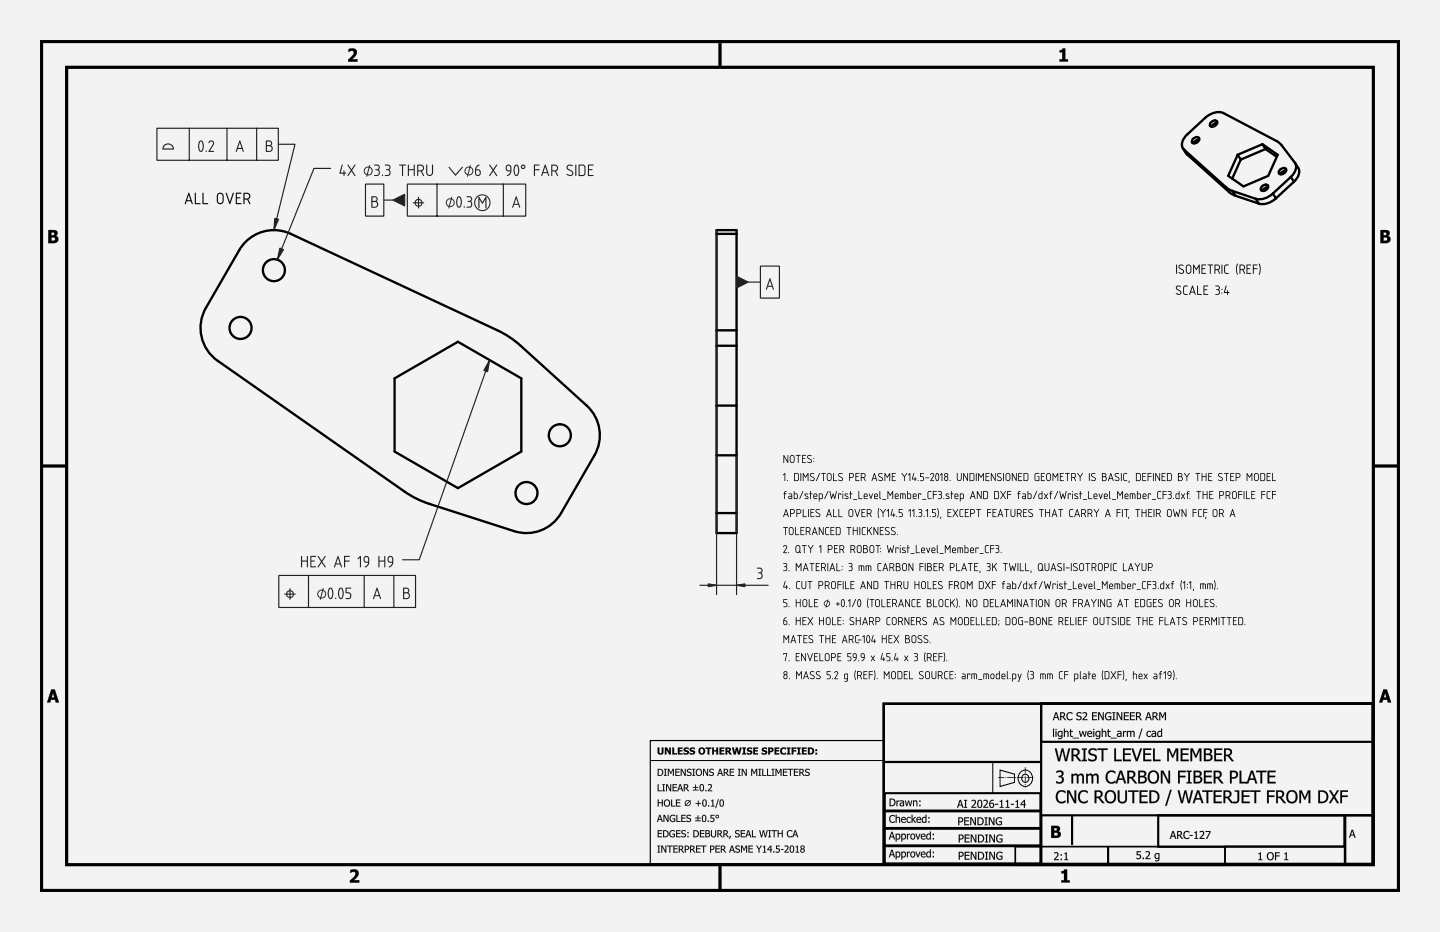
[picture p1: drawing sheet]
<svg xmlns="http://www.w3.org/2000/svg" width="432mm" height="279mm" viewBox="0 0 432 279" stroke-linecap="round" stroke-linejoin="round" font-family="sans-serif">
<path d="M0 0h431.8v279.4h-431.8z" fill-rule="evenodd" fill="#f1f3f5"/>
<g fill="#000">
<path d="M104.5 14.7a1.48 1.48 0 0 1 1.8-.1 1.48 1.48 0 0 1 .6 1.8l-1.3 1.4h1.6v.7h-2.8v-.6l1.1-1.1a.8 .8 0 0 0 .6-.9 .8 .8 0 0 0-.8-.6l-.8 .3zM317.7 15.1a.69 .69 0 0 0 .9-.6h.8v3.3h.8v.7h-2.5v-.7h.8v-2.1h-.8zM105 260.8a1.48 1.48 0 0 1 1.9-.1 1.48 1.48 0 0 1 .5 1.8l-1.3 1.4h1.6v.7h-2.8v-.6l1.2-1.1a.8 .8 0 0 0 .5-.8 .8 .8 0 0 0-.7-.7l-.9 .3zM318.2 261.2a.69 .69 0 0 0 .9-.6h.9v3.3h.8v.7h-2.6v-.7h.8v-2.1h-.8z"/>
<path d="M0 0h431.8v279.4h-431.8zM0 0v279.4h431.8v-279.4z"/>
<path d="M104.5 14.7l.5-.1a1.44 1.44 0 0 1 2 .5 1.44 1.44 0 0 1-.6 2l-.8 .7 1.6-.1v.8h-2.8v-.7l1.1-1 .6-1-.5-.5-1.1 .3zM104.5 14.7v.9l.7-.3a.74 .74 0 0 1 .9 .4 .74 .74 0 0 1-.4 .9l-1.3 1.3v.6h2.8v-.7h-1.7l1.4-1.4 .1-.7-.3-.9-1-.3z"/>
<path d="M317.7 15h.6l.3-.5h.9l-.1 3.3 .9-.1v.8h-2.6v-.8h.8v-2h-.8zM317.7 15.1v.6h.8v2.1h-.8v.7h2.5v-.7h-.8v-3.3h-.8l-.2 .5z"/>
<path d="M14.5 69h1.3a1 1 0 0 1 1.4 .4 1 1 0 0 1-.5 1.3 1.14 1.14 0 0 1 .7 1.5 1.14 1.14 0 0 1-1.4 .7h-1.5zM15.4 69.7l.1 .8a.51 .51 0 0 0 .8-.5 .51 .51 0 0 0-.9-.3zM15.4 71.2v1h.3a.58 .58 0 0 0 .8-.6 .58 .58 0 0 0-.9-.4z"/>
<path d="M14.5 68.9l2 .1 .7 .4a.97 .97 0 0 1-.4 1.3l.5 .3a1.16 1.16 0 0 1-.2 1.6l-.6 .3h-2zM14.5 69v3.9l2.1-.1a1.08 1.08 0 0 0 .9-1 1.08 1.08 0 0 0-.8-1.1l.5-.6-.2-.8-.5-.3zM15.4 69.7v.8l.9-.2-.2-.6zM15.4 69.7h.7l.2 .3a.61 .61 0 0 1-.9 .5zM15.4 71.2v1l1.1-.3v-.5zM15.4 71.2h.9a.48 .48 0 0 1 .3 .5 .48 .48 0 0 1-.3 .4l-.9 .1z"/>
<path d="M413.9 69h1.4a1 1 0 0 1 1.3 .4 1 1 0 0 1-.4 1.3 1.14 1.14 0 0 1 .7 1.5 1.14 1.14 0 0 1-1.4 .7h-1.6zM414.9 69.7l.1 .8a.51 .51 0 0 0 .7-.5 .51 .51 0 0 0-.8-.3zM414.9 71.2v1h.3a.58 .58 0 0 0 .8-.6 .58 .58 0 0 0-.9-.4z"/>
<path d="M413.9 68.9l2 .1 .7 .4a.97 .97 0 0 1-.4 1.3 1.03 1.03 0 0 1 .8 .8 1.03 1.03 0 0 1-.4 1.1l-.7 .3h-2zM413.9 69v3.9l2.2-.1 .6-.4a1.17 1.17 0 0 0 .1-1.3l-.6-.3 .4-.4 .1-.5-.4-.7zM414.9 69.7v.8l.8-.2-.1-.6zM414.9 69.7a.56 .56 0 0 1 .7 0 .56 .56 0 0 1 0 .8 .56 .56 0 0 1-.7 0zM414.9 71.2v1l1-.3v-.5zM414.9 71.2h.8a.48 .48 0 0 1 .3 .5 .48 .48 0 0 1-.3 .4l-.8 .1z"/>
<path d="M15.4 206.6h1l1.3 4h-1l-.2-.8h-1.2l-.2 .8h-1zM15.4 206.7l-1.3 3.9h1l.2-.8h1.2l.2 .8h1l-1.3-3.9zM15.9 207.8l-.4 1.3h.8zM15.9 207.7l.4 1.4h-.8z"/>
<path d="M15.4 206.7h1l1.3 3.9h-1l-.2-.8h-1.2l-.2 .8h-1zM15.9 207.8l-.4 1.3h.8z"/>
<path d="M316.5 213.5h.4l.8 2.4h-.4l-.2-.7h-.9l-.2 .7h-.3zM316.5 213.5l-.8 2.4h.3l.2-.7h.9l.2 .7h.4l-.8-2.4zM316.7 213.9l-.4 1.1h.7zM316.7 213.8l.4 1.2h-.8zM317.9 213.5l1.2 .1a.69 .69 0 0 1 .3 .7 .69 .69 0 0 1-.5 .6l.9 1h-.5l-.7-1h-.4v1h-.3zM317.9 213.5v2.4h.3v-1h.4l.7 1h.4l-.8-1 .3-.3 .1-.7-.5-.3zM318.2 213.8v.9l.7-.1 .1-.6zM318.2 213.8l.8 .1-.1 .7-.7 .1zM320.1 213.8l.6-.3 .9 .2v.4l-.9-.3-.5 .5a.88 .88 0 0 0 0 1 .88 .88 0 0 0 .9 .3l.5-.3v.4l-.8 .2-.6-.1-.3-.4-.1-.9zM320.1 213.8l-.3 .7a1.26 1.26 0 0 0 .6 1.4l1.2-.2v-.3l-.6 .3-.6-.2-.3-.6 .1-.8 .6-.4 .8 .4v-.4l-.8-.2zM323 213.7l1.1-.1 .1 .4a.52 .52 0 0 0-.7-.3 .52 .52 0 0 0-.2 .7l.3 .2a.76 .76 0 0 1 .7 1 .76 .76 0 0 1-1.2 .3l-.4-.1v-.5l.8 .3h.4l.1-.3-.1-.3-.9-.3a.65 .65 0 0 1 0-1zM323 213.7l-.2 .7 .9 .5a.38 .38 0 0 1 .4 .4 .38 .38 0 0 1-.4 .3l-1-.2v.3l.4 .2 1-.2 .1-.9-.9-.3-.2-.4 .5-.4 .7 .3v-.4l-.7-.1zM324.6 213.6l.3-.1a.72 .72 0 0 1 .9 .2 .72 .72 0 0 1 0 .9l-.9 1h1.2v.3h-1.5v-.4l.9-1 .1-.4-.2-.3-.8 .2zM324.7 213.6v.3a.62 .62 0 0 1 .9 .1v.5l-1 1.1v.3h1.5v-.3h-1.2l.9-1 .1-.8-.4-.3zM327.5 213.5h1.5v.3h-1.2v.7l1.1-.1v.3h-1.1v.9h1.2v.3h-1.5zM327.5 213.5v2.4h1.4v-.3h-1.1v-.9h1.1v-.2h-1.1v-.7h1.1v-.3zM329.3 213.5h.4l1 1.9v-1.9h.3v2.4h-.4l-1-2v2h-.3zM329.3 213.5v2.4h.3v-2.1l1 2.1h.4v-2.4h-.3v1.9l-1-1.9zM331.6 213.8l1.1-.3 .5 .2v.4l-.1-.1a.94 .94 0 0 0-1.4 .2 .94 .94 0 0 0 .4 1.4h.8v-.6h-.5v-.3h.8v1l-.8 .2-.6-.1-.5-.9zM331.6 213.8l-.3 .9 .3 .9 .8 .3 .8-.2v-1h-.8v.3h.5v.6l-.5 .1-.5-.3-.3-.7 .4-.8 .6-.2 .6 .4v-.4l-.9-.2zM333.5 213.5h1v.3h-.3v1.8h.3v.3h-1v-.3h.3v-1.8h-.3zM333.5 213.5v.3h.4v1.9l-.4-.1v.3h1v-.3l-.4 .1v-1.9h.4v-.3zM334.8 213.5h.5l.9 1.9v-1.9h.3v2.4h-.3l-1.1-2v2h-.3zM334.8 213.5v2.4h.3v-2.1l1.1 2.1h.3v-2.4h-.3v1.9l-.9-1.9zM337 213.5h1.5v.3h-1.2v.7l1.1-.1v.3h-1.1v.9h1.2v.3h-1.5zM337 213.5v2.4h1.5v-.3h-1.2v-.9h1.1v-.2h-1.1v-.7h1.2v-.3zM338.8 213.5h1.5v.3h-1.2v.7l1.1-.1v.3h-1.1v.9h1.2v.3h-1.5zM338.8 213.5v2.4h1.5v-.3h-1.2v-.9h1.1v-.2h-1.1v-.7h1.2v-.3zM340.6 213.5h1l.5 .3a.71 .71 0 0 1-.5 1.1l.9 1h-.4l-.8-1h-.3v1h-.4zM340.6 213.5v2.4h.4l-.1-1h.4l.8 1h.4l-.9-1 .4-.3a.67 .67 0 0 0 0-.8 .67 .67 0 0 0-.8-.3zM341 213.8v.9l.6-.1 .2-.6zM340.9 213.8l.8 .1v.7l-.8 .1zM344.2 213.5h.4l.8 2.4h-.4l-.2-.7h-.9l-.2 .7h-.3zM344.2 213.5l-.8 2.4h.3l.2-.7h.9l.2 .7h.4l-.8-2.4zM344.4 213.9l-.4 1.1h.7zM344.4 213.8l.4 1.2h-.8zM345.6 213.5h1l.4 .3a.71 .71 0 0 1-.4 1.1l.9 1h-.5l-.7-1h-.4v1h-.3zM345.6 213.5v2.4h.3v-1h.4l.7 1h.4l-.8-1 .3-.3a.67 .67 0 0 0 .1-.8 .67 .67 0 0 0-.8-.3zM345.9 213.8v.9l.7-.1 .1-.6zM345.9 213.8l.8 .1-.1 .7-.7 .1zM347.6 213.5h.5l.5 1.3 .6-1.3h.5v2.4h-.4v-2l-.6 1.4h-.2l-.6-1.4v2h-.3zM347.6 213.5v2.4h.3v-2l.6 1.3h.2l.6-1.4v2.1h.3v-2.4h-.4l-.6 1.4-.6-1.4z"/>
<path d="M316.5 213.5h.4l.8 2.4h-.4l-.2-.7h-.9l-.2 .7h-.3zM316.7 213.8l-.4 1.2h.7zM317.9 213.5h.6a.69 .69 0 0 1 .9 .5 .69 .69 0 0 1-.5 .9l.8 1h-.4l-.7-1h-.4v1h-.3zM318.2 213.8v.9h.3a.45 .45 0 0 0 .6-.4 .45 .45 0 0 0-.6-.5zM320.1 213.8l1-.3 .5 .2v.4a.87 .87 0 0 0-1.3 0 .87 .87 0 0 0 0 1.2 .87 .87 0 0 0 1.3 .1v.3a1.22 1.22 0 0 1-1.7-.2 1.22 1.22 0 0 1 .2-1.7zM323 213.7l.9-.2 .4 .1-.1 .4a.53 .53 0 0 0-.7-.3 .53 .53 0 0 0-.2 .7l.1 .1a.78 .78 0 0 1 .9 .9 .78 .78 0 0 1-1.2 .5l-.4-.2v-.3a.64 .64 0 0 0 .8 .3 .64 .64 0 0 0 .5-.7 .99 .99 0 0 1-1.1-1.2zM324.7 213.6a.85 .85 0 0 1 1.2 .3 .85 .85 0 0 1-.5 1.2l-.5 .5h1.2v.3h-1.5v-.3l.7-.8a.57 .57 0 0 0 .3-.9 .57 .57 0 0 0-.9 .1zM327.5 213.5h1.4v.3h-1.1v.7h1.1v.2h-1.1v.9h1.1v.3h-1.4zM329.3 213.5h.4l1 1.9v-1.9h.3v2.4h-.4l-1-2v2h-.3zM331.6 213.8l1.1-.3 .5 .2v.4a.95 .95 0 0 0-1.6 .4 .95 .95 0 0 0 1.3 1.1v-.6h-.5v-.3h.8v1a1.25 1.25 0 0 1-1.7-.2 1.25 1.25 0 0 1 .1-1.7zM333.5 213.5h1v.3h-.3v1.8h.3v.3h-1v-.3h.3v-1.8h-.3zM334.8 213.5h.5l.9 1.9v-1.9h.3v2.4h-.3l-1.1-2v2h-.3zM337 213.5h1.5v.3h-1.2v.7h1.1v.2h-1.1v.9h1.2v.3h-1.5zM338.8 213.5h1.5v.3h-1.2v.7h1.1v.2h-1.1v.9h1.2v.3h-1.5zM340.6 213.5h.6a.69 .69 0 0 1 .9 .5 .69 .69 0 0 1-.5 .9l.9 1h-.4l-.8-1h-.3v1h-.4zM341 213.8v.9h.2a.45 .45 0 0 0 .6-.4 .45 .45 0 0 0-.5-.5zM344.2 213.5h.4l.8 2.4h-.4l-.2-.7h-.9l-.2 .7h-.3zM344.4 213.8l-.4 1.2h.7zM345.6 213.5h.6a.69 .69 0 0 1 .9 .5 .69 .69 0 0 1-.5 .9l.8 1h-.4l-.7-1h-.4v1h-.3zM345.9 213.8v.9h.3a.45 .45 0 0 0 .6-.4 .45 .45 0 0 0-.6-.5zM347.6 213.5h.4l.6 1.3 .6-1.3h.4v2.4h-.3v-2l-.6 1.3h-.2l-.6-1.3v2h-.3z"/>
<path d="M414.8 206.6h1.1l1.3 4h-1l-.3-.8h-1.2l-.2 .8h-1zM414.8 206.7l-1.3 3.9h1l.2-.8h1.3l.2 .8h1l-1.3-3.9zM415.3 207.8l-.3 1.3h.7zM415.3 207.7l.5 1.4h-.9z"/>
<path d="M414.8 206.7h1.1l1.3 3.9h-1l-.3-.8h-1.2l-.2 .8h-1zM415.3 207.8l-.3 1.3h.7z"/>
<path d="M197.2 224.1h.5v1.3a.36 .36 0 0 0 .4 .4 .36 .36 0 0 0 .3-.4v-1.3h.6v1.3a.89 .89 0 0 1-.9 .8 .89 .89 0 0 1-.9-.8zM199.4 224.1h.6l.7 1.2v-1.2h.5v2.1h-.5l-.9-1.5v1.5h-.4zM201.6 224.1h.5v1.7h.9v.4h-1.4zM203.2 224.1h1.5v.4h-.9v.4h.8v.4h-.8v.5h.9v.4h-1.5zM205.1 224.4a1.33 1.33 0 0 1 1.4-.2v.5l-.8-.3-.2 .2 .1 .2a.77 .77 0 0 1 1 .8 .77 .77 0 0 1-1.1 .6l-.6-.1v-.5l1 .2 .2-.2-.3-.2a.7 .7 0 0 1-.7-1zM206.9 224.4a1.33 1.33 0 0 1 1.5-.2v.5l-.8-.3-.3 .2 .2 .2a.77 .77 0 0 1 .9 .8 .77 .77 0 0 1-1.1 .6l-.5-.1v-.5l1 .2 .1-.2-.3-.2a.7 .7 0 0 1-.7-1zM209.3 225.1a1.1 1.1 0 0 1 2.2 0 1.1 1.1 0 0 1-2.2 0zM210.2 224.5a.65 .65 0 0 0-.3 .9 .65 .65 0 0 0 .9 .3v-1l-.3-.2zM211.6 224.1h1.7v.4h-.6v1.7h-.5v-1.7h-.6zM213.5 224.1h.6v.8h.7v-.8h.5v2.1h-.5v-.9h-.7v.9h-.6zM215.7 224.1h1.5v.4h-.9v.4h.8v.4h-.8v.5h.9v.4h-1.5zM217.5 224.1h.9a.64 .64 0 0 1 .8 .4 .64 .64 0 0 1-.4 .8l.7 .9h-.6l-.6-.8h-.2v.8h-.6zM218.1 224.5v.5a.36 .36 0 0 0 .5 0 .36 .36 0 0 0 0-.5 .36 .36 0 0 0-.5 0zM219.5 224.1h.5l.3 1.4 .4-1.4h.5l.3 1.4 .3-1.4h.6l-.5 2.1h-.6l-.4-1.3-.3 1.3h-.6zM222.6 224.1h1.1v.4h-.3v1.3h.3v.4h-1.1v-.4h.3v-1.3h-.3zM224.1 224.4a1.33 1.33 0 0 1 1.4-.2v.5l-.8-.3-.2 .2 .1 .2a.77 .77 0 0 1 1 .8 .77 .77 0 0 1-1.1 .6l-.6-.1v-.5l1 .2 .2-.2-.4-.2a.7 .7 0 0 1-.6-1zM225.9 224.1h1.4v.4h-.9v.4h.8v.4h-.8v.5h.9v.4h-1.4zM228.5 224.4a1.33 1.33 0 0 1 1.5-.2v.5l-.8-.3-.2 .2 .1 .2a.77 .77 0 0 1 1 .8 .77 .77 0 0 1-1.2 .6l-.5-.1v-.5l1 .2 .1-.2-.3-.2a.7 .7 0 0 1-.7-1zM230.3 224.1h.9a.75 .75 0 0 1 .7 .9 .75 .75 0 0 1-1 .5v.7h-.6zM230.9 224.5v.6a.37 .37 0 0 0 .5-.3 .37 .37 0 0 0-.5-.3zM232.2 224.1h1.5v.4h-.9v.4h.8v.4h-.8v.5h.9v.4h-1.5zM234.2 224.3l.5-.2h.7l.3 .1v.5a.67 .67 0 0 0-1 0 .67 .67 0 0 0 0 .9 .67 .67 0 0 0 1 0v.5a1.14 1.14 0 0 1-1.5-.3 1.14 1.14 0 0 1 0-1.5zM235.9 224.1h1.1v.4h-.3v1.3h.3v.4h-1.1v-.4h.3v-1.3h-.3zM237.4 224.1h1.4v.4h-.9v.4h.8v.4h-.8v.9h-.5zM239 224.1h1.1v.4h-.3v1.3h.3v.4h-1.1v-.4h.3v-1.3h-.3zM240.5 224.1h1.4v.4h-.9v.4h.8v.4h-.8v.5h.9v.4h-1.4zM242.3 224.1h.6a1.07 1.07 0 0 1 1.2 1 1.07 1.07 0 0 1-1.2 1.1h-.6zM242.8 224.5v1.3a.67 .67 0 0 0 .8-.7 .67 .67 0 0 0-.8-.6zM244.5 224.6h.5v.6h-.5zM244.5 225.6h.5v.6h-.5z"/>
<path d="M197.2 224.1h.5l.1 1.5 .3 .2 .3-.2v-1.5h.6v1.3a.93 .93 0 0 1-.6 .8 .93 .93 0 0 1-1-.2l-.2-.3zM197.2 224.1v1.3a.93 .93 0 0 0 1.5 .6l.3-1.9h-.6v1.3a.38 .38 0 0 1-.3 .5 .38 .38 0 0 1-.4-.5v-1.3zM199.3 224.1h.7l.7 1.2v-1.2h.5v2.1h-.5l-.9-1.5 .1 1.5h-.6zM199.4 224.1v2.1h.4l.1-1.5 .8 1.5h.5v-2.1h-.5v1.3l-.7-1.3zM201.6 224.1h.5v1.7h.9v.4h-1.4zM201.6 224.1v2.1h1.4v-.4h-.9v-1.7zM203.2 224.1h1.5v.4h-.9v.4l.8-.1v.5h-.8v.5h.9v.4h-1.5zM203.2 224.1v2.1h1.5v-.4h-.9v-.5h.8v-.4h-.8v-.4h.9v-.4zM205 224.4l.6-.3 .9 .1v.5l-.5-.2-.5 .1v.2l.5 .1a.74 .74 0 0 1 .6 1 .74 .74 0 0 1-1.1 .3l-.6-.1v-.5l.9 .2 .2-.2-1-.5zM205.1 224.4v.7l1 .5-.4 .3-.8-.3v.5l.8 .1 .7-.2 .2-.3-.1-.5-1-.5 .3-.3 .7 .3v-.5l-.9-.1zM206.9 224.4l.5-.3 1 .1v.5l-.6-.2-.4 .1v.2l.4 .1a.74 .74 0 0 1 .6 1 .74 .74 0 0 1-1.1 .3l-.6-.1v-.5l.9 .2 .3-.2-1-.5zM206.9 224.4v.7l1 .5-.4 .3-.7-.3v.5l.7 .1 .7-.2 .2-.3-.1-.5-1-.5 .4-.3 .7 .3v-.5l-1-.1zM209.3 225.1a1.1 1.1 0 0 1 2.2 0 1.1 1.1 0 0 1-2.2 0zM209.3 225.1a1.07 1.07 0 0 0 2.1 0 1.07 1.07 0 0 0-2.1 0zM210.1 224.6v1l.5 .2 .3-.3v-.7l-.4-.3zM210.2 224.5h.4a.67 .67 0 0 1 .4 .8 .67 .67 0 0 1-.9 .4l-.1-.7zM211.5 224.1h1.8v.4h-.6v1.7h-.5v-1.7h-.7zM211.6 224.1v.4h.6v1.7h.5v-1.7h.6v-.4zM213.5 224.1h.6v.8h.7v-.8h.5v2.1h-.5v-.9h-.7v.9h-.6zM213.5 224.1v2.1h.6v-.9h.7v.9h.5v-2.1h-.5v.8h-.7v-.8zM215.7 224.1h1.5v.4h-.9v.4l.8-.1v.5h-.8v.5h.9v.4h-1.5zM215.7 224.1v2.1h1.5v-.4h-.9v-.5h.8v-.4h-.8v-.4h.9v-.4zM217.5 224.1h1.2a.61 .61 0 0 1 .5 .6 .61 .61 0 0 1-.4 .6l.7 .9h-.7l-.5-.8h-.2v.8h-.6zM217.5 224.1v2.1h.6v-.8l.8 .8h.6l-.7-.9 .3-.2v-.7l-.4-.3zM218.1 224.5v.5l.5-.1-.1-.4zM218.1 224.5h.5v.4l-.5 .2zM219.5 224.1h.5l.3 1.4 .4-1.4h.5l.3 1.4 .3-1.4h.6l-.5 2.1h-.6l-.4-1.3-.3 1.3h-.6zM219.5 224.1l.5 2.1h.6l.3-1.3 .4 1.3h.6l.5-2.1h-.6l-.3 1.4-.3-1.4h-.5l-.4 1.4-.3-1.4zM222.6 224.1h1.1v.4h-.3v1.3h.3v.4h-1.1v-.4h.3v-1.3h-.3zM222.6 224.1v.4l.3-.1v1.4h-.3v.4h1.1v-.4h-.3v-1.4l.3 .1v-.4zM224 224.4l.6-.3 .9 .1v.5l-.5-.2-.5 .1v.2l.5 .1a.74 .74 0 0 1 .6 1 .74 .74 0 0 1-1.1 .3l-.6-.1v-.5l.6 .2 .5-.1-.3-.3a.72 .72 0 0 1-.7-1zM224.1 224.4l-.1 .7 1.1 .5-.4 .3-.8-.3v.5l.8 .1 .7-.2 .2-.3-.1-.5-1-.5 .3-.3 .7 .3v-.5l-.9-.1zM225.9 224.1h1.4v.4h-.9v.4l.8-.1v.5h-.8v.5h.9v.4h-1.4zM225.9 224.1v2.1h1.4v-.4h-.9v-.5h.8v-.4h-.8v-.4h.9v-.4zM228.5 224.4l.5-.3 1 .1v.5l-.5-.2-.5 .1v.2l.4 .1a.74 .74 0 0 1 .6 1 .74 .74 0 0 1-1.1 .3l-.5-.1v-.5l.6 .2 .5-.1-.3-.3a.72 .72 0 0 1-.7-1zM228.5 224.4v.7l1 .5-.3 .3-.8-.3v.5l.8 .1 .6-.2 .3-.5-.1-.3-1.1-.5 .4-.3 .7 .3v-.5l-1-.1zM230.3 224.1h1.2l.5 .5-.3 .7-.8 .2v.7h-.6zM230.3 224.1v2.1h.6v-.7l.8-.1 .2-.4v-.6l-.4-.3zM230.9 224.5v.6h.3l.2-.5zM230.9 224.5l.5 .1-.1 .4-.4 .1zM232.2 224.1h1.5v.4h-.9v.4l.8-.1v.5h-.8v.5h.9v.4h-1.5zM232.2 224.1v2.1h1.5v-.4h-.9v-.5h.8v-.4h-.8v-.4h.9v-.4zM234.2 224.3l.5-.2h.7l.3 .1v.5a.69 .69 0 0 0-1.1-.1 .69 .69 0 0 0 .1 1.1l.5 .1 .5-.3v.6l-.7 .2-.8-.3-.3-.9zM234.2 224.4a1.09 1.09 0 0 0-.2 1.2 1.09 1.09 0 0 0 1.2 .6l.5-.1v-.5l-.5 .3-.5-.1-.2-.8 .4-.6 .8 .3v-.5l-.7-.1zM235.9 224.1h1.2v.4h-.4v1.3h.4v.4h-1.2v-.4h.3v-1.3h-.3zM235.9 224.1v.4l.3-.1v1.4h-.3v.4h1.1v-.4h-.3v-1.4l.3 .1v-.4zM237.4 224.1h1.4v.4h-.9v.4h.8v.4h-.8v.9h-.5zM237.4 224.1v2.1h.5v-.9h.8v-.4h-.8v-.4h.9v-.4zM239 224.1h1.1v.4h-.3v1.3h.3v.4h-1.1v-.4h.3v-1.3h-.3zM239 224.1v.4l.3-.1v1.4h-.3v.4h1.1v-.4h-.3v-1.4l.3 .1v-.4zM240.4 224.1h1.5v.4h-.9v.4l.8-.1v.5h-.8v.5h.9v.4h-1.5zM240.5 224.1v2.1h1.4v-.4h-.9v-.5h.8v-.4h-.8v-.4h.9v-.4zM242.2 224.1l1.5 .1a1.11 1.11 0 0 1 0 1.8l-1.5 .2zM242.3 224.1v2.1h1l.5-.3 .3-.6-.2-.8-.6-.4zM242.8 224.5v1.3l.5-.1 .3-.4-.1-.5zM242.8 224.5h.3a.68 .68 0 0 1 .5 .8 .68 .68 0 0 1-.8 .5zM244.5 224.6h.5v.6h-.5zM244.5 224.6v.6h.5v-.6zM244.5 225.6h.5v.6h-.5zM244.5 225.6v.6h.5v-.6z"/>
<path d="M197.2 235.1h.3v1.9h.9v.2h-1.2zM198.6 235.1h.8v.2h-.3v1.7h.3v.2h-.8v-.2h.3v-1.7h-.3zM199.7 235.1h.4l.9 1.7v-1.7h.2v2.1h-.3l-.9-1.8v1.8h-.3zM201.7 235.1h1.3v.2h-1v.6h.9v.3h-.9v.8h1v.2h-1.3zM203.8 235.1h.3l.7 2.1h-.3l-.1-.6h-.9l-.1 .6h-.3zM204 235.4l-.4 1h.7zM205 235.1h.6a.62 .62 0 0 1 .8 .4 .62 .62 0 0 1-.5 .8l.8 .9h-.4l-.7-.8h-.3v.8h-.3zM205.3 235.3v.8h.3a.41 .41 0 0 0 .5-.4 .41 .41 0 0 0-.5-.4zM208.5 235.2h.2v.7h.7v.3h-.7v.6h.7v.2h-1.6v-.2h.7v-.6h-.7v-.3h.7zM210.1 235.2a.75 .75 0 0 1 .8 .1 .75 .75 0 0 1 .2 .8 .76 .76 0 0 1-.7 1.1 .76 .76 0 0 1-.6-1.1zM210.2 235.3l-.2 .8a.52 .52 0 0 0 .1 .8 .52 .52 0 0 0 .7 0 .52 .52 0 0 0 0-.8v-.2a.45 .45 0 0 0-.1-.5 .45 .45 0 0 0-.5-.1zM211.5 236.8h.3v.4h-.3zM212.3 235.2a.78 .78 0 0 1 1.2 .3 .78 .78 0 0 1-.6 1.1l-.4 .4h1.1v.2h-1.3v-.3l.6-.7a.51 .51 0 0 0 .2-.8 .51 .51 0 0 0-.8 .1z"/>
<path d="M197.2 235.1h.3v1.9l1-.1v.3h-1.3zM197.2 235.1v2.1h1.2v-.2h-.9v-1.9zM198.6 235.1h.8v.2h-.3v1.7h.3v.2h-.8v-.2h.3v-1.7h-.3zM198.6 235.1v.2h.3v1.7h-.3v.2h.8v-.2h-.3v-1.7h.3v-.2zM199.7 235.1h.4l.9 1.7v-1.7h.3v2.1h-.4l-.9-1.8v1.8h-.3zM199.7 235.1v2.1h.3v-1.8l.9 1.8h.3v-2.1h-.2v1.7l-.9-1.7zM201.7 235.1h1.3v.3h-1v.5h.9v.3h-.9v.8l1-.1v.3h-1.3zM201.7 235.1v2.1h1.3v-.2h-1.1v-.8h1v-.3h-1v-.6h1.1v-.2zM203.8 235.1h.3l.8 2.1h-.4l-.1-.6h-.9l-.1 .6h-.3zM203.8 235.1l-.7 2.1h.3l.1-.6h.9l.1 .6h.3l-.7-2.1zM203.9 235.4l-.3 1h.7zM204 235.3l.3 1.1h-.7zM205 235.1l1.2 .2 .1 .6-.4 .4 .8 .9h-.4l-.7-.8h-.3v.8h-.3zM205 235.1v2.1h.3v-.9h.4l.6 .9h.4l-.8-.9 .3-.3a.6 .6 0 0 0 0-.7 .6 .6 0 0 0-.6-.2zM205.3 235.3v.8l.6-.1 .1-.5zM205.3 235.3l.7 .1v.6l-.7 .1zM208.4 235.2h.3v.7h.7v.3h-.7v.6l.7-.1v.3h-1.7v-.3l.8 .1v-.6h-.8v-.3h.8zM208.5 235.2v.7h-.7v.3l.7-.1v.7h-.7v.2h1.6v-.2h-.7v-.7l.7 .1v-.3h-.7v-.7zM210 235.2l.7-.1 .3 .2a1.13 1.13 0 0 1 .2 1.2 1.13 1.13 0 0 1-1 .7l-.4-.7zM210.1 235.2a1.31 1.31 0 0 0 .3 2l.5-.2a1.11 1.11 0 0 0 .3-1.2 1.11 1.11 0 0 0-1-.7zM210.3 235.3l-.2 .8 .1 .9 .5-.1 .1-1a.44 .44 0 0 0-.1-.4 .44 .44 0 0 0-.4-.2zM210.2 235.3l.6 .2v1.3a.33 .33 0 0 1-.4 .2 .33 .33 0 0 1-.3-.2zM211.5 236.8h.4v.4h-.4zM211.5 236.8v.4h.3v-.4zM212.3 235.2l.7-.1 .4 .2v.8l-.9 .9 1.1-.1v.3h-1.4v-.3l1-1.3-.2-.3-.7 .2zM212.3 235.2v.3l.4-.2a.49 .49 0 0 1 .6 .3 .49 .49 0 0 1-.4 .6l-.6 .7v.3h1.3v-.2h-1.1l.7-.8 .3-.6a.7 .7 0 0 0-1.2-.4z"/>
<path d="M197.2 230.5h.5a1.06 1.06 0 0 1 1.2 1 1.06 1.06 0 0 1-1.2 1.1h-.5zM197.5 230.7v1.7a.85 .85 0 0 0 1.1-.9 .85 .85 0 0 0-1.1-.8zM199.1 230.5h.8v.2h-.2v1.7h.2v.2h-.8v-.2h.3v-1.7h-.3zM200.3 230.5h.3l.6 1.2 .5-1.2h.4v2.1h-.3v-1.8l-.6 1.2-.7-1.2v1.8h-.2zM202.5 230.5h1.3v.2h-1v.6h.9v.3h-.9v.8h1v.2h-1.3zM204.1 230.5h.4l.9 1.7v-1.7h.2v2.1h-.3l-.9-1.8v1.8h-.3zM206.2 230.6l.8-.1 .3 .1v.3a.48 .48 0 0 0-.7-.3 .48 .48 0 0 0-.2 .7l.1 .1a.7 .7 0 0 1 .9 .8 .7 .7 0 0 1-1.1 .4l-.3-.1v-.4a.53 .53 0 0 0 .6 .4 .53 .53 0 0 0 .4-.7 .74 .74 0 0 1-.8-.3 .74 .74 0 0 1 0-.9zM207.6 230.5h.8v.2h-.3v1.7h.3v.2h-.8v-.2h.3v-1.7h-.3zM208.9 230.7a1 1 0 0 1 1.4 .2 1 1 0 0 1-.1 1.4 1 1 0 0 1-1.4-.1l-.2-.8zM209.2 230.8a.77 .77 0 0 0-.2 1.2 .77 .77 0 0 0 1.1 0 .78 .78 0 0 0 .1-1 .78 .78 0 0 0-1-.2zM210.8 230.5h.4l.9 1.7v-1.7h.2v2.1h-.3l-.9-1.8v1.8h-.3zM212.9 230.6l.8-.1 .3 .1v.3a.48 .48 0 0 0-.7-.3 .48 .48 0 0 0-.2 .7l.1 .1a.7 .7 0 0 1 .9 .8 .7 .7 0 0 1-1.1 .4l-.3-.1v-.4a.53 .53 0 0 0 .6 .4 .53 .53 0 0 0 .4-.7 .74 .74 0 0 1-.8-.3 .74 .74 0 0 1 0-.9zM215.8 230.5h.3l.7 2.1h-.3l-.2-.6h-.8l-.2 .6h-.2zM215.9 230.8l-.3 1h.7zM217 230.5h.6a.62 .62 0 0 1 .7 .4 .62 .62 0 0 1-.4 .8l.8 .9h-.4l-.7-.8h-.3v.8h-.3zM217.3 230.7v.8h.2a.41 .41 0 0 0 .5-.4 .41 .41 0 0 0-.4-.4zM218.8 230.5h1.3v.2h-1v.6h1v.3h-1v.8h1v.2h-1.3zM221.3 230.5h.8v.2h-.3v1.7h.3v.2h-.8v-.2h.2v-1.7h-.2zM222.4 230.5h.4l.9 1.7v-1.7h.2v2.1h-.3l-.9-1.8v1.8h-.3zM225.3 230.5h.3l.6 1.2 .5-1.2h.4v2.1h-.3v-1.8l-.6 1.2-.7-1.2v1.8h-.2zM227.4 230.5h.8v.2h-.2v1.7h.2v.2h-.8v-.2h.3v-1.7h-.3zM228.6 230.5h.2v1.9h1v.2h-1.2zM230 230.5h.3v1.9h.9v.2h-1.2zM231.4 230.5h.8v.2h-.3v1.7h.3v.2h-.8v-.2h.2v-1.7h-.2zM232.5 230.5h.4l.5 1.2 .6-1.2h.3v2.1h-.2v-1.8l-.6 1.2-.7-1.2v1.8h-.3zM234.8 230.5h1.3v.2h-1.1v.6h1v.3h-1v.8h1.1v.2h-1.3zM236.2 230.5h1.7v.2h-.7v1.9h-.3v-1.9h-.7zM238.1 230.5h1.3v.2h-1v.6h.9v.3h-.9v.8h1v.2h-1.3zM239.7 230.5h.5a.62 .62 0 0 1 .8 .4 .62 .62 0 0 1-.4 .8l.7 .9h-.3l-.7-.8h-.3v.8h-.3zM240 230.7v.8h.2a.41 .41 0 0 0 .5-.4 .41 .41 0 0 0-.4-.4zM241.6 230.6l.9-.1 .2 .1v.3a.48 .48 0 0 0-.6-.3 .48 .48 0 0 0-.2 .7l.1 .1a.7 .7 0 0 1 .8 .8 .7 .7 0 0 1-1.1 .4l-.3-.1v-.4a.53 .53 0 0 0 .7 .4 .53 .53 0 0 0 .3-.7 .74 .74 0 0 1-.8-.3 .74 .74 0 0 1 0-.9z"/>
<path d="M197.2 230.5h.5a1.08 1.08 0 0 1 1.2 1 1.08 1.08 0 0 1-1.2 1.1h-.5zM197.2 230.5v2.1l1.2-.2 .4-.5v-.9l-.6-.5zM197.5 230.7v1.7l.7-.1 .3-.4a.82 .82 0 0 0-.5-1.1zM197.5 230.7l.7 .1 .3 .3 .1 .7-.4 .5-.7 .1zM199.1 230.5h.8v.2h-.2v1.7h.2v.2h-.8v-.2h.3v-1.7h-.3zM199.1 230.5v.2h.3v1.7h-.3v.2h.8v-.2h-.3v-1.7h.3v-.2zM200.2 230.5h.5l.5 1.2 .5-1.2h.4v2.1h-.3v-1.8l-.6 1.2h-.1l-.6-1.2v1.8h-.3zM200.3 230.5v2.1h.2v-1.8l.7 1.2 .6-1.2v1.8h.3v-2.1h-.4l-.5 1.2-.6-1.2zM202.5 230.5h1.3v.3h-1v.5h1v.3h-1v.8l1-.1v.3h-1.3zM202.5 230.5v2.1h1.3v-.2h-1v-.8h.9v-.3h-.9v-.6h1v-.2zM204.1 230.5h.4l.9 1.7-.1-1.7h.3v2.1h-.3l-.9-1.8v1.8h-.3zM204.1 230.5v2.1h.3v-1.8l.9 1.8h.3v-2.1h-.2l-.1 1.7-.8-1.7zM206.2 230.6l1-.1 .1 .4a.46 .46 0 0 0-.7-.3 .46 .46 0 0 0-.1 .8h.3a.68 .68 0 0 1 .5 1 .68 .68 0 0 1-1 .2l-.4-.1v-.4l.9 .3 .2-.6a.83 .83 0 0 1-.8-.3 .83 .83 0 0 1 0-.9zM206.2 230.6l-.2 .7 .8 .4a.34 .34 0 0 1 .3 .4 .34 .34 0 0 1-.3 .3l-.8-.3v.4l.3 .1 .9-.2 .1-.7-.9-.4-.2-.3 .5-.3 .6 .2v-.3zM207.6 230.5h.8v.2h-.3v1.7h.3v.2h-.8v-.2h.3v-1.7h-.3zM207.6 230.5v.2h.3v1.7h-.3v.2h.8v-.2h-.3v-1.7h.3v-.2zM208.9 230.7l.7-.3 .7 .3 .2 1-.4 .8-.7 .1-.5-.2-.3-.9zM208.9 230.7a1.1 1.1 0 0 0-.2 1.3 1.1 1.1 0 0 0 1.2 .6l.5-.6-.2-1.3a.96 .96 0 0 0-1.3 0zM209.1 230.9l-.1 .9 .4 .6 .6-.2 .1-1a.61 .61 0 0 0-.4-.5 .61 .61 0 0 0-.6 .2zM209.2 230.8l.5-.1 .3 .2a.81 .81 0 0 1 .2 1.1 .81 .81 0 0 1-1.1 .2l-.2-.9zM210.8 230.5h.4l.9 1.7-.1-1.7h.3v2.1h-.3l-.9-1.8v1.8h-.3zM210.8 230.5v2.1h.3v-1.8l.9 1.8h.3v-2.1h-.2l-.1 1.7-.8-1.7zM212.9 230.6l1-.1 .1 .4a.46 .46 0 0 0-.7-.3 .46 .46 0 0 0-.1 .8h.3a.68 .68 0 0 1 .5 1 .68 .68 0 0 1-1 .2l-.4-.1v-.4l.9 .3 .2-.6a.83 .83 0 0 1-.8-.3 .83 .83 0 0 1 0-.9zM212.9 230.6l-.2 .7 .8 .4a.34 .34 0 0 1 .3 .4 .34 .34 0 0 1-.3 .3l-.8-.3v.4l.3 .1 .9-.2 .1-.7-.9-.4-.2-.3 .5-.3 .6 .2v-.3zM215.8 230.5h.3l.7 2.1h-.3l-.2-.6h-.8l-.2 .6h-.3zM215.8 230.5l-.7 2.1h.2l.2-.6h.8l.2 .6h.3l-.7-2.1zM215.9 230.8l-.3 1h.7zM215.9 230.7l.4 1.1h-.7zM217 230.5l1.1 .1a.62 .62 0 0 1 .2 .6 .62 .62 0 0 1-.4 .5l.8 .9h-.4l-.7-.8h-.3v.8h-.3zM217 230.5v2.1h.3v-.9h.3l.7 .9h.3l-.7-.9 .3-.2 .1-.7-.4-.3zM217.3 230.7v.8l.6-.1 .1-.5zM217.3 230.7l.7 .1-.1 .6-.6 .1zM218.8 230.5h1.4v.3h-1.1v.5h1v.3h-1v.8l1.1-.1v.3h-1.4zM218.8 230.5v2.1h1.3v-.2h-1v-.8h1v-.3h-1v-.6h1v-.2zM221.2 230.5h.9v.2h-.3v1.7h.3v.2h-.9v-.2h.3v-1.7h-.3zM221.3 230.5v.2h.2v1.7h-.2v.2h.8v-.2h-.3v-1.7h.3v-.2zM222.4 230.5h.4l.9 1.7-.1-1.7h.3v2.1h-.3l-.9-1.8v1.8h-.3zM222.4 230.5v2.1h.3v-1.8l.9 1.8h.3v-2.1h-.2l-.1 1.7-.8-1.7zM225.2 230.5h.4l.6 1.2 .5-1.2h.4v2.1h-.3v-1.8l-.6 1.2h-.1l-.6-1.2v1.8h-.3zM225.3 230.5v2.1h.2v-1.8l.7 1.2 .6-1.2v1.8h.3v-2.1h-.4l-.5 1.2-.6-1.2zM227.4 230.5h.8v.2h-.2v1.7h.2v.2h-.8v-.2h.3v-1.7h-.3zM227.4 230.5v.2h.3v1.7h-.3v.2h.8v-.2h-.3v-1.7h.3v-.2zM228.5 230.5h.4l-.1 1.9 1-.1v.3h-1.3zM228.6 230.5v2.1h1.2v-.2h-1v-1.9zM230 230.5h.3v1.9l.9-.1v.3h-1.2zM230 230.5v2.1h1.2v-.2h-.9v-1.9zM231.4 230.5h.8v.2h-.3v1.7h.3v.2h-.8v-.2h.2v-1.7h-.2zM231.4 230.5v.2h.3v1.7h-.3v.2h.8v-.2h-.3v-1.7h.3v-.2zM232.5 230.5h.4l.5 1.2 .5-1.2h.5v2.1h-.4v-1.8l-.5 1.2h-.2l-.5-1.2v1.8h-.3zM232.5 230.5v2.1h.3v-1.8l.7 1.2 .5-1.2 .1 1.8h.2v-2.1h-.3l-.6 1.2-.5-1.2zM234.8 230.5h1.3v.3h-1.1v.5h1v.3h-1v.8l1.1-.1v.3h-1.3zM234.8 230.5v2.1h1.3v-.2h-1.1v-.8h1v-.3h-1v-.6h1.1v-.2zM236.2 230.5h1.7v.3l-.7-.1v1.9h-.3v-1.9l-.7 .1zM236.2 230.5v.2h.7v1.9h.3v-1.9h.7v-.2zM238.1 230.5h1.3v.3h-1v.5h.9v.3h-.9v.8l1-.1v.3h-1.3zM238.1 230.5v2.1h1.3v-.2h-1.1v-.8h1v-.3h-1v-.6h1.1v-.2zM239.7 230.5l1.2 .2 .1 .6-.4 .4 .8 .9h-.4l-.7-.8h-.3v.8h-.3zM239.7 230.5v2.1h.3v-.9h.3l.7 .9h.3l-.7-.9 .3-.3a.6 .6 0 0 0 0-.7 .6 .6 0 0 0-.7-.2zM240 230.7v.8l.6-.1 .1-.5zM240 230.7l.7 .1-.1 .6-.6 .1zM241.6 230.6l1-.1 .1 .4a.46 .46 0 0 0-.6-.3 .46 .46 0 0 0-.1 .8h.2a.68 .68 0 0 1 .6 1 .68 .68 0 0 1-1.1 .2l-.3-.1v-.4l.7 .3 .4-.4-1-.6zM241.6 230.6l-.2 .5 .1 .3 .8 .3a.34 .34 0 0 1 .3 .4 .34 .34 0 0 1-.3 .3l-.9-.3v.4l.3 .1 .9-.2 .1-.7-.9-.4-.1-.3 .4-.3 .6 .2v-.3z"/>
<path d="M315.8 218.4h.3v2.5h-.3zM316.5 219.1h.3v1.8h-.3zM316.5 218.5h.3v.3h-.3zM317.6 219.5a.59 .59 0 0 0-.1 .9 .59 .59 0 0 0 .8 0v-.9zM317.4 219.3l.3-.2h.9v1.6a.88 .88 0 0 1-1.3 .8v-.3a.63 .63 0 0 0 .7 .1 .63 .63 0 0 0 .3-.6 .83 .83 0 0 1-1.2-.2 .83 .83 0 0 1 .3-1.2zM319 218.4h.3v.9a.6 .6 0 0 1 .7-.2 .6 .6 0 0 1 .4 .7v1.1h-.3v-1.3l-.3-.2-.5 .2v1.3h-.3zM320.9 218.6h.3v.5h.5v.3h-.5v1.2h.5a.44 .44 0 0 1-.5 .3 .44 .44 0 0 1-.3-.5v-1h-.2zM321.7 221.2h1.8v.2h-1.8zM323.5 219.1h.3l.4 1.4 .4-1.4h.2l.5 1.4 .2-1.4h.3l-.4 1.8h-.3l-.4-1.4-.4 1.4h-.3zM326.2 219.3a.75 .75 0 0 1 1-.1 .75 .75 0 0 1 .3 .9h-1.2a.7 .7 0 0 0 .4 .5 .7 .7 0 0 0 .8-.1v.3a.98 .98 0 0 1-1.3-.2 .98 .98 0 0 1 0-1.3zM326.4 219.5l-.1 .3h.9l-.2-.4zM327.8 219.1h.3v1.8h-.3zM327.8 218.5h.3v.3h-.3zM328.9 219.5a.59 .59 0 0 0-.1 .9 .59 .59 0 0 0 .8 0v-.9zM328.7 219.3l.3-.2h.9v1.6a.88 .88 0 0 1-1.3 .8v-.3a.63 .63 0 0 0 .7 .1 .63 .63 0 0 0 .3-.6 .83 .83 0 0 1-1.1-.2 .83 .83 0 0 1 .2-1.2zM330.4 218.4h.3v.9a.6 .6 0 0 1 .7-.2 .6 .6 0 0 1 .3 .7v1.1h-.3v-1.3l-.3-.2-.4 .2v1.3h-.3zM332.2 218.6h.3v.5h.5v.3h-.5v1.2h.5a.44 .44 0 0 1-.5 .3 .44 .44 0 0 1-.3-.5v-1h-.2zM333 221.2h1.8v.2h-1.8zM335.3 220.2a.4 .4 0 0 0 .2 .5 .4 .4 0 0 0 .5-.2v-.5zM335 219.2l.6-.1a.58 .58 0 0 1 .7 .6v1.2h-.3v-.2a.64 .64 0 0 1-.9 .2 .64 .64 0 0 1-.2-.9 .64 .64 0 0 1 .9-.2l.2-.1-.1-.3-.9 .1zM336.7 219.1h.3v.3l.7-.3v.4l-.7 .2v1.2h-.3zM337.9 219.1h.3v.2a.55 .55 0 0 1 1 .1l.4-.3 .5 .1 .1 1.7h-.3v-1a.37 .37 0 0 0-.2-.5 .37 .37 0 0 0-.5 .3v1.2h-.3v-1.3l-.3-.2-.4 .2v1.3h-.3zM342.3 218.4h.3l-.9 3h-.3zM344 219.3l.1-.1a.6 .6 0 0 1 1 .4 .64 .64 0 0 0-.9 0 .64 .64 0 0 0 0 .9 .64 .64 0 0 0 .9 0v.3a.93 .93 0 0 1-1.2-.2 .93 .93 0 0 1 .1-1.3zM345.6 220.2a.4 .4 0 0 0 .2 .5 .4 .4 0 0 0 .6-.2v-.5zM345.4 219.2l.5-.1a.58 .58 0 0 1 .8 .6v1.2h-.3v-.2a.64 .64 0 0 1-.9 .2 .64 .64 0 0 1-.2-.9 .64 .64 0 0 1 .8-.2l.3-.1-.2-.3-.8 .1zM347.2 219.3l.4-.2 .6 .1v-.8h.3v2.5h-.3v-.2a.75 .75 0 0 1-1 .1 .75 .75 0 0 1-.2-1zM347.4 219.5a.6 .6 0 0 0-.1 .9 .6 .6 0 0 0 .9 .1v-1z"/>
<path d="M315.7 218.4h.4v2.5h-.4zM315.8 218.4v2.5h.3v-2.5zM316.5 219.1h.3v1.8h-.3zM316.5 219.1v1.8h.3v-1.8zM316.5 218.5h.3v.4h-.3zM316.5 218.5v.3h.3v-.3zM317.6 219.5l-.1 .9h.8v-.9zM317.5 219.5l.8-.1v1a.6 .6 0 0 1-.9 0 .6 .6 0 0 1 .1-.9zM317.3 219.3l.4-.2h.9v1.6a.93 .93 0 0 1-1.3 .8v-.3h.9l.1-.5a.68 .68 0 0 1-1 0l-.2-.7zM317.4 219.3a.85 .85 0 0 0-.3 1.1 .85 .85 0 0 0 1 .4l.2-.2a.6 .6 0 0 1-.3 .7 .6 .6 0 0 1-.7-.1v.3h1l.3-.8v-1.6h-.9zM319 218.4h.3v.9l.6-.2 .5 .3v1.5h-.3v-1.4l-.3-.1-.5 .2v1.3h-.3zM319 218.4v2.5h.3v-1.3l.5-.2 .3 .2v1.3h.3v-1.1a.59 .59 0 0 0-.4-.7 .59 .59 0 0 0-.7 .3v-1zM320.9 218.6h.3v.5h.5v.3h-.5v1l.1 .3 .4-.1v.3h-.5l-.3-.2v-1.3h-.3zM320.9 218.6v.6l-.2-.1v.3h.2v1.3l.8 .2v-.3h-.5l-.1-.4v-.8h.6v-.3l-.6 .1 .1-.6zM321.7 221.2h1.8v.2h-1.8zM321.7 221.2v.2h1.8v-.2zM323.5 219.1h.4l.3 1.4 .4-1.4h.2l.5 1.4 .2-1.4h.4l-.5 1.8h-.3l-.4-1.4-.4 1.4h-.3zM323.5 219.1l.5 1.8h.3l.4-1.4 .4 1.4h.3l.4-1.8h-.3l-.2 1.5-.5-1.5h-.2l-.4 1.5-.4-1.5zM326.2 219.3l.9-.2 .4 .6v.4h-1.2a.56 .56 0 0 0 .8 .6l.4-.2v.3a.99 .99 0 0 1-1.3-.2 .99 .99 0 0 1 0-1.3zM326.2 219.4l-.2 .9 .6 .6 .9-.1v-.3l-.8 .2-.4-.7 1.2 .1-.1-.6a.71 .71 0 0 0-1.2-.1zM326.4 219.5l-.1 .3h.9l-.2-.4zM326.4 219.5l.6-.1 .2 .4h-.9zM327.8 219.1h.3v1.8h-.3zM327.8 219.1v1.8h.3v-1.8zM327.8 218.5h.4v.4h-.4zM327.8 218.5v.3h.3v-.3zM328.9 219.5v.9h.7v-.9zM328.9 219.5l.7-.1v1a.6 .6 0 0 1-.8 0 .6 .6 0 0 1 .1-.9zM328.7 219.3l.3-.2h.9v1.6a.93 .93 0 0 1-1.3 .8v-.3h.9l.1-.5a.68 .68 0 0 1-1 0l-.2-.7zM328.7 219.3a.85 .85 0 0 0-.2 1.1 .85 .85 0 0 0 .9 .4l.2-.2a.6 .6 0 0 1-.2 .7 .6 .6 0 0 1-.8-.1v.3h1l.3-.8v-1.6h-.8zM330.3 218.4h.4v.9l.5-.2 .5 .3 .1 1.5h-.4v-1.2l-.3-.3-.4 .2v1.3h-.4zM330.4 218.4v2.5h.3l-.1-1.3a.44 .44 0 0 1 .6-.3 .44 .44 0 0 1 .3 .6l-.1 1h.3v-1.1a.59 .59 0 0 0-.4-.7 .59 .59 0 0 0-.7 .3l.1-1zM332.2 218.6h.3v.5h.6v.3h-.6v1l.1 .3 .5-.1v.3h-.6l-.3-.2v-1.3h-.2zM332.2 218.6v.6l-.2-.1v.3h.2l.1 1.3 .7 .2v-.3h-.4l-.1-.4v-.8h.5v-.3l-.5 .1v-.6zM333 221.2h1.8v.2h-1.8zM333 221.2v.2h1.8v-.2zM335.3 220.2v.4l.7-.1v-.5zM335.3 220.2l.7-.2v.5a.41 .41 0 0 1-.5 .2 .41 .41 0 0 1-.2-.5zM335 219.2l.9-.1 .4 .3v1.5h-.3v-.2l-.2 .2a.58 .58 0 0 1-.7-.1 .58 .58 0 0 1-.1-.7l1-.4-.2-.3-.8 .1zM335 219.2v.3l.8-.1 .2 .4a.72 .72 0 0 0-.9 .1 .72 .72 0 0 0 0 .9l.5 .1 .4-.2v.2h.3l-.1-1.6-.3-.2zM336.7 219.1h.4l-.1 .3 .7-.3v.4l-.7 .2 .1 1.2h-.4zM336.7 219.1v1.8h.3v-1.3l.7-.1v-.4l-.7 .3v-.3zM337.9 219.1h.3v.2l.6-.2 .4 .3 .3-.3 .5 .1 .2 .4v1.3h-.3v-1.3l-.3-.2-.4 .2v1.3h-.3v-1.3l-.3-.2-.4 .2v1.3h-.3zM337.9 219.1v1.8h.3v-1.3l.4-.2 .3 .2v1.3h.3v-1.3l.4-.2 .3 .2v1.3h.3v-1.5l-.2-.2-.4-.1-.4 .3-.4-.3-.6 .3v-.3zM342.3 218.4h.3l-.9 3h-.3zM342.3 218.4l-.9 3h.3l.9-2.9zM344 219.3l.7-.2 .4 .1v.4l-.2-.2a.63 .63 0 0 0-.8 .3 .63 .63 0 0 0 .1 .8l.4 .2 .5-.2v.3l-.5 .2-.6-.3-.3-.7zM344 219.3a1.04 1.04 0 0 0 .3 1.6l.8-.1v-.3a.65 .65 0 0 1-1 0 .65 .65 0 0 1 .1-1l.4-.2 .5 .3v-.4l-.7-.1zM345.6 220.2v.4l.8-.1v-.5zM345.6 220.2l.8-.2v.5a.41 .41 0 0 1-.6 .2 .41 .41 0 0 1-.2-.5zM345.4 219.2l.8-.1 .4 .3 .1 1.5h-.4l.1-.2-.3 .2a.58 .58 0 0 1-.7-.1 .58 .58 0 0 1-.1-.7l1.1-.4-.3-.3-.7 .1zM345.4 219.2v.3l.8-.1 .2 .4a.72 .72 0 0 0-.9 .1 .72 .72 0 0 0-.1 .9l.6 .1 .4-.2v.2h.3l-.2-1.6-.3-.2zM347.2 219.3l.4-.2 .6 .1-.1-.8h.4v2.5h-.4v-.2l-.6 .3-.4-.3-.1-.7zM347.2 219.3l-.2 .7 .2 .7 .4 .3 .6-.3v.2h.3v-2.5h-.3v.8l-.6-.1zM347.4 219.5v1l.5 .1 .3-.1v-1zM347.4 219.5l.8-.1v1.1a.59 .59 0 0 1-.9 0 .59 .59 0 0 1 0-.8z"/>
<path d="M316.8 231.2a1.29 1.29 0 0 1 2.1 .9l-.7 .6a1.22 1.22 0 0 1 .6 1.8 1.22 1.22 0 0 1-1.8 .3l-.3-.1v-.5a.94 .94 0 0 0 1.3 .3 .94 .94 0 0 0 .3-1.4l-.8-.1v-.4a.68 .68 0 0 0 .8-.3 .68 .68 0 0 0-.2-.9 .68 .68 0 0 0-.9 .1l-.4 .2zM321.3 232h.5v.3a.88 .88 0 0 1 1.5 .1l.1-.1a.88 .88 0 0 1 1.1-.3 .88 .88 0 0 1 .5 1v1.9h-.5v-1.7a.6 .6 0 0 0-.4-.8 .6 .6 0 0 0-.7 .6v1.9h-.5v-1.7a.62 .62 0 0 0-.3-.8 .62 .62 0 0 0-.8 .3v2.2h-.5zM325.7 232h.5v.3a.88 .88 0 0 1 1.5 .1l.2-.1a.88 .88 0 0 1 1-.3 .88 .88 0 0 1 .5 1v1.9h-.5v-1.7a.6 .6 0 0 0-.4-.8 .6 .6 0 0 0-.7 .6v1.9h-.5v-1.7a.62 .62 0 0 0-.3-.8 .62 .62 0 0 0-.8 .3v2.2h-.5zM332 231.5l.8-.5h.8l.8 .3v.6a1.39 1.39 0 0 0-1.8-.3 1.39 1.39 0 0 0-.5 1.8 1.3 1.3 0 0 0 1 1.1 1.3 1.3 0 0 0 1.3-.5v.6a1.9 1.9 0 0 1-2.3-.1 1.9 1.9 0 0 1-.4-2.4zM335.8 231h.6l1.3 3.9h-.5l-.4-1.1h-1.4l-.4 1.1h-.5zM336.1 231.6l-.6 1.8h1.2zM338.1 231h.9a1.12 1.12 0 0 1 1.4 .8 1.12 1.12 0 0 1-.8 1.4l1.4 1.7h-.7l-1.2-1.6h-.5v1.6h-.5zM338.6 231.5v1.4a.86 .86 0 0 0 1.1-.1 .86 .86 0 0 0 0-1.2zM341.3 231h1a.95 .95 0 0 1 1.3 .5 .95 .95 0 0 1-.4 1.2 1.13 1.13 0 0 1 .6 1.5 1.13 1.13 0 0 1-1.4 .7h-1.1zM341.8 231.5v1.1h.6a.61 .61 0 0 0 .8-.6 .61 .61 0 0 0-.9-.5zM341.8 233v1.4h.4a.77 .77 0 0 0 1.2-.6 .77 .77 0 0 0-1-.8zM344.6 231.5a1.79 1.79 0 0 1 2.3-.2 1.79 1.79 0 0 1 .6 2.2 1.72 1.72 0 0 1-2.1 1.4 1.72 1.72 0 0 1-1.2-2.3zM345.1 231.7l-.3 .6a1.43 1.43 0 0 0 .1 1.6 1.43 1.43 0 0 0 1.4 .5 1.57 1.57 0 0 0 .8-1.8 1.57 1.57 0 0 0-1.6-1.2zM348.1 231h.7l1.6 3.1v-3.1h.4v3.9h-.5l-1.7-3.3v3.3h-.5zM353.3 231h2.2v.5h-1.7v1.1h1.7v.4h-1.7v1.9h-.5zM355.8 231h1.5v.4h-.5v3.1h.5v.4h-1.5v-.4h.5v-3.1h-.5zM357.9 231h1a.95 .95 0 0 1 1.3 .5 .95 .95 0 0 1-.4 1.2 1.13 1.13 0 0 1 .6 1.5 1.13 1.13 0 0 1-1.4 .7h-1.1zM358.4 231.5v1.1h.6a.61 .61 0 0 0 .8-.6 .61 .61 0 0 0-.9-.5zM358.4 233v1.4h.4a.77 .77 0 0 0 1.2-.6 .77 .77 0 0 0-1-.8zM361 231h2.4v.5h-1.9v1h1.8v.5h-1.8v1.4h1.9v.5h-2.4zM364 231h.9a1.12 1.12 0 0 1 1.4 .8 1.12 1.12 0 0 1-.8 1.4l1.4 1.7h-.7l-1.2-1.6h-.5v1.6h-.5zM364.5 231.5v1.4a.86 .86 0 0 0 1.1-.1 .86 .86 0 0 0 0-1.2zM368.8 231h1a1.22 1.22 0 0 1 1.4 1.3 1.22 1.22 0 0 1-1.4 1.1h-.5v1.5h-.5zM369.3 231.5v1.5a.87 .87 0 0 0 1.2-.2 .87 .87 0 0 0-.2-1.2zM371.7 231h.5v3.4h1.7v.5h-2.2zM375.1 231h.6l1.3 3.9h-.5l-.4-1.1h-1.4l-.4 1.1h-.5zM375.4 231.6l-.6 1.8h1.2zM376.7 231h3v.5h-1.2v3.4h-.6v-3.4h-1.2zM380.1 231h2.4v.5h-1.9v1h1.8v.5h-1.8v1.4h1.9v.5h-2.4z"/>
<path d="M316.8 231.2l1.4-.2a.87 .87 0 0 1 .8 .9 .87 .87 0 0 1-.8 .8l.7 .6-.1 1.2-.9 .5-1.2-.3v-.6l1.3 .3 .4-.4 .1-.3-.3-.5-.8-.2v-.4l.9-.3 .1-.6-.7-.3-.9 .4zM316.8 231.2v.5l1.2-.3a.65 .65 0 0 1 .4 .9 .65 .65 0 0 1-.9 .3v.4h.5a.65 .65 0 0 1 .4 1l-.2 .4-.5 .1-1-.3v.5l1.2 .2 .8-.4 .2-1.2-.7-.6a.9 .9 0 0 0 .6-1.2l-.7-.5zM321.3 232h.5v.3l.3-.3a.76 .76 0 0 1 1.2 .4l.7-.5 .8 .2 .2 .7v2.1h-.5v-2.2l-.4-.3-.7 .3v2.2h-.5l-.1-2.3a.64 .64 0 0 0-1 .1v2.2h-.5zM321.3 232v2.9h.5l-.1-2.2 .7-.4 .5 .4v2.2h.5v-2.2l.7-.4 .4 .4v2.2h.5v-2.4l-.2-.3-.8-.2-.7 .4a.87 .87 0 0 0-1.6 0l.1-.4zM325.7 232h.5v.3l.4-.3a.76 .76 0 0 1 1.1 .4l.7-.5 .8 .2 .2 .7v2.1h-.5v-2.2l-.4-.3-.7 .3v2.2h-.5l-.1-2.3a.64 .64 0 0 0-1 .1v2.2h-.5zM325.7 232v2.9h.5l-.1-2.2 .7-.4 .5 .4v2.2h.5v-2.2l.7-.4 .4 .4v2.2h.5v-2.4l-.2-.3-.8-.2-.7 .4a.87 .87 0 0 0-1.6 0l.1-.4zM332 231.5l1-.5 1.5 .3v.6l-1-.5-1.1 .4a1.67 1.67 0 0 0 .9 2.7l1.2-.5v.6l-.9 .3h-.8l-.8-.5-.5-1.4zM332 231.5a2.31 2.31 0 0 0 .6 3.3l1 .1 .8-.3v-.6l-.9 .5-1-.3-.4-1 .2-1.3 1-.5 1.1 .5v-.6l-1.4-.3zM335.8 231h.6l1.3 3.9h-.6l-.3-1.1h-1.4l-.4 1.1h-.5zM335.8 231l-1.3 3.9h.5l.3-1.1h1.5l.4 1.1h.5l-1.3-3.9zM336.1 231.6l-.6 1.8h1.2zM336.1 231.5l.6 1.9h-1.2zM338 231l2 .2a1.12 1.12 0 0 1 .4 1.1 1.12 1.12 0 0 1-.8 .9l1.5 1.7h-.8l-1.2-1.6h-.5v1.6h-.6zM338.1 231v3.9h.5l-.1-1.6h.7l1.1 1.6h.7l-1.4-1.7 .6-.4 .1-1.2-.7-.5zM338.6 231.5v1.4l1.1-.2 .2-.6-.2-.5zM338.5 231.5h.9a.69 .69 0 0 1 .6 .5 .69 .69 0 0 1-.3 .7l-1.2 .2zM341.3 231h1a.95 .95 0 0 1 1.3 .4 .95 .95 0 0 1-.4 1.3 1 1 0 0 1 .5 1.6l-.7 .5-1.7 .1zM341.3 231v3.9l1.7-.1 .6-.4 .3-.5-.2-.8-.6-.3 .5-.4v-.9l-.7-.4zM341.8 231.5v1.1h.9l.4-.3-.1-.7zM341.8 231.5h.9l.5 .2a.64 .64 0 0 1-.1 .7 .64 .64 0 0 1-.7 .2h-.6zM341.8 233v1.4h.9l.6-.4v-.6l-.3-.3zM341.8 233l1.3 .1a.8 .8 0 0 1 .1 1 .8 .8 0 0 1-1 .4h-.4zM344.6 231.5l.8-.5 1.2 .1a2.3 2.3 0 0 1 .5 3.3 1.69 1.69 0 0 1-1.9 .4l-.6-.4-.4-.9v-1.1zM344.6 231.5a2.16 2.16 0 0 0 1 3.4l.9-.1 .9-1v-1.7l-.3-.6a1.73 1.73 0 0 0-2.5 0zM345 231.8l-.3 1.2 .3 1.1a1.14 1.14 0 0 0 1.7 0l.3-.8-.1-1a1.1 1.1 0 0 0-.8-.8 1.1 1.1 0 0 0-1.1 .3zM345.1 231.7l1.1-.3 .5 .4 .3 .5a1.45 1.45 0 0 1-.1 1.6 1.45 1.45 0 0 1-1.5 .5 1.88 1.88 0 0 1-.6-2.1zM348.1 231h.8l1.5 3.1-.1-3.1h.6v3.9h-.6l-1.7-3.3v3.3h-.5zM348.1 231v3.9h.5v-3.3l1.7 3.3h.5v-3.9h-.4l-.1 3.1-1.5-3.1zM353.2 231h2.4v.5h-1.8v1.1l1.7-.1v.5h-1.7v1.9h-.6zM353.3 231v3.9h.5l-.1-1.9h1.8v-.4h-1.8v-1.1h1.8v-.5zM355.8 231h1.5v.5h-.5v3l.5-.1v.5h-1.5v-.5h.5v-3l-.5 .1zM355.8 231v.4h.5v3.1h-.5v.4h1.5v-.4h-.5v-3.1h.5v-.4zM357.9 231h1a.95 .95 0 0 1 1.3 .4 .95 .95 0 0 1-.4 1.3 1.03 1.03 0 0 1 .4 1.8l-.7 .4h-1.6zM357.9 231v3.9l1.7-.1 .8-.6 .1-.5-.2-.6-.5-.3 .4-.4v-.9l-.7-.4zM358.4 231.5v1.1h1l.4-.3-.2-.7zM358.4 231.5h.5a.64 .64 0 0 1 .9 .5 .64 .64 0 0 1-.8 .6h-.6zM358.4 233v1.4h1l.5-.4v-.5l-.2-.4zM358.4 233l1.4 .2 .2 .5-.2 .5-.4 .2-1 .1zM361 231h2.4v.5h-1.9v1h1.8v.5h-1.8v1.4h1.9v.5h-2.4zM361 231v3.9h2.4v-.5h-1.9v-1.4h1.8v-.5l-1.8 .1v-1.1h1.9v-.5zM363.9 231l2 .2a1.12 1.12 0 0 1 .4 1.1 1.12 1.12 0 0 1-.8 .9l1.5 1.7h-.8l-1.2-1.6h-.5v1.6h-.6zM364 231v3.9h.5l-.1-1.6h.6l1.2 1.6h.7l-1.4-1.7 .6-.4 .1-1.2-.7-.5zM364.5 231.5v1.4l1.1-.2 .1-.9-.4-.3zM364.4 231.5l1.2 .1a.77 .77 0 0 1 0 1.1l-1.2 .2zM368.8 231l2 .3a1.32 1.32 0 0 1 .2 1.7 1.32 1.32 0 0 1-1.7 .4l.1 1.5h-.6zM368.8 231v3.9h.5v-1.5l1.1-.1 .5-.3 .3-1-.1-.3-.6-.5zM369.3 231.5v1.5l1.2-.2 .2-.6-.3-.6zM369.3 231.5h.9a.75 .75 0 0 1 .6 .7 .75 .75 0 0 1-.6 .8h-.9zM371.7 231h.5v3.4h1.7v.5h-2.2zM371.7 231v3.9h2.2v-.5h-1.7v-3.4zM375.1 231h.6l1.3 3.9h-.5l-.4-1.1h-1.4l-.4 1.1h-.5zM375.1 231l-1.3 3.9h.5l.4-1.1h1.4l.4 1.1h.5l-1.3-3.9zM375.4 231.6l-.6 1.8h1.2zM375.4 231.5l.6 1.9h-1.2zM376.6 231h3.2v.5h-1.3v3.4h-.6v-3.4h-1.3zM376.7 231v.5h1.3l-.1 3.4h.6l-.1-3.4h1.3v-.5zM380.1 231h2.4v.5h-1.9v1h1.8v.5h-1.8v1.4h1.9v.5h-2.4zM380.1 231v3.9h2.4v-.5h-1.9v-1.4h1.8v-.5l-1.8 .1v-1.1h1.9v-.5z"/>
<path d="M316.3 224.4h.5l.8 3.1 .7-3.1h.6l.7 3.2 .8-3.2h.5l-1 3.8h-.5l-.8-3.2-.8 3.2h-.5zM321.3 224.4h1a1.12 1.12 0 0 1 1.4 .7 1.12 1.12 0 0 1-.8 1.4l1.4 1.7h-.7l-1.2-1.5h-.6v1.5h-.5zM321.8 224.8v1.4a.86 .86 0 0 0 1.2-.1 .86 .86 0 0 0-.1-1.2zM324.4 224.4h1.5v.4h-.5v3h.5v.4h-1.5v-.4h.5v-3h-.5zM326.7 224.6l.7-.3 .8 .1 .6 .2v.6l-.3-.2a.78 .78 0 0 0-1.1-.3 .78 .78 0 0 0-.2 1.2l.4 .1a1.2 1.2 0 0 1 1.3 1.4 1.2 1.2 0 0 1-1.8 .8l-.8-.2 .1-.7a1.18 1.18 0 0 0 2-.1 1.33 1.33 0 0 0-1.3-.8 1.01 1.01 0 0 1-.4-1.8zM329.1 224.4h3v.4h-1.2v3.4h-.6v-3.4h-1.2zM334.1 224.4h.5v3.3h1.7v.5h-2.2zM336.7 224.4h2.4v.4h-1.8v1.1h1.7v.4h-1.7v1.4h1.8v.5h-2.4zM339.3 224.4h.5l1.1 3.1 1-3.1h.5l-1.3 3.8h-.5zM342.8 224.4h2.4v.4h-1.9v1.1h1.8v.4h-1.8v1.4h1.9v.5h-2.4zM345.8 224.4h.5v3.3h1.7v.5h-2.2zM350 224.4h.7l1 2.1 .9-2.1h.7v3.8h-.5v-3.3l-1 2.2h-.3l-1-2.2v3.3h-.5zM354 224.4h2.4v.4h-1.8v1.1h1.7v.4h-1.7v1.4h1.8v.5h-2.4zM357 224.4h.7l.9 2.1 .9-2.1h.7v3.8h-.5v-3.3l-1 2.2h-.3l-.9-2.2v3.3h-.5zM361 224.4h1a.95 .95 0 0 1 1.3 .4 .95 .95 0 0 1-.4 1.3 1.13 1.13 0 0 1 .6 1.4 1.13 1.13 0 0 1-1.4 .7h-1.1zM361.5 224.8v1.1h.6a.61 .61 0 0 0 .8-.6 .61 .61 0 0 0-.9-.5zM361.5 226.3v1.5h.4a.77 .77 0 0 0 1.2-.6 .77 .77 0 0 0-1-.9zM364.1 224.4h2.4v.4h-1.9v1.1h1.8v.4h-1.8v1.4h1.9v.5h-2.4zM367 224.4h1a1.12 1.12 0 0 1 1.4 .7 1.12 1.12 0 0 1-.8 1.4l1.4 1.7h-.7l-1.2-1.5h-.5v1.5h-.6zM367.6 224.8v1.4a.86 .86 0 0 0 1.1-.1 .86 .86 0 0 0 0-1.2z"/>
<path d="M316.3 224.3h.5l.8 3.2 .7-3.2h.6l.7 3.3 .8-3.3h.5l-.9 3.9h-.7l-.7-3.2-.8 3.2h-.6zM316.3 224.4l1 3.8h.5l.8-3.2 .8 3.2h.5l1-3.8h-.5l-.8 3.2-.7-3.2h-.6l-.7 3.1-.8-3.1zM321.3 224.3l2 .3a1.12 1.12 0 0 1 .4 1.1 1.12 1.12 0 0 1-.8 .8l1.4 1.7h-.7l-1.2-1.5h-.6l.1 1.5h-.6zM321.3 224.4v3.8h.5v-1.6h.6l1.2 1.6h.7l-1.4-1.7 .6-.4 .2-.7-.1-.5-.7-.5zM321.8 224.8v1.4l1.2-.2 .1-.8-.4-.3zM321.8 224.8l1.2 .1a.77 .77 0 0 1 0 1.2l-1.2 .2zM324.4 224.3h1.5v.5h-.5v3h.5v.4h-1.5v-.4h.5v-3h-.5zM324.4 224.4v.4l.5-.1v3.1h-.5v.4h1.5v-.4h-.5v-3.1l.5 .1v-.4zM326.7 224.6l.7-.3 1 .1 .4 .1v.7a1.23 1.23 0 0 0-1.9 .1l.1 .4 .8 .3a1.19 1.19 0 0 1 1 1.6 1.19 1.19 0 0 1-1.7 .6l-.8-.2v-.7l.6 .4h1.1l.4-.5-.3-.5a1.64 1.64 0 0 1-1.7-1.6zM326.7 224.6l-.3 .5v.7l.5 .5 1 .3a.65 .65 0 0 1 .5 .8 .65 .65 0 0 1-.9 .4l-1.2-.5v.7l1.9 .2 .6-.7 .1-.6-.5-.6-1.3-.5-.2-.6 .8-.5 1.1 .5v-.6l-.2-.1a2.02 2.02 0 0 0-1.9 .1zM329 224.3h3.2v.6l-1.3-.1v3.4h-.6v-3.4l-1.3 .1zM329.1 224.4v.4h1.3l-.1 3.4h.6l-.1-3.4h1.3v-.4zM334.1 224.3h.6l-.1 3.4h1.8v.5h-2.3zM334.1 224.4v3.8h2.2v-.5l-1.7 .1v-3.4zM336.7 224.3h2.5v.6h-1.9v1l1.7-.1v.5h-1.7v1.4h1.9v.5h-2.5zM336.7 224.4v3.8h2.4v-.5l-1.9 .1v-1.5h1.8v-.4h-1.8v-1.1h1.9v-.4zM339.2 224.3h.6l1.1 3.2 1-3.2h.6l-1.3 3.9h-.6zM339.3 224.4l1.3 3.8h.5l1.3-3.8h-.5l-1 3.2-1.1-3.2zM342.8 224.3h2.4v.6h-1.9v1l1.8-.1v.5h-1.8v1.4h1.9v.5h-2.4zM342.8 224.4v3.8h2.4v-.5l-1.9 .1v-1.5h1.8v-.4h-1.8v-1.1h1.9v-.4zM345.7 224.3h.6v3.4h1.7v.5h-2.3zM345.8 224.4v3.8h2.2v-.5l-1.8 .1 .1-3.4zM350 224.3h.7l1 2.2 .9-2.2h.7v3.9h-.6v-3.3l-.9 2.3h-.3l-1-2.3v3.3h-.5zM350 224.4v3.8h.5v-3.3l1 2.2h.3l.9-2.2 .1 3.3h.5v-3.8h-.7l-.9 2.2-1-2.2zM354 224.3h2.5v.6h-1.9v1l1.7-.1v.5h-1.7v1.4h1.9v.5h-2.5zM354 224.4v3.8h2.4v-.5l-1.9 .1v-1.5h1.8v-.4h-1.8v-1.1h1.9v-.4zM357 224.3h.7l.9 2.2 .9-2.2h.8v3.9h-.6v-3.3l-.9 2.3h-.4l-1-2.3 .1 3.3h-.5zM357 224.4v3.8h.5l-.1-3.3 1 2.2h.3l1-2.2v3.3h.5v-3.8h-.7l-.9 2.2-.9-2.2zM361 224.3h1a.95 .95 0 0 1 1.3 .5 .95 .95 0 0 1-.4 1.2v.1a1.03 1.03 0 0 1 .4 1.7l-.7 .4h-1.6zM361 224.4v3.8l1.7-.1 .6-.3 .3-.6-.2-.8-.5-.3 .4-.4v-.9l-.7-.4zM361.5 224.8v1.1h1l.3-.3-.1-.7zM361.5 224.8h.9l.5 .3a.64 .64 0 0 1-.1 .7 .64 .64 0 0 1-.7 .1h-.6zM361.5 226.3v1.5l1-.1 .5-.3v-.7l-.2-.2zM361.5 226.3l1.3 .1a.8 .8 0 0 1 .2 1.1 .8 .8 0 0 1-1.1 .3h-.4zM364.1 224.3h2.4v.6h-1.9v1l1.8-.1v.5h-1.8v1.4h1.9v.5h-2.4zM364.1 224.4v3.8h2.4v-.5l-1.9 .1v-1.5h1.8v-.4h-1.8v-1.1h1.9v-.4zM367 224.3l2 .3a1.12 1.12 0 0 1 .4 1.1 1.12 1.12 0 0 1-.8 .8l1.5 1.7h-.8l-1.2-1.5h-.5v1.5h-.6zM367 224.4v3.8h.6l-.1-1.6h.6l1.2 1.6h.7l-1.4-1.7 .6-.4 .1-1.2-.7-.5zM367.6 224.8v1.4l1.1-.2 .2-.6-.2-.5zM367.5 224.8h.9a.69 .69 0 0 1 .6 .6 .69 .69 0 0 1-.3 .7l-1.2 .2z"/>
<path d="M197.7 244.3h.4l.7 2.1h-.4l-.1-.6h-.8l-.2 .6h-.3zM197.7 244.3l-.7 2.1h.3l.1-.6h.9l.2 .6h.3l-.8-2.1zM197.8 244.6l-.3 1h.7zM197.9 244.5l.3 1.1h-.7zM198.9 244.3h.5l.8 1.7v-1.7h.3v2.1h-.4l-.9-1.8v1.8h-.3zM199 244.3v2.1h.2v-1.8l.9 1.8h.4v-2.1h-.3v1.7l-.8-1.7zM201 244.5l1-.2 .5 .1v.4l-.2-.1a.84 .84 0 0 0-1.2 .2 .84 .84 0 0 0 .4 1.2h.7v-.5h-.5v-.3h.8v1l-.7 .2-.6-.2-.4-.8zM201.1 244.6l-.3 .7 .3 .9 .7 .2 .7-.1v-1h-.8v.3h.5v.5l-.4 .1-.6-.2-.1-.7 .3-.7 .5-.1 .6 .3v-.4l-.7-.1zM202.8 244.3h.3v1.9l1-.1v.3h-1.3zM202.8 244.3v2.1h1.3v-.2h-1v-1.9zM204.3 244.3h1.3v.3h-1v.5h1v.3h-1v.8l1-.1v.3h-1.3zM204.3 244.3v2.1h1.3v-.2h-1v-.8h.9v-.3h-.9v-.6h1v-.2zM206 244.4l.5-.2 .7 .2v.3l-.3-.1a.4 .4 0 0 0-.6-.1 .4 .4 0 0 0 0 .6l.1 .1a.7 .7 0 0 1 .8 .8 .7 .7 0 0 1-1.1 .4l-.3-.1v-.4a.51 .51 0 0 0 .7 .4 .51 .51 0 0 0 .3-.7l-.9-.4zM206 244.4l-.2 .5 .2 .3 .9 .4a.46 .46 0 0 1-.2 .6 .46 .46 0 0 1-.6-.1l-.3-.2v.4l.5 .1h.5l.4-.4-.1-.5-.8-.4-.2-.3 .5-.3 .6 .2v-.3zM209.1 244.4h.3v.7h.7v.3h-.7v.6l.7-.1v.3h-1.7v-.3l.8 .1v-.6h-.8v-.3h.8zM209.2 244.4v.7h-.7v.3l.7-.1v.7h-.7v.2h1.6v-.2h-.7v-.7l.7 .1v-.3h-.7v-.7zM210.7 244.4l.6-.1 .4 .2a1.13 1.13 0 0 1 .2 1.2 1.13 1.13 0 0 1-1 .7l-.4-.7zM210.8 244.4a1.31 1.31 0 0 0 .3 2l.5-.2a1.11 1.11 0 0 0 .3-1.2 1.11 1.11 0 0 0-1-.7zM210.9 244.6l-.1 .7 .1 .9 .5-.1 .1-1a.44 .44 0 0 0-.1-.4 .44 .44 0 0 0-.5-.1zM210.9 244.5l.6 .2v1.3a.33 .33 0 0 1-.4 .2 .33 .33 0 0 1-.3-.2zM212.2 246h.4v.4h-.4zM212.2 246v.4h.3v-.4zM213.1 244.3h1.1v.3l-.9-.1v.6h.5a.75 .75 0 0 1 .3 1.1 .75 .75 0 0 1-1.1 .1v-.3l.7 .2 .2-.5-.1-.3h-.7zM213.1 244.3v1.1h.7l.2 .3-.2 .4-.8-.1v.3l.8 .1 .4-.4v-.6l-.9-.3v-.6h.9v-.2zM214.5 244.8a.56 .56 0 0 1 1.1 0 .56 .56 0 0 1-1.1 0zM214.6 244.8a.53 .53 0 0 0 1 0 .53 .53 0 0 0-1 0zM214.8 244.8a.31 .31 0 0 0 .6 0 .31 .31 0 0 0-.6 0zM214.7 244.8a.35 .35 0 0 1 .7 0 .35 .35 0 0 1-.7 0z"/>
<path d="M197.7 244.3h.3l.8 2.1h-.3l-.2-.6h-.8l-.2 .6h-.3zM197.9 244.6l-.4 1h.7zM199 244.3h.4l.8 1.7v-1.7h.3v2.1h-.4l-.9-1.8v1.8h-.2zM201.1 244.5l.9-.2 .5 .1v.4a.85 .85 0 0 0-1.5 .4 .85 .85 0 0 0 1.2 .9v-.5h-.5v-.3h.8v1a1.12 1.12 0 0 1-1.5-.2 1.12 1.12 0 0 1 .1-1.6zM202.8 244.3h.3v1.9h1v.2h-1.3zM204.3 244.3h1.3v.2h-1v.6h.9v.3h-.9v.8h1v.2h-1.3zM206 244.4l.9-.1 .3 .1-.1 .3a.48 .48 0 0 0-.6-.3 .48 .48 0 0 0-.2 .7l.1 .1a.7 .7 0 0 1 .8 .8 .7 .7 0 0 1-1.1 .4l-.3-.1v-.4a.53 .53 0 0 0 .7 .4 .53 .53 0 0 0 .3-.7 .74 .74 0 0 1-.8-.3 .74 .74 0 0 1 0-.9zM209.2 244.4h.2v.7h.7v.3h-.7v.6h.7v.2h-1.6v-.2h.7v-.6h-.7v-.3h.7zM210.8 244.4a.75 .75 0 0 1 .8 .1 .75 .75 0 0 1 .2 .8 .76 .76 0 0 1-.7 1.1 .76 .76 0 0 1-.6-1.1zM210.9 244.5l-.2 .8a.52 .52 0 0 0 .1 .8 .52 .52 0 0 0 .7 0 .52 .52 0 0 0 0-.8v-.2a.45 .45 0 0 0-.1-.5 .45 .45 0 0 0-.5-.1zM212.2 246h.3v.4h-.3zM213.1 244.3h1.1v.2h-.9v.6a.73 .73 0 0 1 .9 .9 .73 .73 0 0 1-1.2 .3v-.3a.52 .52 0 0 0 .7 .2 .52 .52 0 0 0 .1-.8 .52 .52 0 0 0-.7 0zM214.5 244.8a.55 .55 0 0 1 1.1 0 .55 .55 0 0 1-1.1 0zM214.8 244.8a.32 .32 0 0 0 .6 0 .32 .32 0 0 0-.6 0z"/>
<path d="M197.2 248.9h1.3v.3h-1v.5h1v.3h-1v.8l1-.1v.3h-1.3zM197.2 248.9v2.1h1.3v-.2h-1v-.8h1v-.3h-1v-.6h1v-.2zM198.8 248.9l1.1 .1 .5 .4a1.06 1.06 0 0 1 0 1.2 1.06 1.06 0 0 1-1.1 .4h-.5zM198.8 248.9v2.1l1.3-.2 .3-.5v-.9l-.5-.4zM199.1 249.1v1.7l.7-.1 .3-.3v-.9l-.3-.3zM199.1 249.1l.8 .1a.92 .92 0 0 1 0 1.4l-.8 .2zM201 249.1l.9-.2 .5 .1v.4l-.2-.1a.84 .84 0 0 0-1.2 .2 .84 .84 0 0 0 .4 1.2h.7v-.5h-.5v-.3h.8v1l-.7 .2-.6-.2-.4-.8zM201 249.2l-.3 .7 .3 .9 .7 .2 .7-.1v-1h-.8v.3h.5v.5l-.4 .1-.5-.2-.2-.7 .3-.7 .5-.1 .6 .3v-.4l-.7-.1zM202.7 248.9h1.4v.3h-1.1v.5h1v.3h-1v.8l1.1-.1v.3h-1.4zM202.8 248.9v2.1h1.3v-.2h-1.1v-.8h1v-.3h-1v-.6h1.1v-.2zM204.5 249l1-.1 .1 .4a.5 .5 0 0 0-.6-.2 .5 .5 0 0 0-.4 .5l1 .5a.72 .72 0 0 1-.1 .8 .72 .72 0 0 1-.9 .1l-.3-.1v-.4l.8 .3 .3-.6a.83 .83 0 0 1-.9-.3 .83 .83 0 0 1 0-.9zM204.5 249l-.2 .5 .1 .3 .8 .3a.34 .34 0 0 1 .2 .4 .34 .34 0 0 1-.2 .3l-.9-.3v.4l.7 .1 .5-.2 .2-.6-.6-.4a.39 .39 0 0 1-.5-.2 .39 .39 0 0 1 .1-.4l.5-.1 .4 .2v-.3zM206.1 249.4h.4v.4h-.4zM206.1 249.4v.4h.4v-.4zM206.1 250.6h.4v.4h-.4zM206.1 250.6v.4h.4v-.4zM207.9 248.9l1.1 .1 .5 .4a1.06 1.06 0 0 1-.1 1.2 1.06 1.06 0 0 1-1 .4h-.5zM207.9 248.9v2.1l1.2-.2 .4-.7-.1-.8-.5-.3zM208.2 249.1v1.7l.7-.1 .3-.4a.82 .82 0 0 0-.5-1.1zM208.2 249.1l.8 .1a.92 .92 0 0 1 0 1.4l-.8 .2zM209.9 248.9h1.3v.3h-1v.5h.9v.3h-.9v.8l1-.1v.3h-1.3zM209.9 248.9v2.1h1.3v-.2h-1v-.8h.9v-.3h-.9v-.6h1v-.2zM211.5 248.9h.9a.48 .48 0 0 1 .5 .4 .48 .48 0 0 1-.4 .5 .57 .57 0 0 1 .5 .5 .57 .57 0 0 1-.3 .5l-1.2 .2zM211.5 248.9v2.1l1.1-.1 .3-.4-.1-.5-.3-.2 .3-.7zM211.8 249.1v.6l.7-.1-.1-.4zM211.8 249.1h.3a.35 .35 0 0 1 .5 .3 .35 .35 0 0 1-.5 .4h-.3zM211.8 250v.8l.8-.3-.1-.5zM211.8 250l.8 .1v.5l-.8 .2zM213.2 248.9h.3l.1 1.8 .8-.1v-1.7h.3v1.3a.76 .76 0 0 1-.3 .7 .76 .76 0 0 1-.8 .1l-.4-.4zM213.2 248.9l.1 1.8 .3 .3h.7l.4-.4v-1.7h-.3v1.7l-.4 .2-.5-.2v-1.7zM215.1 248.9l1.2 .2 .1 .6-.4 .4 .8 .9h-.4l-.7-.8h-.3v.8h-.3zM215.1 248.9v2.1h.3v-.9h.3l.7 .9h.4l-.8-.9 .3-.3a.6 .6 0 0 0 0-.7 .6 .6 0 0 0-.6-.2zM215.4 249.1v.8l.6-.1 .1-.5zM215.4 249.1l.7 .1v.6l-.7 .1zM216.9 248.9l1.1 .1a.62 .62 0 0 1 .3 .6 .62 .62 0 0 1-.5 .5l.8 .9h-.4l-.7-.8h-.3v.8h-.3zM216.9 248.9v2.1h.3v-.9h.3l.7 .9h.4l-.8-.9 .3-.2 .1-.7-.4-.3zM217.2 249.1v.8l.6-.1 .1-.5zM217.2 249.1l.7 .1v.6l-.7 .1zM218.9 250.6h.3l-.4 .9h-.2zM218.9 250.6l-.3 .9h.2l.4-.9zM220.6 249l1-.1 .1 .4a.5 .5 0 0 0-.6-.2 .5 .5 0 0 0-.3 .5l.9 .5a.72 .72 0 0 1-.1 .8 .72 .72 0 0 1-.9 .1l-.3-.1v-.4a.51 .51 0 0 0 .7 .4 .51 .51 0 0 0 .3-.7 .75 .75 0 0 1-.8-.3 .75 .75 0 0 1 0-.9zM220.6 249l-.2 .5 .1 .3 1 .4a.46 .46 0 0 1-.2 .6 .46 .46 0 0 1-.6-.1l-.3-.2v.4l.5 .1h.5l.4-.4-.1-.5-.8-.4-.2-.3 .4-.3 .6 .2v-.3zM222.1 248.9h1.4v.3h-1.1v.5h1v.3h-1v.8l1.1-.1v.3h-1.4zM222.1 248.9v2.1h1.3v-.2h-1v-.8h1v-.3h-1v-.6h1v-.2zM224.2 248.9h.4l.7 2.1h-.3l-.2-.6h-.8l-.2 .6h-.3zM224.2 248.9l-.7 2.1h.3l.2-.6h.8l.2 .6h.3l-.7-2.1zM224.4 249.2l-.3 1h.6zM224.4 249.1l.3 1.1h-.6zM225.5 248.9h.3v1.9l.9-.1v.3h-1.2zM225.5 248.9v2.1h1.2v-.2h-.9v-1.9zM227.6 248.9h.4l.4 1.7 .4-1.7h.3l.4 1.8 .4-1.8h.3l-.5 2.1h-.4l-.4-1.8-.4 1.8h-.3zM227.7 248.9l.5 2.1h.3l.4-1.8 .5 1.8h.3l.5-2.1h-.3l-.4 1.8-.4-1.8h-.3l-.4 1.7-.5-1.7zM230.4 248.9h.8v.2h-.3v1.7h.3v.2h-.8v-.2h.2v-1.7h-.2zM230.4 248.9v.2h.2v1.7h-.2v.2h.8v-.2h-.3v-1.7h.3v-.2zM231.3 248.9h1.7v.3l-.7-.1v1.9h-.3v-1.9l-.7 .1zM231.3 248.9v.2h.7v1.9h.3v-1.9h.7v-.2zM233.2 248.9h.3v.8h1l-.1-.8h.3v2.1h-.3v-1h-.9v1h-.3zM233.2 248.9v2.1h.3v-1h1v1h.2v-2.1h-.2v.8h-1v-.8zM236.2 249.1l.7-.3 .7 .2v.4l-.9-.2-.4 .6a.74 .74 0 0 0 .1 .7 .74 .74 0 0 0 .7 .3l.5-.3v.4l-.6 .1h-.5l-.4-.4-.2-.8zM236.2 249.1l-.2 .8 .2 .9 .7 .2 .7-.1v-.4l-.6 .3-.5-.1-.3-.8 .3-.7 .5-.1 .6 .3v-.4l-.7-.1zM238.3 248.9h.4l.7 2.1h-.4l-.1-.6h-.8l-.2 .6h-.3zM238.3 248.9l-.7 2.1h.3l.1-.6h.9l.2 .6h.3l-.8-2.1zM238.4 249.2l-.3 1h.7zM238.5 249.1l.3 1.1h-.7z"/>
<path d="M197.2 248.9h1.3v.2h-1v.6h1v.3h-1v.8h1v.2h-1.3zM198.8 248.9h.5a1.06 1.06 0 0 1 1.2 1 1.06 1.06 0 0 1-1.2 1.1h-.5zM199.1 249.1v1.7a.85 .85 0 0 0 1.1-.9 .85 .85 0 0 0-1.1-.8zM201 249.1l.9-.2 .5 .1v.4a.85 .85 0 0 0-1.5 .4 .85 .85 0 0 0 1.2 .9v-.5h-.5v-.3h.8v1a1.12 1.12 0 0 1-1.5-.2 1.12 1.12 0 0 1 .1-1.6zM202.8 248.9h1.3v.2h-1.1v.6h1v.3h-1v.8h1.1v.2h-1.3zM204.5 249l.8-.1 .3 .1v.3a.48 .48 0 0 0-.6-.3 .48 .48 0 0 0-.3 .7l.2 .1a.7 .7 0 0 1 .8 .8 .7 .7 0 0 1-1.1 .4l-.3-.1v-.4a.53 .53 0 0 0 .7 .4 .53 .53 0 0 0 .3-.7 .74 .74 0 0 1-.8-.3 .74 .74 0 0 1 0-.9zM206.1 249.4h.4v.4h-.4zM206.1 250.6h.4v.4h-.4zM207.9 248.9h.5a1.06 1.06 0 0 1 1.2 1 1.06 1.06 0 0 1-1.2 1.1h-.5zM208.2 249.1v1.7a.85 .85 0 0 0 1.1-.9 .85 .85 0 0 0-1.1-.8zM209.9 248.9h1.3v.2h-1v.6h.9v.3h-.9v.8h1v.2h-1.3zM211.5 248.9h.8a.49 .49 0 0 1 .5 .3 .49 .49 0 0 1-.3 .6 .62 .62 0 0 1 .4 .8 .62 .62 0 0 1-.8 .4h-.6zM211.8 249.1v.6h.3a.34 .34 0 0 0 .4-.3 .34 .34 0 0 0-.4-.3zM211.8 250v.8h.2a.42 .42 0 0 0 .6-.4 .42 .42 0 0 0-.5-.4zM213.2 248.9h.3v1.3a.49 .49 0 0 0 .5 .6 .49 .49 0 0 0 .4-.6v-1.3h.3v1.3a.77 .77 0 0 1-.7 .8 .77 .77 0 0 1-.8-.8zM215.1 248.9h.6a.62 .62 0 0 1 .7 .4 .62 .62 0 0 1-.4 .8l.8 .9h-.4l-.7-.8h-.3v.8h-.3zM215.4 249.1v.8h.3a.41 .41 0 0 0 .5-.4 .41 .41 0 0 0-.5-.4zM216.9 248.9h.6a.62 .62 0 0 1 .7 .4 .62 .62 0 0 1-.4 .8l.8 .9h-.4l-.7-.8h-.3v.8h-.3zM217.2 249.1v.8h.3a.41 .41 0 0 0 .5-.4 .41 .41 0 0 0-.5-.4zM218.9 250.6h.3l-.4 .9h-.2zM220.6 249l.9-.1 .2 .1v.3a.48 .48 0 0 0-.6-.3 .48 .48 0 0 0-.2 .7l.1 .1a.7 .7 0 0 1 .8 .8 .7 .7 0 0 1-1.1 .4l-.3-.1v-.4a.53 .53 0 0 0 .7 .4 .53 .53 0 0 0 .3-.7 .74 .74 0 0 1-.8-.3 .74 .74 0 0 1 0-.9zM222.1 248.9h1.3v.2h-1v.6h1v.3h-1v.8h1v.2h-1.3zM224.2 248.9h.4l.7 2.1h-.3l-.2-.6h-.8l-.2 .6h-.3zM224.4 249.2l-.3 1h.6zM225.5 248.9h.3v1.9h.9v.2h-1.2zM227.7 248.9h.2l.5 1.7 .4-1.7h.3l.4 1.8 .4-1.8h.3l-.5 2.1h-.3l-.5-1.8-.4 1.8h-.3zM230.4 248.9h.8v.2h-.3v1.7h.3v.2h-.8v-.2h.2v-1.7h-.2zM231.3 248.9h1.7v.2h-.7v1.9h-.3v-1.9h-.7zM233.2 248.9h.3v.8h1v-.8h.2v2.1h-.2v-1h-1v1h-.3zM236.2 249.1l.9-.2 .5 .1v.4a.78 .78 0 0 0-1.1 0 .78 .78 0 0 0 0 1.1 .78 .78 0 0 0 1.1 0v.4a1.09 1.09 0 0 1-1.5-.3 1.09 1.09 0 0 1 .1-1.5zM238.3 248.9h.3l.8 2.1h-.3l-.2-.6h-.8l-.2 .6h-.3zM238.5 249.2l-.4 1h.7z"/>
<path d="M197.1 253.5h.8v.2h-.2v1.7h.2v.2h-.8v-.2h.3v-1.7h-.3zM198.3 253.5h.4l.8 1.7v-1.7h.3v2.1h-.3l-1-1.8v1.8h-.2zM200 253.5h1.7v.2h-.7v1.9h-.3v-1.9h-.7zM201.9 253.5h1.3v.2h-1v.6h1v.3h-1v.8h1v.2h-1.3zM203.5 253.5h.6a.62 .62 0 0 1 .7 .4 .62 .62 0 0 1-.4 .8l.8 .9h-.4l-.7-.8h-.3v.8h-.3zM203.8 253.7v.8h.3a.41 .41 0 0 0 .5-.4 .41 .41 0 0 0-.5-.4zM205.3 253.5h.6a.71 .71 0 0 1 .8 .8 .71 .71 0 0 1-1.1 .5v.8h-.3zM205.6 253.7v.9a.5 .5 0 0 0 .8-.4 .5 .5 0 0 0-.8-.5zM206.9 253.5h.6a.62 .62 0 0 1 .7 .4 .62 .62 0 0 1-.4 .8l.8 .9h-.4l-.7-.8h-.3v.8h-.3zM207.2 253.7v.8h.3a.41 .41 0 0 0 .5-.4 .41 .41 0 0 0-.5-.4zM208.7 253.5h1.3v.2h-1v.6h1v.3h-1v.8h1v.2h-1.3zM210.1 253.5h1.7v.2h-.7v1.9h-.3v-1.9h-.7zM212.9 253.5h.6a.71 .71 0 0 1 .8 .8 .71 .71 0 0 1-1.1 .5v.8h-.3zM213.2 253.7v.9a.5 .5 0 0 0 .8-.4 .5 .5 0 0 0-.8-.5zM214.5 253.5h1.3v.2h-1v.6h1v.3h-1v.8h1v.2h-1.3zM216.2 253.5h.5a.62 .62 0 0 1 .8 .4 .62 .62 0 0 1-.5 .8l.8 .9h-.4l-.6-.8h-.4v.8h-.2zM216.4 253.7v.8h.3a.41 .41 0 0 0 .5-.4 .41 .41 0 0 0-.5-.4zM219.3 253.5h.4l.7 2.1h-.3l-.2-.6h-.8l-.2 .6h-.3zM219.5 253.8l-.3 1h.6zM220.7 253.6l.8-.1 .3 .1v.3a.48 .48 0 0 0-.6-.3 .48 .48 0 0 0-.3 .7l.2 .1a.7 .7 0 0 1 .8 .8 .7 .7 0 0 1-1.1 .4l-.3-.1v-.4a.53 .53 0 0 0 .7 .4 .53 .53 0 0 0 .3-.7 .74 .74 0 0 1-.8-.3 .74 .74 0 0 1 0-.9zM222.2 253.5h.4l.5 1.2 .5-1.2h.4v2.1h-.3v-1.8l-.5 1.2-.7-1.2v1.8h-.3zM224.4 253.5h1.4v.2h-1.1v.6h1v.3h-1v.8h1.1v.2h-1.4zM226.7 253.5h.3l.6 .9 .5-.9h.3l-.7 1.2v.9h-.2v-.9zM228.8 253.8l.6-.3v1.9h.4v.2h-1v-.2h.3v-1.4h-.3zM231 253.5h.3v1.1h.2v.3h-.2v.7h-.3v-.7h-.9v-.3zM231 253.8l-.7 .8h.7zM231.9 255.2h.3v.4h-.3zM232.7 253.5h1.2v.2h-.9v.6a.73 .73 0 0 1 .8 .9 .73 .73 0 0 1-1.2 .3v-.3a.52 .52 0 0 0 .8 .2 .52 .52 0 0 0 .1-.8 .52 .52 0 0 0-.8 0zM234.2 254.5h.8v.3h-.8zM235.3 253.6a.78 .78 0 0 1 1.1 .3 .78 .78 0 0 1-.5 1.1l-.4 .4h1v.2h-1.3v-.3l.7-.7a.51 .51 0 0 0 .2-.8 .51 .51 0 0 0-.8 .1zM237.1 253.6a.75 .75 0 0 1 .9 .1 .75 .75 0 0 1 .1 .8 .76 .76 0 0 1-.6 1.1 .76 .76 0 0 1-.7-1.1zM237.3 253.7l-.2 .8a.52 .52 0 0 0 0 .8 .52 .52 0 0 0 .7 0 .52 .52 0 0 0 0-.8v-.2a.45 .45 0 0 0 0-.5 .45 .45 0 0 0-.5-.1zM238.6 253.8l.6-.3v1.9h.4v.2h-1v-.2h.4v-1.4h-.4zM240.3 254a.35 .35 0 0 0 .7 0 .35 .35 0 0 0-.7 0zM240.2 255a.45 .45 0 0 0 .9 0 .45 .45 0 0 0-.9 0zM240.2 253.6a.6 .6 0 0 1 .9 0 .6 .6 0 0 1-.1 .9 .63 .63 0 0 1 .1 .9 .63 .63 0 0 1-1 0 .63 .63 0 0 1 .2-.9l-.3-.4z"/>
<path d="M197.1 253.5h.9v.2h-.3v1.7h.3v.2h-.9v-.2h.3v-1.7h-.3zM197.1 253.5v.2h.3v1.7h-.3v.2h.8v-.2h-.2v-1.7h.2v-.2zM198.3 253.5h.4l.8 1.7v-1.7h.3v2.1h-.3l-1-1.8 .1 1.8h-.3zM198.3 253.5v2.1h.2l.1-1.8 .9 1.8h.3v-2.1h-.3v1.7l-.8-1.7zM200 253.5h1.7v.3l-.7-.1v1.9h-.3v-1.9l-.7 .1zM200 253.5v.2h.7v1.9h.3v-1.9h.7v-.2zM201.9 253.5h1.3v.3h-1v.5h1v.3h-1v.8l1-.1v.3h-1.3zM201.9 253.5v2.1h1.3v-.2h-1v-.8h1v-.3h-1v-.6h1v-.2zM203.5 253.5l1.1 .1a.62 .62 0 0 1 .3 .6 .62 .62 0 0 1-.5 .5l.8 .9h-.4l-.7-.8h-.3v.8h-.3zM203.5 253.5v2.1h.3v-.9h.3l.7 .9h.4l-.8-.9 .3-.2 .1-.7-.4-.3zM203.8 253.7v.8l.6-.1 .1-.5zM203.8 253.7l.7 .1v.6l-.7 .1zM205.3 253.5h.9l.4 .3a.76 .76 0 0 1-.2 .9 .76 .76 0 0 1-.8 .1v.8h-.3zM205.3 253.5v2.1h.3v-.8l.8-.1 .3-.6-.4-.5zM205.6 253.7v.9l.7-.2-.1-.6zM205.6 253.7h.5a.48 .48 0 0 1 .2 .7 .48 .48 0 0 1-.7 .2zM206.9 253.5l1.1 .1a.62 .62 0 0 1 .3 .6 .62 .62 0 0 1-.5 .5l.8 .9h-.4l-.7-.8h-.3v.8h-.3zM206.9 253.5v2.1h.3v-.9h.3l.7 .9h.3l-.7-.9 .3-.2 .1-.7-.4-.3zM207.2 253.7v.8l.6-.1 .1-.5zM207.2 253.7l.7 .1-.1 .6-.6 .1zM208.7 253.5h1.4v.3h-1.1v.5h1v.3h-1v.8l1.1-.1v.3h-1.4zM208.7 253.5v2.1h1.3v-.2h-1v-.8h1v-.3h-1v-.6h1v-.2zM210.1 253.5h1.7v.3l-.7-.1v1.9h-.3v-1.9l-.7 .1zM210.1 253.5v.2h.8l-.1 1.9h.3v-1.9h.7v-.2zM212.9 253.5h.9l.4 .3a.76 .76 0 0 1-.2 .9 .76 .76 0 0 1-.8 .1v.8h-.3zM212.9 253.5v2.1h.3v-.8l.9-.2 .1-.6-.3-.4zM213.2 253.7v.9l.7-.2-.1-.6zM213.2 253.7h.5a.48 .48 0 0 1 .2 .7 .48 .48 0 0 1-.7 .2zM214.5 253.5h1.4v.3h-1.1v.5h1v.3h-1v.8l1.1-.1v.3h-1.4zM214.5 253.5v2.1h1.3v-.2h-1v-.8h1v-.3h-1v-.6h1v-.2zM216.1 253.5l1.1 .1a.62 .62 0 0 1 .3 .6 .62 .62 0 0 1-.5 .5l.8 .9h-.4l-.6-.8h-.4v.8h-.3zM216.2 253.5v2.1h.2v-.9h.4l.6 .9h.4l-.8-.9 .4-.2v-.7l-.4-.3zM216.4 253.7v.8l.6-.1 .1-.5zM216.4 253.7l.7 .1v.6l-.7 .1zM219.3 253.5h.4l.7 2.1h-.3l-.2-.6h-.8l-.2 .6h-.3zM219.3 253.5l-.7 2.1h.3l.2-.6h.8l.2 .6h.3l-.7-2.1zM219.5 253.8l-.3 1h.6zM219.5 253.7l.3 1.1h-.6zM220.7 253.6l1-.1 .1 .4a.5 .5 0 0 0-.6-.2 .5 .5 0 0 0-.3 .5l.9 .5a.72 .72 0 0 1-.1 .8 .72 .72 0 0 1-.9 .1l-.3-.1v-.4l.5 .3 .5-.1a.66 .66 0 0 0-.8-.8l-.2-.4zM220.7 253.6l-.2 .5 .1 .3 1 .4a.56 .56 0 0 1-.4 .7 .56 .56 0 0 1-.7-.4v.4l.7 .1 .5-.2 .2-.3-.1-.4-.9-.4-.1-.3 .4-.3 .6 .2v-.3zM222.2 253.5h.4l.5 1.2 .5-1.2h.4v2.1h-.3v-1.8l-.5 1.2h-.2l-.5-1.2v1.8h-.3zM222.2 253.5v2.1h.3v-1.8l.7 1.2 .5-1.2v1.8h.3v-2.1h-.4l-.5 1.2-.5-1.2zM224.4 253.5h1.4v.3h-1.1v.5h1v.3h-1v.8l1.1-.1v.3h-1.4zM224.4 253.5v2.1h1.4v-.2h-1.1v-.8h1v-.3h-1v-.6h1.1v-.2zM226.7 253.5h.4l.5 .9 .5-.9h.4l-.8 1.2v.9h-.3l.1-.9zM226.7 253.5l.8 1.2v.9h.2v-.9l.7-1.2h-.3l-.5 1-.6-1zM228.7 253.8l.7-.3v1.9h.4v.2h-1.1v-.2h.4v-1.4h-.4zM228.8 253.8v.2h.4v1.4h-.4v.2h1v-.2h-.4v-1.9zM231 253.5h.3v1.1h.3v.3h-.3v.7h-.3v-.7h-.9v-.3zM231 253.5l-.9 1.1v.3h.9v.7h.3v-.7h.2v-.3l-.2 .1v-1.2zM231 253.8l-.7 .9 .7-.1zM231 253.8v.9h-.7zM231.9 255.2h.3v.4h-.3zM231.9 255.2v.4h.3v-.4zM232.7 253.5h1.2v.3l-.9-.1v.6h.4a.71 .71 0 0 1 .4 .9 .71 .71 0 0 1-.9 .4l-.3-.1v-.3l.7 .2 .3-.6-.3-.3-.6 .1zM232.7 253.5v1.1h.7l.2 .3-.2 .4-.8-.1v.3l.9 .1 .3-.4v-.6l-.8-.3v-.6h.9v-.2zM234.1 254.5h.9v.3h-.9zM234.2 254.5v.3h.8v-.3zM235.3 253.6l.7-.1 .4 .2-.1 .8-.8 .9 1-.1v.3h-1.3v-.3l1-1.3-.3-.3-.6 .2zM235.3 253.6v.3l.3-.2a.49 .49 0 0 1 .7 .3 .49 .49 0 0 1-.4 .6l-.7 .7v.3h1.3v-.2h-1l.7-.8 .2-.6a.7 .7 0 0 0-1.1-.4zM237.1 253.6a.77 .77 0 0 1 .9 .1 .77 .77 0 0 1 .2 .8 .77 .77 0 0 1-.7 1.2 .77 .77 0 0 1-.7-1.2zM237.1 253.6l-.3 .6 .2 1.2a.64 .64 0 0 0 1 0v-1.7l-.3-.2zM237.3 253.7l-.2 1a.44 .44 0 0 0 .1 .6 .44 .44 0 0 0 .5 .1l.1-1.4-.1-.3zM237.3 253.7h.4l.1 .3v1.1l-.2 .3-.5-.3zM238.6 253.8l.7-.3-.1 1.9h.4v.2h-1v-.2h.4v-1.4h-.4zM238.6 253.8v.2h.4v1.4h-.4v.2h1v-.2h-.4v-1.9zM240.3 254a.35 .35 0 0 0 .7 0 .35 .35 0 0 0-.7 0zM240.4 253.7a.41 .41 0 0 1 .6 0 .41 .41 0 0 1 0 .6 .41 .41 0 0 1-.6-.1zM240.2 255a.42 .42 0 0 0 .8 0 .42 .42 0 0 0-.8 0zM240.4 254.6l.4 .1a.4 .4 0 0 1 .2 .6 .4 .4 0 0 1-.6 0zM240.2 253.6l.5-.2 .4 .2a.52 .52 0 0 1-.1 .9 .63 .63 0 0 1 .3 .9 .63 .63 0 0 1-.9 .2l-.3-.1a.61 .61 0 0 1 .2-1l-.3-.3zM240.2 253.6a.54 .54 0 0 0 .1 .9 .64 .64 0 0 0-.2 1 .64 .64 0 0 0 1 0l.2-.7-.3-.3 .2-.2a.6 .6 0 0 0-.2-.8 .6 .6 0 0 0-.8 .1z"/>
<path d="M197.2 239.7h.3v.8h1v-.8h.2v2.1h-.2v-1h-1v1h-.3zM199.3 239.9a1 1 0 0 1 1.4 .2 1 1 0 0 1-.1 1.4 1 1 0 0 1-1.4-.1l-.1-.8zM199.6 240a.77 .77 0 0 0-.2 1.2 .77 .77 0 0 0 1.2 0 .78 .78 0 0 0 0-1 .78 .78 0 0 0-1-.2zM201.2 239.7h.3v1.9h1v.2h-1.3zM202.7 239.7h1.3v.2h-1v.6h.9v.3h-.9v.8h1v.2h-1.3zM205.6 240.1l.4-.2 .8 .2 .4-.2-.3 .3a.89 .89 0 0 1 0 1.2 .89 .89 0 0 1-1.2 .1l-.5 .1 .3-.3a.88 .88 0 0 1 .1-1.2zM205.8 241.3a.69 .69 0 0 0 .9 0 .69 .69 0 0 0 .1-1zM205.7 240.3l-.2 .5 .2 .4 .9-1-.4-.1zM208.6 240.8h.7v-.8h.2v.8h.7v.2h-.7v.7h-.2v-.7h-.7zM210.9 239.8a.75 .75 0 0 1 .9 .1 .75 .75 0 0 1 .1 .8 .76 .76 0 0 1-.7 1.1 .76 .76 0 0 1-.6-1.1zM211.1 239.9l-.2 .8a.52 .52 0 0 0 0 .8 .52 .52 0 0 0 .7 0 .52 .52 0 0 0 0-.8v-.2a.45 .45 0 0 0-.1-.5 .45 .45 0 0 0-.4-.1zM212.3 241.4h.4v.4h-.4zM213.2 240l.7-.3v1.9h.4v.2h-1.1v-.2h.4v-1.4h-.4zM215.3 239.6h.2l-.8 2.7h-.2zM216 239.8a.75 .75 0 0 1 .9 .1 .75 .75 0 0 1 .2 .8 .76 .76 0 0 1-.7 1.1 .76 .76 0 0 1-.7-1.1zM216.2 239.9l-.2 .8a.52 .52 0 0 0 .1 .8 .52 .52 0 0 0 .7 0 .52 .52 0 0 0 0-.8v-.2a.45 .45 0 0 0-.1-.5 .45 .45 0 0 0-.5-.1z"/>
<path d="M197.2 239.7h.3v.8h1l-.1-.8h.4v2.1h-.4v-1h-.9v1h-.3zM197.2 239.7v2.1h.3v-1h1v1h.2v-2.1h-.2v.8h-1v-.8zM199.3 239.9l.7-.3 .7 .3 .2 1-.4 .8-.7 .1-.5-.2-.2-.9zM199.3 239.9a1.1 1.1 0 0 0-.1 1.3 1.1 1.1 0 0 0 1.2 .6l.5-.6-.2-1.3a.96 .96 0 0 0-1.4 0zM199.5 240.1l-.1 .6 .1 .7 .8 .1 .3-.5-.1-.8-.4-.3zM199.6 240l.5-.1 .4 .2a.81 .81 0 0 1 .1 1.1 .81 .81 0 0 1-1.1 .2l-.1-.9zM201.2 239.7h.3v1.9l1-.1v.3h-1.3zM201.2 239.7v2.1h1.3v-.2h-1v-1.9zM202.7 239.7h1.3v.3h-1v.5h1v.3h-1v.8l1-.1v.3h-1.3zM202.7 239.7v2.1h1.3v-.2h-1v-.8h.9v-.3h-.9v-.6h1v-.2zM205.6 240.1l.4-.2 .8 .2 .4-.2-.3 .3a.88 .88 0 0 1 .1 1.1 .88 .88 0 0 1-1.1 .3l-.2-.1-.5 .1 .3-.3-.2-.5zM205.6 240.1a.9 .9 0 0 0-.1 1.2l-.3 .3 .5-.2 .7 .2 .5-.2 .2-.6-.2-.6 .3-.3-.4 .2-.8-.2zM206.8 240.4l-1 .9h.9l.2-.5zM205.8 241.3l1-1 .1 .2a.7 .7 0 0 1-.3 .8 .7 .7 0 0 1-.8 0zM205.7 240.3l-.1 .5 .1 .4 .9-1-.4-.1zM205.7 240.3l.5-.2 .5 .1-1 1-.2-.4zM208.5 240.7l.8 .1v-.8h.2v.8l.7-.1v.3h-.7v.7h-.2v-.7h-.8zM209.3 240v.8h-.7v.2h.7v.7h.2v-.7h.7v-.2h-.7v-.8zM210.9 239.8l.6-.1 .3 .2a1.13 1.13 0 0 1 .2 1.2 1.13 1.13 0 0 1-1 .7 1.55 1.55 0 0 1-.3-1.9zM210.9 239.8l-.3 .6 .1 1.2a.64 .64 0 0 0 1.1 0l.1-.9a.74 .74 0 0 0-.1-.8 .74 .74 0 0 0-.9-.1zM211.1 240l-.2 .7 .1 .9 .5-.1 .1-1a.44 .44 0 0 0-.1-.4 .44 .44 0 0 0-.4-.1zM211 239.9l.6 .2v1.3a.33 .33 0 0 1-.4 .2 .33 .33 0 0 1-.3-.2zM212.3 241.4h.4v.4h-.4zM212.3 241.4v.4h.4v-.4zM213.2 240l.7-.3v1.9h.4v.2h-1.1v-.2h.4v-1.4h-.4zM213.2 240v.2h.4v1.4h-.4v.2h1.1v-.2h-.4v-1.9zM215.3 239.6h.3l-.9 2.7h-.2zM215.3 239.6l-.8 2.7h.2l.8-2.7zM216 239.8a.77 .77 0 0 1 .9 .1 .77 .77 0 0 1 .2 .8 .77 .77 0 0 1-.7 1.2 .77 .77 0 0 1-.7-1.2zM216 239.8l-.2 .6 .1 1.2a.64 .64 0 0 0 1 0v-1.7l-.3-.2zM216.2 240l-.1 1.3 .1 .3h.3l.3-.5v-.7l-.2-.5zM216.2 239.9l.5 .2v1.3a.33 .33 0 0 1-.3 .2 .33 .33 0 0 1-.3-.2z"/>
<path d="M267.3 249.4h.3l.8 2.3h-.3l-.2-.7h-.9l-.2 .7h-.3zM267.3 249.4l-.8 2.3h.3l.2-.7h.9l.2 .7h.3l-.8-2.3zM267.4 249.7l-.3 1.1h.7zM267.4 249.6l.4 1.2h-.7zM268.6 249.9h.3v.2l.7-.2 .2 .2a.9 .9 0 0 1 .2 1.2 .9 .9 0 0 1-1.1 .3v.7h-.3zM268.6 249.9v2.4h.3l-.1-.8 .5 .2 .5-.3a.98 .98 0 0 0-.4-1.5l-.6 .3 .1-.3zM268.9 250.4v.9l.5 .1 .3-.4-.1-.7-.3-.1zM268.8 250.4l.3-.2a.5 .5 0 0 1 .6 .1 .5 .5 0 0 1 0 .7 .53 .53 0 0 1-.9 .3zM270.3 249.9h.3v.2l.6-.2 .3 .2a.9 .9 0 0 1 .2 1.2 .9 .9 0 0 1-1.2 .3l.1 .7h-.3zM270.3 249.9v2.4h.3l-.1-.8 .5 .2 .5-.3a.98 .98 0 0 0-.4-1.5l-.6 .3 .1-.3zM270.6 250.4v.9l.5 .1 .3-.4-.1-.7-.3-.1zM270.5 250.4l.3-.2a.5 .5 0 0 1 .6 .1 .5 .5 0 0 1 0 .7 .53 .53 0 0 1-.9 .3zM271.9 249.9h.4l-.1 .3 .7-.3v.4l-.7 .1 .1 1.3h-.4zM272 249.9v1.8h.2v-1.3l.7-.1v-.3l-.7 .2v-.3zM273.1 250.1l.6-.2a.87 .87 0 0 1 .8 1.1 .87 .87 0 0 1-1.4 .5l-.2-.7zM273.2 250.1a.94 .94 0 0 0 .5 1.6l.6-.4v-1l-.4-.4zM273.4 250.3v1l.5 .1 .2-.4-.1-.7-.3-.1zM273.3 250.3l.4-.2a.62 .62 0 0 1 .5 .8 .62 .62 0 0 1-.9 .4zM274.5 249.9h.3l.5 1.4 .4-1.4h.3l-.6 1.8h-.3zM274.5 249.9l.6 1.8h.3l.6-1.8h-.3l-.4 1.4-.5-1.4zM276.3 250.1l.9-.2 .3 .6 .1 .3h-1.2a.54 .54 0 0 0 .7 .6l.4-.2v.4l-.5 .1-.5-.1-.3-.3-.1-.8zM276.3 250.2a.9 .9 0 0 0-.1 1 .9 .9 0 0 0 .9 .5l.4-.1v-.4l-.7 .2-.4-.6h1.1v-.5a.67 .67 0 0 0-1.2-.1zM276.5 250.3l-.1 .3h.9l-.3-.4zM276.5 250.3l.5-.1 .3 .4h-.9zM277.9 250.1l.4-.2 .5 .1v-.7h.3v2.4h-.3v-.2l-.6 .2-.3-.2-.2-.7zM277.9 250.1l-.2 .7 .2 .7 .4 .2 .6-.2-.1 .2h.3v-2.4h-.3l.1 .7-.6-.1zM278.1 250.3v1l.5 .1 .2-.2v-.9zM278.1 250.3l.8-.1v1.1a.57 .57 0 0 1-.9 0 .57 .57 0 0 1 .1-.9zM279.7 249.9h.4v.5h-.4zM279.7 249.9v.5h.4v-.5zM279.7 251.2h.4v.5h-.4zM279.7 251.2v.5h.4v-.5z"/>
<path d="M267.3 254.7h.3l.8 2.3h-.3l-.2-.6h-.9l-.2 .6h-.3zM267.3 254.7l-.8 2.3h.3l.2-.6h.9l.2 .6h.3l-.8-2.3zM267.4 255l-.3 1.1h.7zM267.4 255l.4 1.1h-.7zM268.6 255.3h.3v.2l.7-.2 .2 .2a.9 .9 0 0 1 .2 1.1 .9 .9 0 0 1-1.1 .4v.7h-.3zM268.6 255.3v2.4h.3l-.1-.8 .5 .1 .5-.2a.98 .98 0 0 0-.4-1.5l-.6 .2 .1-.2zM268.9 255.7v1h.5l.3-.4-.1-.6-.3-.2zM268.8 255.7l.3-.1a.5 .5 0 0 1 .6 .1 .5 .5 0 0 1 0 .6 .53 .53 0 0 1-.9 .4zM270.3 255.3h.3v.2l.6-.2 .3 .2a.9 .9 0 0 1 .2 1.1 .9 .9 0 0 1-1.2 .4l.1 .7h-.3zM270.3 255.3v2.4h.3l-.1-.8 .5 .1 .5-.2a.98 .98 0 0 0-.4-1.5l-.6 .2 .1-.2zM270.6 255.7v1h.5l.3-.4-.1-.6-.3-.2zM270.5 255.7l.3-.1a.5 .5 0 0 1 .6 .1 .5 .5 0 0 1 0 .6 .53 .53 0 0 1-.9 .4zM271.9 255.3h.4l-.1 .3 .7-.3v.3l-.7 .2 .1 1.2h-.4zM272 255.3v1.7h.2v-1.2l.7-.2v-.3l-.7 .3v-.3zM272.8 256.2a.85 .85 0 0 1 1.7 0 .85 .85 0 0 1-1.7 0zM273.2 255.5a.86 .86 0 0 0-.1 1.2 .86 .86 0 0 0 1.1 .1l.2-.6-.2-.7-.5-.2zM273.4 255.7v1l.5 .1 .2-.4-.1-.7-.3-.2zM273.3 255.7a.57 .57 0 0 1 .9 .5 .57 .57 0 0 1-.9 .5zM274.5 255.3h.3l.5 1.3 .4-1.3h.3l-.6 1.7h-.3zM274.5 255.3l.6 1.7h.3l.6-1.7h-.3l-.4 1.4-.5-1.4zM276.3 255.5a.73 .73 0 0 1 1.1-.1l.2 .8h-1.2a.54 .54 0 0 0 .7 .6l.4-.2v.3l-.5 .2-.5-.1-.3-.3-.1-.8zM276.3 255.5a.91 .91 0 0 0-.2 1 .91 .91 0 0 0 .8 .6l.6-.2v-.3l-.7 .2-.4-.6h1.1v-.5l-.4-.4zM276.5 255.6l-.1 .4h.9l-.3-.5zM276.5 255.6l.5-.1 .3 .5h-.9zM277.9 255.5l.4-.2 .5 .1v-.8h.3v2.4h-.3v-.2l-.6 .3-.3-.2-.2-.7zM277.9 255.5l-.2 .7 .2 .6 .6 .3 .4-.3-.1 .2h.3v-2.4h-.3l.1 .8-.6-.1zM278.1 255.7v.9l.5 .1 .2-.1v-1zM278.1 255.7l.8-.1v1a.57 .57 0 0 1-.9 0 .57 .57 0 0 1 .1-.8zM279.7 255.3h.4v.5h-.4zM279.7 255.3v.4h.4v-.4zM279.7 256.6h.4v.4h-.4zM279.7 256.6v.4h.4v-.4z"/>
<path d="M267.3 249.4h.3l.8 2.3h-.3l-.2-.7h-.9l-.2 .7h-.3zM267.4 249.7l-.3 1.1h.7zM268.6 249.9h.3v.2a.71 .71 0 0 1 .9 0 .71 .71 0 0 1 .2 .9 .7 .7 0 0 1-1.1 .6v.7h-.3zM268.9 250.4v.9a.57 .57 0 0 0 .8-.4 .57 .57 0 0 0-.7-.6zM270.3 249.9h.3v.2a.71 .71 0 0 1 .9 0 .71 .71 0 0 1 .2 .9 .7 .7 0 0 1-1.1 .6v.7h-.3zM270.6 250.4v.9a.57 .57 0 0 0 .8-.4 .57 .57 0 0 0-.7-.6zM272 249.9h.2v.3l.7-.2v.3l-.7 .1v1.3h-.2zM273.2 250.1a.82 .82 0 0 1 1.3 .7 .82 .82 0 0 1-1.3 .7l-.2-.7zM273.4 250.3a.57 .57 0 0 0-.1 .8 .57 .57 0 0 0 .8 .1 .58 .58 0 0 0 0-.8 .58 .58 0 0 0-.7-.1zM274.5 249.9h.3l.5 1.4 .4-1.4h.3l-.6 1.8h-.3zM276.3 250.1a.72 .72 0 0 1 .9-.1 .72 .72 0 0 1 .3 .8h-1.1a.66 .66 0 0 0 .4 .6 .66 .66 0 0 0 .7-.2v.4a.94 .94 0 0 1-1.2-.2 .94 .94 0 0 1 0-1.3zM276.5 250.3l-.1 .3h.9l-.3-.4zM277.9 250.1l.4-.2 .5 .1v-.7h.3v2.4l-.3-.2a.71 .71 0 0 1-.9 .1 .71 .71 0 0 1-.2-1zM278.1 250.3a.58 .58 0 0 0-.1 .9 .58 .58 0 0 0 .8 0v-.9zM279.7 249.9h.4v.5h-.4zM279.7 251.2h.4v.5h-.4z"/>
<path d="M267.3 254.7h.3l.8 2.3h-.3l-.2-.6h-.9l-.2 .6h-.3zM267.4 255l-.3 1.1h.7zM268.6 255.3h.3v.2a.71 .71 0 0 1 .9-.1 .71 .71 0 0 1 .2 1 .7 .7 0 0 1-1.1 .5v.8h-.3zM268.9 255.7v1a.57 .57 0 0 0 .8-.4 .57 .57 0 0 0-.7-.6zM270.3 255.3h.3v.2a.71 .71 0 0 1 .9-.1 .71 .71 0 0 1 .2 1 .7 .7 0 0 1-1.1 .5v.8h-.3zM270.6 255.7v1a.57 .57 0 0 0 .8-.4 .57 .57 0 0 0-.7-.6zM272 255.3h.2v.3l.7-.3v.3l-.7 .2v1.2h-.2zM273.2 255.5a.82 .82 0 0 1 1.3 .7 .82 .82 0 0 1-1.3 .6l-.2-.6zM273.4 255.7a.57 .57 0 0 0-.1 .8 .57 .57 0 0 0 .8 0 .58 .58 0 0 0 0-.7 .58 .58 0 0 0-.7-.1zM274.5 255.3h.3l.5 1.3 .4-1.3h.3l-.6 1.7h-.3zM276.3 255.5a.72 .72 0 0 1 .9-.2 .72 .72 0 0 1 .3 .9h-1.1a.66 .66 0 0 0 .4 .6 .66 .66 0 0 0 .7-.2v.3a.94 .94 0 0 1-1.2-.2 .94 .94 0 0 1 0-1.2zM276.5 255.6l-.1 .4h.9l-.3-.5zM277.9 255.5l.4-.2 .5 .1v-.8h.3v2.4l-.3-.2a.71 .71 0 0 1-.9 .1 .71 .71 0 0 1-.2-.9zM278.1 255.7a.58 .58 0 0 0-.1 .8 .58 .58 0 0 0 .8 .1v-1zM279.7 255.3h.4v.4h-.4zM279.7 256.6h.4v.4h-.4z"/>
<path d="M266.9 244.6l.9-.3 .5 .2v.4a.84 .84 0 0 0-1.1 0 .84 .84 0 0 0 0 1.2 .84 .84 0 0 0 1.1 0v.4a1.17 1.17 0 0 1-1.6-.3 1.17 1.17 0 0 1 .2-1.6zM268.6 244.3h.3v.8a.57 .57 0 0 1 .6-.2 .57 .57 0 0 1 .4 .6v1.2h-.3v-1.3l-.3-.2-.4 .2v1.3h-.3zM270.4 245.1a.72 .72 0 0 1 .9-.1 .72 .72 0 0 1 .3 .8h-1.1a.66 .66 0 0 0 .4 .6 .66 .66 0 0 0 .7-.2v.3a.94 .94 0 0 1-1.2-.1 .94 .94 0 0 1 0-1.3zM270.6 245.3l-.1 .3h.9l-.3-.4zM272 245.1l.1-.1a.56 .56 0 0 1 .6-.1 .56 .56 0 0 1 .4 .4 .61 .61 0 0 0-.9 .1 .61 .61 0 0 0 0 .8 .61 .61 0 0 0 .9 0 .68 .68 0 0 1-.9 .5 .68 .68 0 0 1-.4-.9zM273.3 244.3h.3v1.4l.7-.8h.3l-.6 .8 .7 1h-.3l-.7-.9-.1 .9h-.3zM275 245.1a.72 .72 0 0 1 .9-.1 .72 .72 0 0 1 .3 .8h-1.1a.66 .66 0 0 0 .4 .6 .66 .66 0 0 0 .7-.2v.3a.94 .94 0 0 1-1.2-.1 .94 .94 0 0 1 0-1.3zM275.2 245.3l-.1 .3h.8l-.2-.4zM276.6 245.1l.4-.2 .5 .1v-.7h.3v2.4l-.3-.2a.71 .71 0 0 1-.9 0 .71 .71 0 0 1-.2-.9zM276.8 245.3a.58 .58 0 0 0-.1 .9 .58 .58 0 0 0 .8 0v-1zM278.4 244.9h.3v.5h-.3zM278.4 246.2h.3v.5h-.3z"/>
<path d="M266.9 244.6l.7-.3 .7 .2v.4l-.8-.3-.5 .5a1.04 1.04 0 0 0 .4 1.3h.5l.4-.3v.4l-.5 .2-.9-.3-.3-.9zM266.9 244.6l-.2 .7a1.2 1.2 0 0 0 .5 1.3h1l.1-.5-.5 .3-.6-.1-.3-.6 .1-.8 .6-.3 .7 .3v-.4l-.7-.2zM268.6 244.2h.3v.9l.5-.2 .4 .3 .1 1.5h-.3v-1.2l-.3-.3-.4 .2v1.3h-.3zM268.6 244.3v2.4h.3l-.1-1.3 .5-.3 .3 .3v1.3h.3v-1.2a.57 .57 0 0 0-.4-.6 .57 .57 0 0 0-.7 .3l.1-.9zM270.4 245.1a.73 .73 0 0 1 1.1 0l.2 .7h-1.2l.4 .6 .7-.2v.4l-.5 .1-.5-.1-.3-.3-.1-.8zM270.4 245.1a.9 .9 0 0 0-.2 1.1 .9 .9 0 0 0 1 .5l.4-.2v-.3l-.7 .2-.4-.6h1.1v-.5l-.4-.4zM270.6 245.3l-.1 .3h.9l-.3-.4zM270.6 245.2l.5-.1 .3 .5h-.9zM272 245.1l.9-.2 .2 .1v.4l-.4-.2a.65 .65 0 0 0-.6 .5 .65 .65 0 0 0 .5 .7l.5-.2v.4l-.5 .1-.5-.1-.2-.4zM272 245.1v.2a.99 .99 0 0 0 .3 1.3h.8v-.4l-.7 .2-.3-.6 .3-.6 .7 .1v-.3l-.7-.1zM273.3 244.2h.3v1.5l.7-.8h.4l-.7 .8 .8 1h-.4l-.7-.9-.1 .9h-.3zM273.3 244.3v2.4h.3l.1-.9 .7 .9h.3l-.8-1.1 .7-.7h-.3l-.7 .8v-1.4zM275 245.1a.73 .73 0 0 1 1 0l.2 .7h-1.1l.4 .6 .7-.2a.75 .75 0 0 1-.9 .6 .75 .75 0 0 1-.5-1zM275 245.1l-.2 .7 .2 .7 .6 .2 .6-.2v-.3l-.8 .2-.3-.4-.1-.2h1.2l-.2-.7-.5-.2zM275.2 245.3l-.1 .3h.8l-.2-.4zM275.2 245.2l.5-.1 .3 .5h-1zM276.6 245.1l.4-.2 .5 .1v-.8h.3v2.5h-.3v-.2l-.6 .2-.3-.2-.2-.7zM276.6 245.1l-.2 .7 .2 .7 .6 .2 .3-.3v.3h.3v-2.4h-.3v.7l-.5-.1zM276.8 245.3v1l.5 .1 .2-.2v-1zM276.8 245.3l.7-.1v1a.57 .57 0 0 1-.8 .1 .57 .57 0 0 1 0-.9zM278.4 244.9h.3v.5h-.3zM278.4 244.9v.5h.3v-.5zM278.4 246.2h.3v.5h-.3zM278.4 246.2v.5h.3v-.5z"/>
<path d="M266.8 239.4h.5a1.15 1.15 0 0 1 1.2 1.1 1.15 1.15 0 0 1-1.2 1.2h-.5zM267.1 239.7v1.7a.92 .92 0 0 0 1.1-.9 .92 .92 0 0 0-1.1-.8zM268.8 240h.3v.2l.6-.2v.3l-.6 .2v1.2h-.3zM270.1 241a.38 .38 0 0 0 .2 .5 .38 .38 0 0 0 .5-.2v-.5zM269.9 240l.5-.1a.56 .56 0 0 1 .7 .6v1.2h-.3v-.2a.62 .62 0 0 1-.8 .1 .62 .62 0 0 1-.2-.8 .62 .62 0 0 1 .8-.2h.2l-.1-.4-.8 .1zM271.3 240h.3l.3 1.3 .4-1.3h.3l.4 1.3 .3-1.3h.2l-.4 1.7h-.3l-.4-1.3-.4 1.3h-.2zM273.8 240h.3v.2a.57 .57 0 0 1 .6-.3 .57 .57 0 0 1 .4 .7v1.1h-.3v-1.3l-.3-.2-.4 .2v1.3h-.3zM275.7 240h.3v.4h-.3zM275.7 241.3h.3v.4h-.3z"/>
<path d="M266.7 239.4h.1a1.48 1.48 0 0 1 1.6 .6 1.16 1.16 0 0 1 0 1.2 1.16 1.16 0 0 1-1.1 .5h-.6zM266.8 239.4v2.3l1.3-.2 .3-.6v-.9l-.6-.6zM267.1 239.7v1.7l.8-.1 .3-.6a.87 .87 0 0 0-1.1-1zM267 239.6l.8 .1 .3 .4 .1 .8-.4 .5h-.8zM268.8 240h.3v.2l.6-.2v.3l-.6 .2v1.2h-.3zM268.8 240v1.7h.3v-1.2l.6-.2v-.3l-.6 .3v-.3zM270.1 241v.4l.7-.1v-.5zM270.1 241l.7-.2v.5a.39 .39 0 0 1-.5 .2 .39 .39 0 0 1-.2-.5zM269.9 240l.8-.1 .4 .3v1.5h-.3v-.2l-.2 .2a.55 .55 0 0 1-.7-.1 .55 .55 0 0 1-.1-.7l1-.3-.2-.4-.7 .1zM269.9 240v.3l.7-.1 .2 .4a.7 .7 0 0 0-.8 .1 .7 .7 0 0 0-.1 .9l.6 .1 .3-.2v.2h.3l-.1-1.6-.3-.1zM271.3 240h.3l.3 1.3 .4-1.3h.3l.4 1.3 .2-1.3h.4l-.5 1.7h-.3l-.4-1.3-.4 1.3h-.2zM271.3 240l.5 1.7h.2l.4-1.4 .4 1.4h.3l.4-1.7h-.2l-.3 1.4-.4-1.4h-.3l-.4 1.4-.3-1.4zM273.8 240h.3v.2l.5-.3 .4 .2 .1 1.6h-.3v-1.4l-.3-.1-.4 .2v1.3h-.3zM273.8 240v1.7h.3l-.1-1.3 .5-.2 .3 .2v1.3h.3v-1.1a.57 .57 0 0 0-.4-.6 .57 .57 0 0 0-.7 .2l.1-.2zM275.6 240h.4v.4h-.4zM275.7 240v.4h.3v-.4zM275.6 241.2h.4v.5h-.4zM275.7 241.3v.4h.3v-.4z"/>
<path d="M287.8 239.8h.4l.8 2.4h-.4l-.2-.7h-.9l-.2 .7h-.3zM287.8 239.8l-.8 2.4h.3l.2-.7h.9l.2 .7h.3l-.8-2.4zM287.9 240.1l-.3 1.1h.7zM287.9 240.1l.4 1.2-.7-.1zM289.1 239.8h.9v.3l-.3-.1v1.9h.3v.3h-.9v-.3h.3v-1.9l-.3 .1zM289.1 239.8v.2h.3v1.9h-.3v.3h.9v-.3h-.3v-1.9h.3v-.2zM291.3 239.9l.9-.1 .4 .3v.8l-1 1h1.2v.3h-1.5v-.4l.9-1 .1-.4-.2-.3-.8 .1zM291.4 239.9v.3l.6-.2 .4 .4-.2 .5-.9 .9v.4h1.5v-.3h-1.2l1-1.2a.76 .76 0 0 0-.3-.9 .76 .76 0 0 0-.9 .1zM293.4 239.9a.85 .85 0 0 1 1 .1 .85 .85 0 0 1 .2 1 .83 .83 0 0 1-.3 1 .83 .83 0 0 1-1.1-.1l-.2-1.3zM293.4 239.9a1.49 1.49 0 0 0 .4 2.3l.6-.3 .1-1.3-.3-.7zM293.6 240.1l-.2 1.3 .2 .5 .5-.1 .1-.8a.57 .57 0 0 0 0-.7 .57 .57 0 0 0-.6-.2zM293.6 240.1h.4l.2 .3v1.2l-.3 .4-.3-.1-.2-.3zM294.9 239.9l.8-.1 .5 .3-.1 .8-.9 1h1.1v.3h-1.4v-.4l.9-1 .1-.4-.2-.3-.8 .1zM294.9 239.9v.3l.7-.2 .3 .4-.2 .5-.8 .9v.4h1.4v-.3h-1.2l1.1-1.2a.76 .76 0 0 0-.4-.9 .76 .76 0 0 0-.9 .1zM297 240l.7-.3 .2 .1v.3a.68 .68 0 0 0-.9 .7l.7-.1a.8 .8 0 0 1 .2 1.3l-.7 .2-.5-.3-.1-1zM296.9 240.1l-.2 1.6 .4 .5h.6l.4-.5v-.7l-.4-.3-.8 .1 .2-.6 .8-.1v-.3h-.6zM296.9 241.4a.47 .47 0 0 0 .9 0 .47 .47 0 0 0-.9 0zM296.9 241l.5-.1 .4 .3a.49 .49 0 0 1-.1 .6 .49 .49 0 0 1-.6 0zM298.4 241h.9v.3h-.9zM298.4 241v.3h.9v-.3zM299.8 240.1l.7-.3v2.1h.4v.3h-1.1v-.3h.4v-1.6l-.4 .1zM299.8 240.1v.2h.4v1.6h-.4v.3h1.1v-.3h-.4v-2.1zM301.6 240.1l.7-.3v2.1h.4v.3h-1.1v-.3h.4v-1.6l-.4 .1zM301.6 240.1v.2h.4v1.6h-.4v.3h1.1v-.3h-.4v-2.1zM303.1 241h.9v.3h-.9zM303.1 241v.3h.9v-.3zM304.5 240.1l.8-.3-.1 2.1h.5v.3h-1.2v-.3h.4v-1.6l-.4 .1zM304.5 240.1v.2h.5v1.6h-.5v.3h1.2v-.3h-.5v-2.1zM307 239.8h.4l-.1 1.3h.3v.3h-.3v.8h-.3v-.8h-1v-.4zM307.1 239.8l-1.1 1.2v.4l1.1-.1-.1 .9h.3v-.8h.3v-.3h-.3v-1.3zM307 240.2l-.7 .9h.7zM307 240.2l.1 .9h-.9z"/>
<path d="M287.8 239.8h.3l.8 2.4h-.3l-.2-.7h-.9l-.2 .7h-.3zM287.9 240.1l-.3 1.1h.7zM289.1 239.8h.9v.2h-.3v1.9h.3v.3h-.9v-.3h.3v-1.9h-.3zM291.4 239.9a.85 .85 0 0 1 1.2 .3 .85 .85 0 0 1-.5 1.2l-.5 .5h1.2v.3h-1.5v-.4l.7-.7a.57 .57 0 0 0 .3-.9 .57 .57 0 0 0-.9 0zM293.4 239.9a.84 .84 0 0 1 1 .1 .84 .84 0 0 1 .1 1 .84 .84 0 0 1-.7 1.2 .84 .84 0 0 1-.8-1.2zM293.6 240.1l-.2 .9a.56 .56 0 0 0 0 .7 .56 .56 0 0 0 .7 .1l.1-.8a.58 .58 0 0 0 0-.7 .58 .58 0 0 0-.6-.2zM294.9 239.9a.85 .85 0 0 1 1.3 .3 .85 .85 0 0 1-.5 1.2l-.5 .5h1.1v.3h-1.4v-.4l.7-.7a.57 .57 0 0 0 .2-.9 .57 .57 0 0 0-.9 0zM297 240l.8-.2 .1 .3a.7 .7 0 0 0-1 .7 .76 .76 0 0 1 1.2 .4 .76 .76 0 0 1-.7 1 .76 .76 0 0 1-.8-.9l.1-.7zM296.9 241.4a.45 .45 0 0 0 .9 0 .45 .45 0 0 0-.9 0zM298.4 241h.9v.3h-.9zM299.8 240.1l.7-.3v2.1h.4v.3h-1.1v-.3h.4v-1.6h-.4zM301.6 240.1l.7-.3v2.1h.4v.3h-1.1v-.3h.4v-1.6h-.4zM303.1 241h.9v.3h-.9zM304.5 240.1l.7-.3v2.1h.5v.3h-1.2v-.3h.4v-1.6h-.4zM307.1 239.8h.2v1.3h.3v.3h-.3v.8h-.3v-.8h-1v-.4zM307 240.2l-.8 .9h.8z"/>
<path d="M287.3 245h.6a.79 .79 0 0 1 .9 1 .79 .79 0 0 1-1.1 .5v.9h-.4zM287.7 245.3v.9a.55 .55 0 0 0 .8-.4 .55 .55 0 0 0-.8-.5zM289.1 245h1.5v.3h-1.2v.6h1.1v.3h-1.1v.9h1.2v.3h-1.5zM290.9 245h.5l.9 1.9v-1.9h.3v2.4h-.3l-1.1-2.1v2.1h-.3zM293.1 245a1.66 1.66 0 0 1 1.7 .5v.1a1.19 1.19 0 0 1 0 1.3 1.19 1.19 0 0 1-1.1 .5h-.6zM293.4 245.3v1.8a.95 .95 0 0 0 1.2-.9 .95 .95 0 0 0-1.2-.9zM295.2 245h.9v.3h-.3v1.8h.3v.3h-.9v-.3h.3v-1.8h-.3zM296.5 245h.5l.9 1.9v-1.9h.3v2.4h-.4l-1-2.1v2.1h-.3zM298.9 245.3l1-.3 .5 .2v.4a.95 .95 0 0 0-1.6 .4 .95 .95 0 0 0 1.3 1.1v-.6h-.5v-.3h.9v1a1.25 1.25 0 0 1-1.7-.2 1.25 1.25 0 0 1 .1-1.7z"/>
<path d="M287.3 245l1.3 .2a.82 .82 0 0 1 .1 1 .82 .82 0 0 1-1 .3v.9h-.4zM287.3 245v2.4h.4l-.1-.9 1-.2 .2-.7-.4-.5zM287.7 245.3v.9l.7-.1-.1-.7zM287.6 245.3h.6a.54 .54 0 0 1 .2 .8 .54 .54 0 0 1-.8 .1zM289.1 245h1.5v.3h-1.2v.6h1.1v.3h-1.1v.9h1.2v.3h-1.5zM289.1 245v2.4h1.5v-.3h-1.2v-.9h1.1v-.3l-1.1 .1v-.7h1.2v-.3zM290.9 245h.5l.9 1.9v-1.9h.3v2.4h-.3l-1.1-2.1 .1 2.1h-.4zM290.9 245v2.4h.3v-2.1l1.1 2.1h.3v-2.4h-.3v1.9l-.9-1.9zM293.1 245a1.58 1.58 0 0 1 1.8 .6 1.2 1.2 0 0 1-.1 1.3 1.2 1.2 0 0 1-1.1 .5h-.6zM293.1 245v2.4l1.4-.2 .4-.6-.1-1-.5-.5zM293.4 245.3v1.8l.8-.1 .4-.5a.92 .92 0 0 0-.2-1 .92 .92 0 0 0-1-.2zM293.4 245.3l.8 .1 .4 .3v.8l-.4 .5-.8 .1zM295.2 245h1v.3h-.4v1.8h.4v.3h-1v-.3h.3v-1.8h-.3zM295.2 245v.3l.3-.1v2l-.3-.1v.3h.9v-.3l-.3 .1v-2l.3 .1v-.3zM296.5 245h.5l.9 1.9v-1.9h.3v2.4h-.4l-1-2.1v2.1h-.3zM296.5 245v2.4h.3v-2.1l1 2.1h.4v-2.4h-.3v1.9l-.9-1.9zM298.8 245.3l1.1-.3 .6 .2-.1 .4a.95 .95 0 0 0-1.6 .3 .95 .95 0 0 0 1.1 1.2h.2v-.6h-.5v-.3h.9v1l-.2 .1-.9 .1-.7-.5-.2-.9zM298.9 245.3l-.3 .9 .3 .9 .6 .3 1-.2v-1h-.9v.3h.6l-.2 .6h-.7l-.4-.5a.88 .88 0 0 1 .1-1 .88 .88 0 0 1 .9-.3l.5 .3v-.4l-.5-.2z"/>
<path d="M287.5 250.2h.6a.79 .79 0 0 1 .9 .9 .79 .79 0 0 1-1.2 .6v.8h-.3zM287.8 250.5v.9a.55 .55 0 0 0 .8-.5 .55 .55 0 0 0-.8-.4zM289.3 250.2h1.4v.3h-1.1v.6h1.1v.3h-1.1v.9h1.1v.2h-1.4zM291.1 250.2h.4l1 1.9v-1.9h.3v2.3h-.4l-1-2v2h-.3zM293.3 250.2a1.66 1.66 0 0 1 1.6 .4l.1 .2a1.19 1.19 0 0 1-.1 1.2 1.19 1.19 0 0 1-1.1 .5h-.5zM293.6 250.5v1.8a.95 .95 0 0 0 1.2-.9 .95 .95 0 0 0-1.2-.9zM295.4 250.2h.9v.2h-.3v1.9h.3v.2h-.9v-.2h.3v-1.9h-.3zM296.7 250.2h.4l.9 1.9v-1.9h.3v2.3h-.3l-1-2v2h-.3zM299 250.5l1-.3 .6 .2v.3a.95 .95 0 0 0-1.6 .5 .95 .95 0 0 0 1.3 1v-.6h-.6v-.2h.9v1a1.25 1.25 0 0 1-1.7-.2 1.25 1.25 0 0 1 .1-1.7z"/>
<path d="M287.5 255.4h.6a.79 .79 0 0 1 .9 .9 .79 .79 0 0 1-1.2 .5v.9h-.3zM287.8 255.6v1a.55 .55 0 0 0 .8-.5 .55 .55 0 0 0-.8-.5zM289.3 255.4h1.4v.2h-1.1v.7h1.1v.3h-1.1v.8h1.1v.3h-1.4zM291.1 255.4h.4l1 1.8v-1.8h.3v2.3h-.4l-1-2v2h-.3zM293.3 255.4a1.66 1.66 0 0 1 1.6 .4l.1 .1a1.19 1.19 0 0 1-.1 1.3 1.19 1.19 0 0 1-1.1 .5h-.5zM293.6 255.6v1.8a.95 .95 0 0 0 1.2-.9 .95 .95 0 0 0-1.2-.9zM295.4 255.4h.9v.2h-.3v1.9h.3v.2h-.9v-.2h.3v-1.9h-.3zM296.7 255.4h.4l.9 1.8v-1.8h.3v2.3h-.3l-1-2v2h-.3zM299 255.6l1-.3 .6 .2v.4a.95 .95 0 0 0-1.6 .5 .95 .95 0 0 0 1.3 1v-.6h-.6v-.3h.9v1.1a1.25 1.25 0 0 1-1.7-.2 1.25 1.25 0 0 1 .1-1.8z"/>
<path d="M287.5 250.2l1.2 .1a.82 .82 0 0 1 .1 1.1 .82 .82 0 0 1-1 .3v.9h-.3zM287.5 250.2v2.3h.3v-.8l1-.3 .1-.7-.3-.4zM287.8 250.5v.9l.7-.1v-.7zM287.8 250.4l.5 .1a.54 .54 0 0 1 .3 .7 .54 .54 0 0 1-.8 .2zM289.3 250.2h1.5v.3h-1.2v.6h1.1v.3h-1.1v.9h1.2v.3h-1.5zM289.3 250.2v2.3h1.4v-.2h-1.1v-.9h1.1v-.3h-1.1v-.6h1.1v-.3zM291.1 250.2h.4l1 1.9v-1.9h.3v2.4h-.4l-1-2.1v2.1h-.3zM291.1 250.2v2.3h.3v-2l1 2h.4v-2.3h-.3v1.9l-1-1.9zM293.2 250.2h.1a1.58 1.58 0 0 1 1.7 .6 1.2 1.2 0 0 1 0 1.2 1.2 1.2 0 0 1-1.2 .6h-.6zM293.3 250.2v2.3l1.3-.1 .4-.6v-1l-.5-.5zM293.6 250.5v1.8l.7-.1 .4-.5a.92 .92 0 0 0-.2-1 .92 .92 0 0 0-.9-.2zM293.6 250.4l.7 .1 .4 .4 .1 .8-.5 .5-.7 .1zM295.4 250.2h.9v.2h-.3v1.9h.3v.3h-.9v-.3h.3v-1.9h-.3zM295.4 250.2v.2h.3v1.9h-.3v.2h.9v-.2h-.3v-1.9h.3v-.2zM296.6 250.2h.5l.9 1.9v-1.9h.4v2.4h-.4l-1-2.1v2.1h-.4zM296.7 250.2v2.3h.3v-2l1 2h.3v-2.3h-.3v1.9l-.9-1.9zM299 250.5l1-.3 .6 .1v.4a.95 .95 0 0 0-1.6 .4 .95 .95 0 0 0 1.1 1.2l.2-.1v-.6l-.6 .1v-.4h.9v1.1l-.2 .1-.9 .1-.7-.5-.1-.9zM299 250.5l-.3 .9 .3 .9 .7 .3 .9-.2v-1h-.9v.2h.6v.7h-.5l-.6-.2-.2-.7 .4-.9 .5-.1 .7 .3v-.3l-.9-.2z"/>
<path d="M287.5 255.3l1.2 .2a.82 .82 0 0 1 .1 1.1 .82 .82 0 0 1-1 .2v.9h-.3zM287.5 255.4v2.3h.3v-.9l1-.2 .1-.7-.3-.4zM287.8 255.6v1l.7-.2v-.7zM287.8 255.6h.5a.54 .54 0 0 1 .3 .8 .54 .54 0 0 1-.8 .2zM289.3 255.3h1.5v.4h-1.2v.6h1.1v.3h-1.1v.8h1.2v.3h-1.5zM289.3 255.4v2.3h1.4v-.3l-1.1 .1v-1h1.1v-.2h-1.1v-.7h1.1v-.2zM291.1 255.3h.4l1 1.9v-1.9h.3v2.4h-.4l-1-2v2h-.3zM291.1 255.4v2.3h.3v-2l1 2h.4v-2.3h-.3v1.8l-1-1.8zM293.2 255.3h.1a1.58 1.58 0 0 1 1.7 .6 1.2 1.2 0 0 1 0 1.3 1.2 1.2 0 0 1-1.2 .5h-.6zM293.3 255.4v2.3l1.3-.2 .4-.6v-1l-.5-.4zM293.6 255.6v1.8h.7l.4-.5a.92 .92 0 0 0-.2-1 .92 .92 0 0 0-.9-.3zM293.6 255.6l.7 .1 .4 .4 .1 .8-.5 .5-.7 .1zM295.4 255.3h.9v.3h-.3v1.9h.3v.2h-.9v-.2h.3v-1.9h-.3zM295.4 255.4v.2h.3v1.9h-.3v.2h.9v-.2h-.3v-1.9h.3v-.2zM296.6 255.3h.5l.9 1.9v-1.9h.4v2.4h-.4l-1-2v2h-.4zM296.7 255.4v2.3h.3v-2l1 2h.3v-2.3h-.3v1.8l-.9-1.8zM299 255.6l1-.3 .6 .2v.4l-.2-.1a.92 .92 0 0 0-1.4 .6 .92 .92 0 0 0 1.1 1.1l.2-.1v-.6h-.6v-.3h.9v1.1h-.2l-.9 .1-.7-.5-.1-.8zM299 255.7l-.3 .8 .3 1 .7 .2 .9-.1v-1.1h-.9v.3h.6v.6l-.5 .1-.6-.2-.2-.8 .4-.8 .5-.1 .7 .3v-.4l-.9-.2z"/>
<path d="M316.1 255.6a.85 .85 0 0 1 1.3 .3 .85 .85 0 0 1-.5 1.2l-.5 .5h1.1v.3h-1.4v-.4l.7-.7a.57 .57 0 0 0 .2-.9 .57 .57 0 0 0-.9 0zM318 256.1h.4v.4h-.4zM318 257.4h.4v.5h-.4zM319.2 255.8l.7-.3v2.1h.4v.3h-1.1v-.3h.4v-1.6h-.4z"/>
<path d="M316.1 255.6l.8-.1 .4 .3v.8l-.9 1h1.1v.3h-1.5v-.4l1-1 .1-.4-.3-.3-.7 .1zM316.1 255.6l.1 .3a.52 .52 0 0 1 .8-.1 .52 .52 0 0 1-.1 .8l-.8 .9v.4h1.4v-.3h-1.2l1.1-1.2a.76 .76 0 0 0-.4-.9 .76 .76 0 0 0-.9 .1zM318 256.1h.4v.5h-.4zM318 256.1v.4h.4v-.4zM318 257.4h.4v.5h-.4zM318 257.4v.5h.4v-.5zM319.1 255.8l.8-.3v2.1h.4v.3h-1.2v-.3h.5v-1.6l-.5 .1zM319.2 255.8v.2h.4v1.6h-.4v.3h1.1v-.3h-.4v-2.1z"/>
<path d="M315.2 247.6h1.3a.93 .93 0 0 1 1.3 .3 .93 .93 0 0 1-.4 1.3 1.06 1.06 0 0 1 .6 1.4 1.06 1.06 0 0 1-1.3 .6h-1.5zM316.1 248.2l.1 .8a.49 .49 0 0 0 .7-.2 .49 .49 0 0 0-.1-.6 .49 .49 0 0 0-.7 0zM316.1 249.6v.9h.3a.55 .55 0 0 0 .8-.5 .55 .55 0 0 0-.9-.4z"/>
<path d="M315.2 247.5l2.3 .2a.81 .81 0 0 1 .2 1.3l-.3 .2a.94 .94 0 0 1 .7 .7 .94 .94 0 0 1-.4 1l-.6 .3h-1.9zM315.2 247.6v3.6l2.1-.1 .4-.2 .3-.3 .1-.7-.2-.4-.5-.3 .3-.3 .1-.9-.7-.4zM316.1 248.2v.8l.8-.2-.1-.5zM316.1 248.2h.1a.51 .51 0 0 1 .7 .1 .51 .51 0 0 1-.1 .7 .51 .51 0 0 1-.7 0zM316.1 249.6v.9l1-.2v-.5zM316.1 249.6l.8 .1a.44 .44 0 0 1 .3 .4 .44 .44 0 0 1-.3 .4l-.8 .1z"/>
<path d="M317.1 237.4l.7-.5h.9l.8 .3v.6a1.39 1.39 0 0 0-1.9-.3 1.39 1.39 0 0 0-.4 1.8 1.3 1.3 0 0 0 .9 1.1 1.3 1.3 0 0 0 1.4-.5v.6a1.9 1.9 0 0 1-2.4-.1 1.9 1.9 0 0 1-.4-2.4zM320 236.9h.7l1.5 3.1v-3.1h.5v3.9h-.6l-1.7-3.3v3.3h-.4zM323.7 237.4l.8-.5h.8l.9 .3v.6a1.39 1.39 0 0 0-1.9-.3 1.39 1.39 0 0 0-.5 1.8 1.3 1.3 0 0 0 1 1.1 1.3 1.3 0 0 0 1.4-.5v.6a1.9 1.9 0 0 1-2.4-.1 1.9 1.9 0 0 1-.4-2.4zM328.2 236.9h1a1.12 1.12 0 0 1 1.4 .8 1.12 1.12 0 0 1-.8 1.4l1.4 1.7h-.7l-1.2-1.6h-.5v1.6h-.6zM328.8 237.4v1.4a.86 .86 0 0 0 1.1-.1 .86 .86 0 0 0 0-1.2zM331.7 237.4a1.79 1.79 0 0 1 2.3-.2 1.79 1.79 0 0 1 .6 2.2 1.72 1.72 0 0 1-2.1 1.4 1.72 1.72 0 0 1-1.2-2.3zM332.2 237.6l-.3 .6a1.43 1.43 0 0 0 .1 1.6 1.43 1.43 0 0 0 1.4 .5 1.57 1.57 0 0 0 .8-1.8 1.57 1.57 0 0 0-1.6-1.2zM335.2 236.9h.5v2.4a.89 .89 0 0 0 .8 1.1 .89 .89 0 0 0 .9-1.1v-2.4h.5v2.4a1.38 1.38 0 0 1-1.3 1.5 1.38 1.38 0 0 1-1.4-1.5zM338.3 236.9h3.1v.5h-1.3v3.4h-.5v-3.4h-1.3zM341.7 236.9h2.4v.5h-1.9v1h1.8v.5h-1.8v1.4h1.9v.5h-2.4zM344.7 236.9h.8a1.92 1.92 0 0 1 2.2 1.9 1.92 1.92 0 0 1-2.2 2h-.8zM345.2 237.4v2.9a1.53 1.53 0 0 0 1.9-1.4 1.53 1.53 0 0 0-1.9-1.5zM350.9 236.8h.4l-1.5 4.8h-.4zM353.1 236.9h.6l.7 3.2 .8-3.2h.5l.8 3.2 .7-3.2h.5l-.9 3.9h-.6l-.8-3.2-.7 3.2h-.6zM359 236.9h.6l1.3 3.9h-.6l-.3-1.1h-1.5l-.3 1.1h-.5zM359.3 237.5l-.6 1.8h1.1zM360.5 236.9h3.1v.5h-1.3v3.4h-.5v-3.4h-1.3zM364 236.9h2.3v.5h-1.8v1h1.7v.5h-1.7v1.4h1.8v.5h-2.3zM366.9 236.9h1a1.12 1.12 0 0 1 1.4 .8 1.12 1.12 0 0 1-.8 1.4l1.3 1.7h-.6l-1.2-1.6h-.6v1.6h-.5zM367.4 237.4v1.4a.86 .86 0 0 0 1.1-.1 .86 .86 0 0 0 0-1.2zM370.3 236.9h1.3v2.9a1.26 1.26 0 0 1-1.8 .9v-.4h.3a.67 .67 0 0 0 .7 0 .67 .67 0 0 0 .3-.7v-2.2h-.8zM372.3 236.9h2.4v.5h-1.9v1h1.8v.5h-1.8v1.4h1.9v.5h-2.4zM374.9 236.9h3.1v.5h-1.3v3.4h-.5v-3.4h-1.3zM379.9 236.9h2.3v.5h-1.8v1.1h1.7v.4h-1.7v1.9h-.5zM382.7 236.9h.9a1.12 1.12 0 0 1 1.4 .8 1.12 1.12 0 0 1-.7 1.4l1.3 1.7h-.6l-1.2-1.6h-.6v1.6h-.5zM383.2 237.4v1.4a.86 .86 0 0 0 1.1-.1 .86 .86 0 0 0 0-1.2zM386.2 237.4a1.79 1.79 0 0 1 2.2-.2 1.79 1.79 0 0 1 .6 2.2 1.72 1.72 0 0 1-2.1 1.4 1.72 1.72 0 0 1-1.2-2.3zM386.6 237.6l-.3 .6a1.43 1.43 0 0 0 .1 1.6 1.43 1.43 0 0 0 1.5 .5 1.57 1.57 0 0 0 .7-1.8 1.57 1.57 0 0 0-1.6-1.2zM389.6 236.9h.7l1 2.2 .9-2.2h.7v3.9h-.5v-3.3l-1 2.2h-.3l-1-2.2v3.3h-.5zM395.3 236.9h.9a1.92 1.92 0 0 1 2.1 1.9 1.92 1.92 0 0 1-2.1 2h-.9zM395.8 237.4v2.9a1.53 1.53 0 0 0 2-1.4 1.53 1.53 0 0 0-2-1.5zM398.5 236.9h.6l.9 1.5 .9-1.5h.6l-1.2 1.9 1.2 2h-.6l-.9-1.6-1 1.6h-.5l1.2-1.9zM401.9 236.9h2.3v.5h-1.8v1.1h1.7v.4h-1.7v1.9h-.5z"/>
<path d="M317.1 237.4l1-.5 1.4 .3v.6l-1-.5-1 .4a1.67 1.67 0 0 0 .8 2.7l1.2-.5v.6l-.8 .3h-.9l-.7-.5-.5-1.4zM317.1 237.4a2.31 2.31 0 0 0 .5 3.3l1.1 .1 .8-.3v-.6l-1 .5-.9-.3-.5-1 .2-1.3 1-.5 1.2 .5v-.6l-1.4-.3zM319.9 236.9h.8l1.5 3.1v-3.1h.5v3.9h-.6l-1.7-3.3 .1 3.3h-.6zM320 236.9v3.9h.4l.1-3.3 1.6 3.3h.6v-3.9h-.5v3.1l-1.5-3.1zM323.7 237.4l1-.5 1.5 .3v.6l-1-.5-1.1 .4a1.67 1.67 0 0 0 .9 2.7l1.2-.5v.6l-.9 .3h-.8l-.8-.5-.5-1.4zM323.7 237.4a2.31 2.31 0 0 0 .6 3.3l1 .1 .9-.3v-.6l-1 .5-1-.3-.4-1 .2-1.3 1-.5 1.2 .5v-.6l-1.5-.3zM328.2 236.9l2 .2a1.12 1.12 0 0 1 .4 1.1 1.12 1.12 0 0 1-.8 .9l1.5 1.7h-.8l-1.2-1.6h-.5v1.6h-.6zM328.2 236.9v3.9h.6l-.1-1.6h.6l1.2 1.6h.7l-1.4-1.7 .6-.4 .1-1.2-.7-.5zM328.8 237.4v1.4l1.1-.2 .1-.9-.4-.3zM328.7 237.4l1.2 .1a.77 .77 0 0 1 0 1.1l-1.2 .2zM331.7 237.4l.8-.5 1.2 .1a2.3 2.3 0 0 1 .5 3.3 1.69 1.69 0 0 1-1.9 .4l-.6-.4-.4-.9v-1.1zM331.7 237.4a2.1 2.1 0 0 0 1.3 3.4l.8-.2 .7-.9v-1.7l-.3-.6a1.73 1.73 0 0 0-2.5 0zM332.1 237.7l-.3 1.2 .3 1.1a1.14 1.14 0 0 0 1.7 0l.3-.8-.1-1a1.1 1.1 0 0 0-.8-.8 1.1 1.1 0 0 0-1.1 .3zM332.2 237.6l1.1-.3 .7 .7a1.49 1.49 0 0 1 .1 1.7 1.49 1.49 0 0 1-1.6 .6 1.88 1.88 0 0 1-.6-2.1zM335.1 236.9h.6v2.7l.3 .6 .8 .2 .5-.3 .1-3.2h.6v2.4a1.37 1.37 0 0 1-.6 1.3 1.37 1.37 0 0 1-1.4 .2l-.6-.4-.2-.6zM335.2 236.9v2.7l.3 .9 1.1 .3 1-.3 .3-.9v-2.7h-.5l.1 2.4a.92 .92 0 0 1-.6 1.1 .92 .92 0 0 1-1.1-.3l-.1-3.2zM338.3 236.9h3.1v.5h-1.3v3.4h-.6l.1-3.4h-1.3zM338.3 236.9v.5h1.3v3.4h.5v-3.4h1.3v-.5zM341.7 236.9h2.4v.5h-1.9v1h1.8v.5h-1.8v1.4h1.9v.5h-2.4zM341.7 236.9v3.9h2.4v-.5h-1.9v-1.4h1.8v-.5l-1.8 .1v-1.1h1.9v-.5zM344.6 236.9h.9a1.94 1.94 0 0 1 2.2 1.9 1.94 1.94 0 0 1-2.2 2h-.9zM344.7 236.9v3.9l1.6-.1 .6-.2 .6-1 .2-.6-.2-1-.6-.7-.5-.2zM345.2 237.4v2.9h.9l.9-.7a1.52 1.52 0 0 0-.2-1.7 1.52 1.52 0 0 0-1.6-.5zM345.1 237.4l1.5 .2a1.67 1.67 0 0 1 0 2.5l-1.5 .3zM350.9 236.8h.5l-1.5 4.8h-.5zM350.9 236.8l-1.5 4.8h.4l1.5-4.8zM353.1 236.9h.6l.7 3.2 .8-3.2h.5l.8 3.2 .7-3.2h.6l-1 3.9h-.6l-.8-3.2-.7 3.2h-.6zM353.1 236.9l1 3.9h.6l.8-3.2 .7 3.2h.6l.9-3.9h-.5l-.7 3.3-.8-3.3h-.5l-.8 3.2-.7-3.2zM358.9 236.9h.7l1.3 3.9h-.6l-.3-1.1h-1.5l-.3 1.1h-.6zM359 236.9l-1.3 3.9h.5l.3-1.1h1.5l.3 1.1h.6l-1.3-3.9zM359.2 237.5l-.5 1.8h1.1zM359.3 237.4l.6 1.9h-1.3zM360.5 236.9h3.1v.5h-1.3v3.4h-.5v-3.4h-1.3zM360.5 236.9v.5h1.3v3.4h.5v-3.4h1.3v-.5zM363.9 236.9h2.5v.5h-1.9v1h1.7v.5h-1.7v1.4h1.9v.5h-2.5zM364 236.9v3.9h2.3v-.5h-1.9v-1.4h1.8v-.5l-1.8 .1v-1.1h1.9v-.5zM366.9 236.9l2 .2a1.12 1.12 0 0 1 .4 1.1 1.12 1.12 0 0 1-.8 .9l1.4 1.7h-.7l-1.2-1.6h-.6v1.6h-.5zM366.9 236.9v3.9h.5v-1.6h.6l1.2 1.6h.6l-1.4-1.7 .7-.4 .2-.7-.1-.5-.8-.5zM367.4 237.4v1.4l1.1-.2 .2-.9-.5-.3zM367.4 237.4l1.1 .1a.77 .77 0 0 1 0 1.1l-1.1 .2zM370.2 236.9h1.4v2.9a1.34 1.34 0 0 1-1.9 .9v-.5l1.1 .1 .2-.4 .1-2.5h-.9zM370.3 236.9v.5l.8-.1v2.5l-.3 .5h-1v.4l.3 .1 1.2-.3 .2-.7 .1-2.9zM372.3 236.9h2.4v.5h-1.9v1h1.8v.5h-1.8v1.4h1.9v.5h-2.4zM372.3 236.9v3.9h2.4v-.5h-1.9v-1.4h1.8v-.5l-1.8 .1v-1.1h1.9v-.5zM374.9 236.9h3.1v.5h-1.3v3.4h-.6l.1-3.4h-1.3zM374.9 236.9v.5h1.3v3.4h.5l-.1-3.4h1.4v-.5zM379.9 236.9h2.3v.5h-1.8v1.1l1.8-.1v.6l-1.8-.1 .1 1.9h-.6zM379.9 236.9v3.9h.5v-1.9h1.7v-.4h-1.7v-1.1h1.8v-.5zM382.6 236.9l2 .2a1.12 1.12 0 0 1 .5 1.1 1.12 1.12 0 0 1-.8 .9l1.4 1.7h-.8l-1.1-1.6h-.6v1.6h-.6zM382.7 236.9v3.9h.5l-.1-1.6h.7l1.2 1.6h.6l-1.4-1.7 .6-.4 .1-1.2-.7-.5zM383.2 237.4v1.4l1.1-.2 .2-.9-.5-.3zM383.1 237.4l1.2 .1a.77 .77 0 0 1 0 1.1l-1.2 .2zM386.1 237.4l.8-.5 1.2 .1a2.3 2.3 0 0 1 .5 3.3 1.69 1.69 0 0 1-1.9 .4l-.6-.4-.4-.9v-1.1zM386.2 237.4a2.16 2.16 0 0 0 .9 3.4l1-.1 .9-1v-1.7l-.4-.6a1.73 1.73 0 0 0-2.4 0zM386.5 237.7l-.2 1.2 .2 1.1a1.14 1.14 0 0 0 1.7 0l.3-.8-.1-1a1.1 1.1 0 0 0-.8-.8 1.1 1.1 0 0 0-1.1 .3zM386.6 237.6l1.1-.3 .7 .7a1.49 1.49 0 0 1 .1 1.7 1.49 1.49 0 0 1-1.6 .6 1.88 1.88 0 0 1-.6-2.1zM389.6 236.9h.7l1 2.2 .9-2.2h.7v3.9h-.5v-3.3l-1 2.2h-.3l-1-2.2v3.3h-.5zM389.6 236.9v3.9h.5v-3.3l1 2.2h.3l1-2.2v3.3h.5v-3.9h-.7l-.9 2.2-1-2.2zM395.3 236.9h.9a1.94 1.94 0 0 1 2.1 1.9 1.94 1.94 0 0 1-2.1 2h-.9zM395.3 236.9v3.9l1.6-.1 .6-.2 .7-1 .1-.6-.2-1-.6-.7-.5-.2zM395.8 237.4v2.9h1l.8-.7a1.52 1.52 0 0 0-.1-1.7 1.52 1.52 0 0 0-1.7-.5zM395.8 237.4l1.4 .2a1.67 1.67 0 0 1 .1 2.5l-1.5 .3zM398.5 236.9h.6l.9 1.5 .9-1.5h.6l-1.2 1.9 1.2 2h-.6l-.9-1.6-.9 1.6h-.6l1.2-1.9zM398.5 236.9l1.2 2-1.2 1.9h.5l1-1.6 .9 1.6h.6l-1.2-2 1.2-1.9h-.6l-.9 1.6-.9-1.6zM401.9 236.9h2.3v.5h-1.8v1.1l1.7-.1v.6l-1.7-.1v1.9h-.5zM401.9 236.9v3.9h.5v-1.9h1.7v-.4h-1.7v-1.1h1.8v-.5z"/>
<path d="M340.9 255.2h1.2v.3h-.9v.6a.82 .82 0 0 1 .9 1 .82 .82 0 0 1-1.3 .4v-.4a.58 .58 0 0 0 .8 .2 .58 .58 0 0 0 .1-.8 .58 .58 0 0 0-.8-.1zM342.6 257.1h.4v.4h-.4zM343.5 255.3a.85 .85 0 0 1 1.3 .3 .85 .85 0 0 1-.5 1.2l-.5 .5h1.1v.2h-1.4v-.3l.7-.7a.57 .57 0 0 0 .2-.9 .57 .57 0 0 0-.9 0zM346.6 256.2a.59 .59 0 0 0-.1 .8 .59 .59 0 0 0 .9 .1v-1zM346.4 256l.4-.3 .9 .1v1.5a.88 .88 0 0 1-1.3 .8v-.3a.62 .62 0 0 0 .6 .1 .62 .62 0 0 0 .4-.6 .83 .83 0 0 1-1.2-.2 .83 .83 0 0 1 .2-1.1z"/>
<path d="M340.8 255.2h1.4v.3h-1v.6h.5a.84 .84 0 0 1 .3 1.2 .84 .84 0 0 1-1.3 .2v-.4l.7 .2 .4-.3a.58 .58 0 0 0-.3-.7 .58 .58 0 0 0-.7 .1zM340.9 255.2v1.2h.8a.58 .58 0 0 1-.1 .9 .58 .58 0 0 1-.8-.2v.4l.7 .1 .5-.2 .1-.6-.2-.6-.8-.1v-.7l1 .1v-.3zM342.6 257.1h.4v.5h-.4zM342.6 257.1v.4h.4v-.4zM343.5 255.3l.3-.1a.72 .72 0 0 1 .9 .1 .72 .72 0 0 1 0 1l-.9 1h1.2v.3h-1.5v-.4l.9-1 .1-.4-.2-.4-.8 .2zM343.5 255.3v.3l.4-.2a.55 .55 0 0 1 .7 .4 .55 .55 0 0 1-.4 .7l-.7 .7v.3h1.4v-.2h-1.2l1-1v-.8l-.4-.3zM346.6 256.2v.9l.3 .1 .5-.1v-1zM346.6 256.2l.8-.1v1a.6 .6 0 0 1-.9-.1 .6 .6 0 0 1 .1-.8zM346.4 256l.4-.3 .9 .1v1.5a.93 .93 0 0 1-1.4 .8v-.3h1l.1-.5a.68 .68 0 0 1-1 0l-.2-.7zM346.4 256a.94 .94 0 0 0 .5 1.5l.5-.2a.56 .56 0 0 1-.2 .6 .56 .56 0 0 1-.7 0l-.1 .2 .2 .1 .9-.2 .2-2.2h-.9z"/>
<path d="M351.5 249.1h.5l.8 2.4h-.4l-.2-.7h-.9l-.2 .7h-.4zM351.6 249.1l-.8 2.4h.3l.2-.7h.9l.2 .7h.3l-.8-2.4zM351.7 249.5l-.3 1.1h.7zM351.7 249.4l.4 1.2h-.7zM352.9 249.1l1.3 .1a.69 .69 0 0 1 .2 .7 .69 .69 0 0 1-.5 .6l.9 1h-.4l-.8-.9h-.3v.9h-.4zM353 249.1v2.4h.3v-1h.3l.8 1h.4l-.9-1 .4-.3 .1-.7-.5-.3zM353.3 249.4v.9l.7-.1 .1-.6zM353.3 249.4l.7 .1v.7l-.7 .1zM355.1 249.4l.6-.3 .9 .2v.4l-.9-.3-.5 .5a.88 .88 0 0 0 .1 1 .88 .88 0 0 0 .8 .3l.5-.3v.4l-.7 .2-.6-.1-.3-.4-.2-.9zM355.1 249.4l-.2 .7a1.26 1.26 0 0 0 .6 1.4l1.1-.2v-.3l-.6 .3-.5-.2-.3-.6 .1-.8 .6-.4 .7 .4v-.4l-.7-.2zM356.7 250.3h1v.3h-1zM356.8 250.3v.3h.8v-.3zM358.1 249.4l.8-.3v2.1h.4v.3h-1.2v-.3h.5v-1.5h-.5zM358.1 249.5v.2h.5v1.6l-.5-.1v.3h1.2v-.3l-.5 .1 .1-2.2zM359.8 249.2l.3-.1a.72 .72 0 0 1 .9 .2 .72 .72 0 0 1 0 .9l-1 1h1.2v.3h-1.5v-.3l1-1.1v-.4l-.2-.3-.7 .2zM359.8 249.2v.4l.6-.3 .4 .4-.2 .6-.9 .9v.3h1.5v-.3h-1.2l1-1v-.8l-.4-.3zM361.5 249.1h1.5l-1 2.4h-.4l1.1-2.1h-1.2zM361.5 249.1v.3h1.2l-1.1 2.1h.4l1-2.4z"/>
<path d="M351.6 249.1h.3l.8 2.4h-.3l-.2-.7h-.9l-.2 .7h-.3zM351.7 249.5l-.3 1.1h.7zM353 249.1h.6a.69 .69 0 0 1 .8 .5 .69 .69 0 0 1-.5 .9l.9 1h-.4l-.8-.9h-.3v.9h-.3zM353.3 249.4v.9h.3a.45 .45 0 0 0 .5-.4 .45 .45 0 0 0-.5-.5zM355.1 249.4l1-.3 .5 .2v.4a.87 .87 0 0 0-1.2 0 .87 .87 0 0 0 0 1.2 .87 .87 0 0 0 1.2 .1v.3a1.22 1.22 0 0 1-1.6-.2 1.22 1.22 0 0 1 .1-1.7zM356.8 250.3h.8v.3h-.8zM358.1 249.5l.8-.4v2.1h.4v.3h-1.2v-.3h.5v-1.5h-.5zM359.8 249.2a.85 .85 0 0 1 1.3 .3 .85 .85 0 0 1-.6 1.2l-.5 .5h1.2v.3h-1.5v-.3l.8-.8a.57 .57 0 0 0 .2-.9 .57 .57 0 0 0-.9 .1zM361.5 249.1h1.5l-1 2.4h-.4l1.1-2.1h-1.2z"/>
<path d="M377.4 255.8l.7-.3v2.1h.4v.3h-1.1v-.3h.4v-1.6h-.4zM380.2 255.8a1.13 1.13 0 0 1 1.5 .1 1.13 1.13 0 0 1 0 1.5 1.13 1.13 0 0 1-1.5 .2l-.3-.9zM380.5 255.9a.9 .9 0 0 0-.3 1.2 .9 .9 0 0 0 1.3 .3 .94 .94 0 0 0 .2-1.1 .94 .94 0 0 0-1.1-.5zM382.3 255.5h1.4v.3h-1.1v.6h1.1v.3h-1.1v1.2h-.3zM385.1 255.8l.8-.3v2.1h.4v.3h-1.2v-.3h.5v-1.6h-.5z"/>
<path d="M377.3 255.8l.8-.3v2.1h.4v.3h-1.2v-.3h.5v-1.6l-.5 .1zM377.4 255.8v.2h.4v1.6h-.4v.3h1.1v-.3h-.4v-2.1zM380.2 255.8l.7-.4 .8 .4 .3 .9-.3 .9a1.07 1.07 0 0 1-1.5 0l-.3-.9zM380.2 255.8l-.3 .7a1.29 1.29 0 0 0 .6 1.3h.9l.4-.4 .1-.9-.2-.7a1.1 1.1 0 0 0-1.5 0zM380.4 256l-.1 1 .4 .6 .8-.2 .1-1.1a.68 .68 0 0 0-.5-.5 .68 .68 0 0 0-.7 .2zM380.5 255.8l.6-.1 .4 .3a.9 .9 0 0 1 .1 1.2 .9 .9 0 0 1-1.2 .2l-.2-.9zM382.3 255.5h1.4v.3h-1.1v.6h1.1v.3h-1.1l.1 1.2h-.4zM382.3 255.5v2.4h.3v-1.2h1.1v-.3l-1.1 .1v-.7h1.1v-.3zM385.1 255.8l.8-.3v2.1h.4v.3h-1.2v-.3h.5v-1.6l-.5 .1zM385.1 255.8v.2h.5v1.6h-.5v.3h1.2v-.3h-.5l.1-2.1z"/>
<path d="M405.3 248.7h.4l.8 2.4h-.4l-.2-.6h-.9l-.2 .6h-.3zM405.3 248.8l-.8 2.3h.3l.2-.7h1l.2 .7h.3l-.8-2.3zM405.5 249.1l-.4 1.1h.8zM405.5 249l.4 1.2h-.8z"/>
<path d="M405.3 248.8h.4l.8 2.3h-.3l-.3-.6h-.9l-.2 .6h-.3zM405.5 249.1l-.4 1.1h.8z"/>
<path d="M105 260.8l1.2-.2 1 .3a2.19 2.19 0 0 1-1.1 3l1.7-.1v.8h-2.9v-.6l1.2-1.1 .5-1-.2-.4-.2-.1-1.2 .3zM105 260.8v.9l.7-.3a.74 .74 0 0 1 1 .4 .74 .74 0 0 1-.4 1l-1.4 1.2v.6h2.8v-.7h-1.7l1.4-1.4a1.3 1.3 0 0 0-.6-1.8z"/>
<path d="M318.2 261.1h.7l.2-.5h.9v3.3h.8v.7h-2.6v-.7h.8v-2.1h-.8zM318.2 261.2v.6h.9v2.1h-.9v.7h2.6v-.7h-.8v-3.3h-.9l-.2 .5z"/>
</g>
<path d="M12.5 12.5h406.8v254.4h-406.8z" fill="none" stroke="#000" stroke-width=".93"/>
<path d="M20 20.2h391.8v239h-391.8z" fill="none" stroke="#000" stroke-width=".96"/>
<path d="M265 210.9h146.6v48.1h-146.6z" fill="none" stroke="#000" stroke-width=".8"/>
<path d="M312.2 210.9h99.5v48.2h-99.5z" fill="none" stroke="#000" stroke-width=".66"/>
<path d="M312.2 210.9h99.5v11.5h-99.5zM403.4 244.4h8.3v14.7h-8.3z" fill="none" stroke="#000" stroke-width=".64"/>
<path d="M312.2 244.4h99.5v14.7h-99.5zM347.3 244.4h55.8v9.4h-55.8z" fill="none" stroke="#000" stroke-width=".65"/>
<path d="M304.4 253.8h62.9v5.6h-62.9z" fill="none" stroke="#000" stroke-width=".51"/>
<path d="M367.3 253.7h35.9v5.7h-35.9z" fill="none" stroke="#000" stroke-width=".39"/>
<path d="M265 228.4h47" fill="none" stroke="#000" stroke-width=".67" stroke-linecap="butt"/>
<path d="M195 228h70M297.7 228.6v9M299.9 230.8l4.3 1.3v2.4l-4.3 1.3zM306.1 231.4a2.35 2.35 0 0 1 3.2 .6 2.35 2.35 0 0 1-.5 3.2 2.35 2.35 0 0 1-3.2-.6 2.35 2.35 0 0 1 .5-3.2zM306.8 232.3a1.13 1.13 0 0 1 1.5 .3 1.13 1.13 0 0 1-.2 1.6 1.13 1.13 0 0 1-1.5-.2l-.2-.7z" fill="none" stroke="#000" stroke-width=".3"/>
<path d="M265.3 237.8h46.7v5.4h-46.7zM265.3 243h46.7v5.5h-46.7zM265.3 248.2h46.7v5.5h-46.7zM265.3 253.4h46.7v5.5h-46.7z" fill="none" stroke="#000" stroke-width=".63"/>
<path d="M299.3 233.1h10.8M307.4 230v6.2" fill="none" stroke="#404040" stroke-width=".3" stroke-dasharray="2 .3 .3 .3" stroke-dashoffset="17.5" stroke-linecap="butt"/>
<path d="M215.9 12.9v7.3M12.3 139.7h7.3M411.8 139.7h7.3M215.9 259.6v7.3" fill="none" stroke="#000" stroke-width=".96" stroke-linecap="butt"/>
<path d="M321.5 244.4v8.9M332.3 253.6v5.9" fill="none" stroke="#000" stroke-width=".65" stroke-linecap="butt"/>
<path d="M195 222h70v37h-70z" fill="none" stroke="#000" stroke-width=".35"/>
<g fill="#f1f3f5">
<path d="M214.9 69h6v90.8h-6z" fill-rule="evenodd"/>
<path d="M214.9 70.1h6v28.9h-6z" fill-rule="evenodd"/>
<path d="M214.9 103.7h6v17.9h-6z" fill-rule="evenodd"/>
<path d="M214.9 136.5h6v17.3h-6z" fill-rule="evenodd"/>
<path d="M214.9 121.6h6v14.9h-6z" fill-rule="evenodd"/>
<path d="M214.9 153.8h6v6h-6z" fill-rule="evenodd"/>
<path d="M214.9 99h6v4.7h-6z" fill-rule="evenodd"/>
<path d="M214.9 69h6v1.1h-6z" fill-rule="evenodd"/>
</g>
<path d="M214.9 69h6v90.8h-6zM214.9 70.1h6M214.9 99h6M214.9 103.7h6M214.9 121.6h6M214.9 136.5h6M214.9 153.8h6" fill="none" stroke="#000" stroke-width=".7"/>
<path d="M227 170.2a1.01 1.01 0 0 1 1.4 .2 1.01 1.01 0 0 1-.1 1.3 1.11 1.11 0 0 1 .2 1.6 1.11 1.11 0 0 1-1.6 .2l.3-.2a.81 .81 0 0 0 1.2-.6 .81 .81 0 0 0-1-.9v-.2a.63 .63 0 0 0 .8-.2 .63 .63 0 0 0-.2-.9l-1-.1z" fill="#212529"/>
<path d="M214.9 69v109.3M224.4 84.6h3.6M220.9 136.5v41.8M209.9 175.5h20.4" fill="none" stroke="#212529" stroke-width=".35"/>
<g fill="#212529" stroke="#212529" stroke-width=".35">
<path d="M220.9 175.5l2.5-.5v.9z"/>
<path d="M212.4 175l2.5 .5-2.5 .4z"/>
<path d="M220.9 82.8l3.5 1.8-3.5 1.7z"/>
</g>
<path d="M228 79.8h5.7v9.6h-5.7z" fill-rule="evenodd" fill="#f1f3f5" stroke="#212529" stroke-width=".35"/>
<path d="M230.8 83.4l.2 .1 1.1 3.1-.2 .3-.4-.9h-1.3l-.3 .8-.3-.1zM230.9 84.1l-.6 1.6h1.1z" fill="#212529"/>
<g fill="#f1f3f5">
<path d="M73.9 72.3a12 12 0 0 1 13.3-2.2l62 28.9a28 28 0 0 1 6.9 4.7l19.8 17.9a12 12 0 0 1 2.4 14.9l-10 17.3a12 12 0 0 1-14.1 5.4l-25.4-8.1a28 28 0 0 1-7.5-3.8l-56-39.2a12 12 0 0 1-3.6-15.8l10-17.3z" fill-rule="evenodd"/>
<path d="M118.3 113.4l19-10.9 19 10.9v22l-19 10.9-19-10.9z" fill-rule="evenodd"/>
<circle cx="167.9" cy="130.5" r="3.3"/>
<circle cx="157.9" cy="147.8" r="3.3"/>
<circle cx="72.1" cy="98.3" r="3.3"/>
<circle cx="82.1" cy="81" r="3.3"/>
</g>
<g fill="none" stroke="#000" stroke-width=".7">
<path d="M73.9 72.3a12 12 0 0 1 13.3-2.2l62 28.9a28 28 0 0 1 6.9 4.7l19.8 17.9a12 12 0 0 1 2.4 14.9l-10 17.3a12 12 0 0 1-14.1 5.4l-25.4-8.1a28 28 0 0 1-7.5-3.8l-56-39.2a12 12 0 0 1-3.6-15.8l10-17.3zM118.3 113.4l19-10.9 19 10.9v22l-19 10.9-19-10.9z"/>
<circle cx="72.1" cy="98.3" r="3.3"/>
<circle cx="82.1" cy="81" r="3.3"/>
<circle cx="167.9" cy="130.5" r="3.3"/>
<circle cx="157.9" cy="147.8" r="3.3"/>
</g>
<path d="M99.1 50.5h-5l-10.9 27.4" fill="none" stroke="#212529" stroke-width=".35"/>
<path d="M83.9 74.4l1.1 .4-1.8 3.1z" fill="#212529" stroke="#212529" stroke-width=".35"/>
<path d="M102.5 49.3l.3 .2-.7 2.2h.9l.2-.6 .1 .6 .5 .2-.5 .2-.2 .7-.1-.7-1.2-.2zM104.2 49.4h.3l.9 1.3 .9-1.3h.3l-1 1.7 1 1.6h-.3l-.9-1.3-.9 1.3h-.3l1-1.6zM109.4 50.4l.3-.3a.98 .98 0 0 0 1.1-.6l.1 .5a1.34 1.34 0 0 1 .8 1.6 1.34 1.34 0 0 1-1.5 1l-.3 .4v-.5a1.33 1.33 0 0 1-.5-2.1zM109.7 50.5a1.04 1.04 0 0 0 .3 1.7l.5-2zM110.8 50.3l-.5 2a1.05 1.05 0 0 0 1.1-.8 1.05 1.05 0 0 0-.6-1.2zM112.2 49.4a1.01 1.01 0 0 1 1.4 .1 1.01 1.01 0 0 1-.1 1.4 1.11 1.11 0 0 1 .2 1.5 1.11 1.11 0 0 1-1.5 .2l.2-.1a.81 .81 0 0 0 1.2-.6 .81 .81 0 0 0-1-.9v-.3a.63 .63 0 0 0 .8-.2 .63 .63 0 0 0-.1-.8l-1.1-.1zM114.6 52.4h.2v.3h-.2zM115.4 49.4a1.01 1.01 0 0 1 1.4 .1 1.01 1.01 0 0 1-.1 1.4 1.11 1.11 0 0 1 .2 1.5 1.11 1.11 0 0 1-1.5 .2l.2-.1a.81 .81 0 0 0 1.2-.6 .81 .81 0 0 0-1-.9v-.3a.63 .63 0 0 0 .8-.2 .63 .63 0 0 0-.1-.8l-1.1-.1zM119.7 49.4l1.9-.1 .1 .2-.8 .1v3l-.2 .2-.2-.2v-3h-.8zM122.3 49.4l.3 .1v1.2h1.4v-1.2l.3-.1v3.3l-.3-.1v-1.6h-1.4v1.6l-.3 .1zM125.4 49.7v1.4a.9 .9 0 0 0 1-.1 .9 .9 0 0 0 .3-1l-.4-.3zM125.1 49.4l.2-.1a1.61 1.61 0 0 1 1.6 .4 1.05 1.05 0 0 1-.4 1.6l.6 1.4h-.3l-.6-1.3h-.8v1.2l-.3 .1zM127.8 49.4l.3 .1v2.2a.7 .7 0 0 0 .7 .7 .7 .7 0 0 0 .7-.7v-2.2l.2-.2 .2 .2v2.2a1.04 1.04 0 0 1-1 1.1 1.04 1.04 0 0 1-1.1-1zM134.5 50h.3l1.8 2.2 1.9-2.2 .3 .1-2.2 2.6zM139.6 50.4l.3-.3a.98 .98 0 0 0 1.1-.6l.1 .5a1.34 1.34 0 0 1 .8 1.6 1.34 1.34 0 0 1-1.5 1l-.3 .4v-.5a1.33 1.33 0 0 1-.5-2.1zM139.9 50.5a1.04 1.04 0 0 0 .3 1.7l.5-2zM141 50.3l-.5 2a1.05 1.05 0 0 0 1.1-.8 1.05 1.05 0 0 0-.6-1.2zM142.8 49.8l1-.4v.2l-.8 .6-.2 .5a1.03 1.03 0 0 1 1.4 1 1.03 1.03 0 0 1-1.3 1l-.5-.7 .1-1.5zM142.8 51.1v.9a.53 .53 0 0 0 .5 .5 .53 .53 0 0 0 .5-.5l-.1-.8zM146.7 49.4h.3l.9 1.3 .9-1.3h.3l-1 1.7 1 1.6h-.3l-.9-1.3-.9 1.3h-.3l1-1.6zM151.8 49.7a.96 .96 0 0 1 1.3-.2 .96 .96 0 0 1 .3 1.3 1.59 1.59 0 0 1-1.4 1.9v-.2l.7-.4 .3-.7a1.1 1.1 0 0 1-1.2-.4 1.1 1.1 0 0 1 0-1.3zM152.1 49.8a.74 .74 0 0 0-.1 1 .74 .74 0 0 0 1 .2l-.1-1.2-.4-.1zM154.7 49.7l-.4 1.3a1.15 1.15 0 0 0 .7 1.4l.4-1.4a1.11 1.11 0 0 0-.7-1.3zM154.5 49.4a.79 .79 0 0 1 .8 .1 .79 .79 0 0 1 .3 .8l.1 1a1.24 1.24 0 0 1-1.1 1.5 2.66 2.66 0 0 1-.1-3.4zM156.5 50a.35 .35 0 0 0 .7 0 .35 .35 0 0 0-.7 0zM156.2 50a.7 .7 0 0 1 1.4 0 .7 .7 0 0 1-1.4 0zM160.1 49.4l1.5-.1 .2 .2-1.4 .1v1.1l1.4 .2-1.4 .1v1.6l-.1 .2-.2-.2zM163.4 49.4h.3l1 3.1-.2 .3-.4-.9h-1.2l-.4 .9-.2-.2zM163.5 50l-.5 1.6h1zM165.6 49.7v1.4a.9 .9 0 0 0 1-.1 .9 .9 0 0 0 .3-1l-.4-.3zM165.3 49.4l.2-.1a1.61 1.61 0 0 1 1.6 .4 1.05 1.05 0 0 1-.4 1.6l.6 1.4h-.3l-.6-1.3h-.8v1.2l-.3 .1zM170.1 49.6a1.11 1.11 0 0 1 1.6 .2h-.2a.69 .69 0 0 0-.9-.1 .69 .69 0 0 0-.2 .9l1 .5a.96 .96 0 0 1 .3 1.4 .96 .96 0 0 1-1.4 .1l-.4-.2 .1-.3a.82 .82 0 0 0 1 .4 .82 .82 0 0 0 .6-.8l-1.6-1.1-.1-.4zM172.5 49.4l.3 .1v3.1l-.1 .2-.2-.2zM173.8 49.7v2.8a.98 .98 0 0 0 1.4-.6v-1.9l-.4-.3zM173.5 49.4h1.5l.5 .5v2.3l-.5 .6-1.5-.1zM176.3 49.4h1.7l-.2 .2h-1.2v1.1l1.1 .2-1.1 .1v1.4h1.2l.2 .3h-1.7z" fill="#212529"/>
<path d="M122.1 60h17.8" fill="none" stroke="#212529" stroke-width=".35"/>
<path d="M131 55.2v9.6zM150.9 55.2v9.6zM122.1 55.2h35.5v9.6h-35.5z" fill-rule="evenodd" fill="#f1f3f5" stroke="#212529" stroke-width=".35"/>
<path d="M125.4 59h.2l.1 .6 .6 .3 .4 .7 .5 .2-.5 .2-.3 .7-.7 .2-.2 .6-.2-.6-.6-.3-.4-.6-.5-.2 .5-.2 .3-.6 .7-.4zM124.7 61l.1 .4 .5 .2v-.6zM124.9 60.2l-.2 .4h.6v-.6zM125.7 61v.6l.3-.1 .3-.5zM125.7 60v.6h.6l-.2-.4zM134 59.9l.3-.3a.98 .98 0 0 0 1.1-.6l.1 .5a1.34 1.34 0 0 1 .8 1.6 1.34 1.34 0 0 1-1.5 1l-.3 .4v-.5a1.33 1.33 0 0 1-.5-2.1zM134.3 60a1.04 1.04 0 0 0 .3 1.7l.5-2zM135.4 59.8l-.5 2a1.05 1.05 0 0 0 1.1-.8 1.05 1.05 0 0 0-.6-1.2zM137.5 59.2l-.4 1.3a1.15 1.15 0 0 0 .7 1.4l.4-1.4a1.11 1.11 0 0 0-.7-1.3zM137.3 58.9a.79 .79 0 0 1 .8 .1 .79 .79 0 0 1 .3 .8l.1 1a1.24 1.24 0 0 1-1.1 1.5 2.66 2.66 0 0 1-.1-3.4zM139.1 61.9h.2v.3h-.2zM139.9 58.9a1.01 1.01 0 0 1 1.4 .1 1.01 1.01 0 0 1-.1 1.4 1.11 1.11 0 0 1 .2 1.5 1.11 1.11 0 0 1-1.5 .2l.2-.1a.81 .81 0 0 0 1.2-.6 .81 .81 0 0 0-1-.9v-.3a.63 .63 0 0 0 .8-.2 .63 .63 0 0 0-.1-.8l-1.1-.1zM143.5 59.1h.3l.8 1.5 1-1.5h.2v3.3l-.3-.2v-2.4l-.9 1.3-.8-1.3v2.5l-.3 .1zM142.2 60.8a2.5 2.5 0 0 1 5 0 2.5 2.5 0 0 1-5 0zM142.5 60.8a2.18 2.18 0 0 0 4.3 0 2.18 2.18 0 0 0-4.3 0zM154.7 58.9h.3l1 3.1-.2 .3-.4-.9h-1.2l-.4 .9-.2-.2zM154.8 59.5l-.5 1.6h1z" fill="#212529"/>
<path d="M115.1 60h2.7" fill="none" stroke="#212529" stroke-width=".35"/>
<path d="M117.8 60l3.5-1.8v3.5z" fill="#212529" stroke="#212529" stroke-width=".35"/>
<path d="M109.6 55.2h5.5v9.6h-5.5z" fill-rule="evenodd" fill="#f1f3f5" stroke="#212529" stroke-width=".35"/>
<path d="M111.4 58.9l.9-.1a.88 .88 0 0 1 .9 .5 .88 .88 0 0 1-.3 1.1 1.04 1.04 0 0 1 .5 1.1 1.04 1.04 0 0 1-.9 .8l-1.1-.1zM111.7 60.6v1.4h.7a.7 .7 0 0 0 .7-.7 .7 .7 0 0 0-.7-.7zM111.7 59.2v1h.7a.52 .52 0 0 0 .5-.5 .52 .52 0 0 0-.5-.5z" fill="#212529"/>
<path d="M146.8 107.9l-21.1 59.9h-5" fill="none" stroke="#212529" stroke-width=".35"/>
<path d="M146.8 107.9l-.6 3.5-1.1-.3z" fill="#212529" stroke="#212529" stroke-width=".35"/>
<path d="M90.3 166.7l.3 .1v1.2h1.4v-1.2l.3-.1v3.4l-.3-.2v-1.5h-1.4v1.5l-.3 .2zM93.1 166.7h1.6l-.1 .3h-1.2v1l1 .2-1 .2v1.4h1.2l.1 .3h-1.6zM95.3 166.7l.3 .1 .9 1.3 .9-1.4h.2l-.9 1.7 .9 1.7-.3-.1-.8-1.3-.9 1.3-.3 .1 1-1.7zM101.3 166.7l.2 .1 1 3.1-.1 .2-.4-.9h-1.3l-.3 .9-.3-.2zM101.4 167.3l-.6 1.6h1.1zM103.2 166.7l1.5-.1 .2 .2-1.4 .2v1l1.4 .2-1.4 .2v1.5l-.2 .2-.1-.2zM107.9 166.7l.4 .1v3.1l-.2 .2-.2-.2v-2.7l-.4 .4-.3-.1zM109.2 167a.96 .96 0 0 1 1.2-.1 .96 .96 0 0 1 .3 1.2 1.59 1.59 0 0 1-1.3 2v-.3l.7-.4 .3-.7a1.1 1.1 0 0 1-1.3-.4 1.1 1.1 0 0 1 .1-1.3zM109.5 167.1a.74 .74 0 0 0-.1 1 .74 .74 0 0 0 1 .2l-.2-1.2-.3-.1zM113.5 166.7l.3 .1v1.2h1.4v-1.2l.3-.1v3.4l-.3-.2v-1.5h-1.4v1.5l-.3 .2zM116.4 167a.96 .96 0 0 1 1.2-.1 .96 .96 0 0 1 .3 1.2 1.59 1.59 0 0 1-1.3 2v-.3l.7-.4 .3-.7a1.1 1.1 0 0 1-1.3-.4 1.1 1.1 0 0 1 .1-1.3zM116.7 167.1a.74 .74 0 0 0-.1 1 .74 .74 0 0 0 1 .2l-.2-1.2-.3-.1z" fill="#212529"/>
<path d="M83.6 177.3h20.5" fill="none" stroke="#212529" stroke-width=".35"/>
<path d="M92.5 172.5v9.6zM109.2 172.5v9.6zM118.1 172.5v9.6zM83.6 172.5h41v9.6h-41z" fill-rule="evenodd" fill="#f1f3f5" stroke="#212529" stroke-width=".35"/>
<path d="M86.8 176.3h.3v.7l.7 .2 .3 .7 .6 .2-.6 .2-.3 .7-.7 .3-.1 .5-.2-.5-.7-.3-.3-.7-.6-.2 .6-.2 .3-.6 .7-.3zM86.1 178.3l.2 .4 .5 .2v-.6zM86.3 177.5l-.2 .4h.7v-.6zM87.1 178.3v.6l.4-.1 .3-.5zM87.1 177.3v.6h.7l-.2-.4zM95.5 177.2l.3-.3a.98 .98 0 0 0 1.1-.6l.1 .5a1.34 1.34 0 0 1 .8 1.6 1.34 1.34 0 0 1-1.5 1l-.3 .4v-.5a1.33 1.33 0 0 1-.5-2.1zM95.8 177.3a1.04 1.04 0 0 0 .3 1.7l.5-2zM96.9 177.1l-.6 2a1.05 1.05 0 0 0 1.2-.7 1.05 1.05 0 0 0-.6-1.3zM99 176.5l-.4 1.4a1.15 1.15 0 0 0 .7 1.3l.3-1.3a1.11 1.11 0 0 0-.6-1.4zM98.7 176.3a.79 .79 0 0 1 .9 0 .79 .79 0 0 1 .3 .8l.1 1a1.24 1.24 0 0 1-1.1 1.5 2.66 2.66 0 0 1-.2-3.3zM100.5 179.2h.3v.4l-.3-.1zM102.1 176.5l-.4 1.4a1.15 1.15 0 0 0 .7 1.3l.3-1.3a1.11 1.11 0 0 0-.6-1.4zM101.8 176.3a.79 .79 0 0 1 .9 0 .79 .79 0 0 1 .3 .8l.1 1a1.24 1.24 0 0 1-1.1 1.5 2.66 2.66 0 0 1-.2-3.3zM103.7 176.2l1.5-.1 .1 .2-1.4 .2v1a1.08 1.08 0 0 1 1.4 .8 1.08 1.08 0 0 1-.8 1.3l-.9-.2 .8-.1a.72 .72 0 0 0 .6-.7 .72 .72 0 0 0-.6-.7l-.8-.1zM113 176.2l.2 .1 1 3.1-.1 .2-.4-.9h-1.3l-.3 .9-.3-.2zM113.1 176.8l-.6 1.6h1.1zM120.9 176.2l.9-.1a.88 .88 0 0 1 .9 .6 .88 .88 0 0 1-.3 1 1.04 1.04 0 0 1 .5 1.1 1.04 1.04 0 0 1-.9 .8h-1.1zM121.2 177.9v1.4h.7a.7 .7 0 0 0 .7-.7 .7 .7 0 0 0-.7-.7zM121.2 176.5v1h.7a.52 .52 0 0 0 .5-.5 .52 .52 0 0 0-.5-.5z" fill="#212529"/>
<path d="M83.5 43.3h5l-6.4 25.7" fill="none" stroke="#212529" stroke-width=".35"/>
<path d="M82.4 65.5l1.1 .2-1.4 3.3z" fill="#212529" stroke="#212529" stroke-width=".35"/>
<path d="M56.8 38.5v9.6zM68.1 38.5v9.6zM77 38.5v9.6zM47.1 38.5h36.4v9.6h-36.4z" fill-rule="evenodd" fill="#f1f3f5" stroke="#212529" stroke-width=".35"/>
<path d="M49.2 43.5a1.75 1.75 0 0 1 2-.4 1.75 1.75 0 0 1 1 1.7h-3.5l.1-.8zM49.4 43.7l-.4 .8h2.8a1.41 1.41 0 0 0-2.4-.8zM60.1 42.5l-.4 1.3a1.15 1.15 0 0 0 .7 1.4l.4-1.4a1.11 1.11 0 0 0-.7-1.3zM59.9 42.2a.79 .79 0 0 1 .8 .1 .79 .79 0 0 1 .3 .8l.1 .9a1.24 1.24 0 0 1-1 1.5 2.66 2.66 0 0 1-.2-3.3zM61.7 45.1h.3v.4h-.3zM62.7 42.3a.86 .86 0 0 1 1.2 0 .86 .86 0 0 1 .2 1.1l-1.1 1.8h1l.2 .3h-1.7l1.3-2.2a.59 .59 0 0 0-.4-.9 .59 .59 0 0 0-.7 .5l-.2-.1zM71.8 42.1l.3 .1 1 3.1-.2 .3-.4-.9h-1.2l-.3 .8-.3-.1zM71.9 42.8l-.5 1.6h1zM79.8 42.1h.8a.88 .88 0 0 1 .9 .5 .88 .88 0 0 1-.2 1 1.04 1.04 0 0 1 .5 1.1 1.04 1.04 0 0 1-.9 .9l-1.2-.1zM80.1 43.8v1.4h.7a.7 .7 0 0 0 .7-.7 .7 .7 0 0 0-.7-.7zM80.1 42.4v1.1h.7a.52 .52 0 0 0 .5-.6 .52 .52 0 0 0-.6-.5z" fill="#212529"/>
<g fill="#f1f3f5">
<path d="M356 40.3l5.4-5a5.3 5.3 0 0 1 5.5-1.4l16.2 8.6 1.2 1.1 4 5.2a3.5 3.5 0 0 1-.3 5.7l-5.4 5a5.6 5.6 0 0 1-5.1 1.5l-7-2.3-1.6-.8-13.1-11.8a3.6 3.6 0 0 1 .2-5.8z" fill-rule="evenodd"/>
<path d="M356 40.3l5.4-5a5.3 5.3 0 0 1 5.5-1.4l16.2 8.6 1.2 1.1 4 5.2a2.87 2.87 0 0 1-.7 3.6l-5.9 5.6a5.6 5.6 0 0 1-5.2 1.6l-6.9-2.4-1.6-.8-12.9-11.5a2.42 2.42 0 0 1-.1-3.4z" fill-rule="evenodd"/>
<path d="M371.1 46.4l7.4-3.2 4.6 3.2-2.8 6.3-7.4 3.2-4.6-3.2z" fill-rule="evenodd"/>
<path d="M372.1 47.8l7.4-3.1 3.4 2.3-2.6 5.7-7.4 3.2-3.4-2.3z" fill-rule="evenodd"/>
<path d="M371.1 46.4l7.4-3.2 1 1.5-7.4 3.1z" fill-rule="evenodd"/>
<path d="M381.7 58l5.4-5 .9 1.5-5.4 5z" fill-rule="evenodd"/>
<path d="M371.1 46.4l1 1.4-2.6 5.8-1.2-.9z" fill-rule="evenodd"/>
<path d="M376.5 59.6a5.6 5.6 0 0 0 5.2-1.6l.9 1.5a5.6 5.6 0 0 1-5.1 1.5z" fill-rule="evenodd"/>
<path d="M369.6 57.2l6.9 2.4 1 1.4-7-2.3z" fill-rule="evenodd"/>
<path d="M355.1 44.9l12.6 11.3 .9 1.4-12.6-11.3z" fill-rule="evenodd"/>
<path d="M388.3 48.9a3.5 3.5 0 0 1-.3 5.6l-.9-1.5a3.6 3.6 0 0 0 1.2-4.1z" fill-rule="evenodd"/>
<path d="M378.5 43.2l4.6 3.2-.2 .6-3.4-2.3z" fill-rule="evenodd"/>
<path d="M383.8 50.9a1.02 1.02 0 0 1 1-.6 1.02 1.02 0 0 1 .9 .7 1.33 1.33 0 0 1-.9 1.1 1.33 1.33 0 0 1-1.3-.3z" fill-rule="evenodd"/>
<path d="M378.5 55.8a.94 .94 0 0 1 1-.5 .94 .94 0 0 1 .8 .9 1.24 1.24 0 0 1-1 1 1.24 1.24 0 0 1-1.3-.5z" fill-rule="evenodd"/>
<path d="M357.7 41.7a1.05 1.05 0 0 1 1-.6 1.05 1.05 0 0 1 .9 .6 1.42 1.42 0 0 1-2.1 1l-.1-.5z" fill-rule="evenodd"/>
<path d="M363.1 36.7a1.05 1.05 0 0 1 1-.6 1.05 1.05 0 0 1 .9 .6 1.42 1.42 0 0 1-2.1 1l-.1-.5z" fill-rule="evenodd"/>
<path d="M383.8 50.9a1.02 1.02 0 0 1 1-.6 1.02 1.02 0 0 1 .9 .7l-.2 .2a1.69 1.69 0 0 0-1.5 1.1 .73 .73 0 0 1-.6-.7 .73 .73 0 0 1 .4-.7z" fill-rule="evenodd"/>
<path d="M378.5 55.8a.94 .94 0 0 1 1-.5 .94 .94 0 0 1 .8 .9l-.2-.1a1.69 1.69 0 0 0-1.5 1.1l-.6-.5z" fill-rule="evenodd"/>
<path d="M357.7 41.7a1.05 1.05 0 0 1 1-.6 1.05 1.05 0 0 1 .9 .6l-.2 .2a1.69 1.69 0 0 0-1.5 1.1l-.5-.5z" fill-rule="evenodd"/>
<path d="M363.1 36.7a1.05 1.05 0 0 1 1-.6 1.05 1.05 0 0 1 .9 .6l-.2 .2a1.69 1.69 0 0 0-1.5 1.1l-.5-.5z" fill-rule="evenodd"/>
<path d="M367.7 56.2l.6 .5a3.9 3.9 0 0 1 2.2 2l-.8-.4a4 4 0 0 1-2-2.1z" fill-rule="evenodd"/>
<path d="M378.6 57.1l.7-.6 1-.3a1.68 1.68 0 0 1-1.7 1z" fill-rule="evenodd"/>
<path d="M363.4 37.8l.6-.5 1-.4a1.68 1.68 0 0 1-1.7 1.1z" fill-rule="evenodd"/>
<path d="M358 42.8l.6-.5 1-.4a1.68 1.68 0 0 1-1.7 1.1z" fill-rule="evenodd"/>
<path d="M384 52.1l.7-.6 1-.3a1.68 1.68 0 0 1-1.7 1.1z" fill-rule="evenodd"/>
<path d="M384.4 51.6l1.1-.4-1.5 .9z" fill-rule="evenodd"/>
<path d="M363.7 37.4l1.1-.5-1.4 .9z" fill-rule="evenodd"/>
<path d="M358.3 42.4l1.1-.5-1.4 .9z" fill-rule="evenodd"/>
<path d="M379 56.6l1.1-.5-1.5 1z" fill-rule="evenodd"/>
<path d="M354.7 44.5l1.3 1.8z" fill-rule="evenodd"/>
</g>
<g fill="none" stroke="#000" stroke-width=".7">
<path d="M363.1 36.7a.98 .98 0 0 1 1-.6 .98 .98 0 0 1 .9 .8 1.42 1.42 0 0 1-2.1 .8l-.1-.5zM364.8 36.9l-1.4 .9M364.8 36.9h.2M364.8 36.9a1.71 1.71 0 0 0-1.5 1.1M354.7 44.5l1.3 1.8M354.7 44.5l.4 .4M354.7 44.5a3.4 3.4 0 0 1 1.3-4.2l5.4-5a5.3 5.3 0 0 1 5.5-1.4l16.6 8.8 4.8 6.2M355.1 44.9l.9 1.4M355.1 44.9l12.6 11.3M356 46.3l12.6 11.3M357.7 41.7a.98 .98 0 0 1 1-.6 .98 .98 0 0 1 .9 .8 1.42 1.42 0 0 1-2.1 .8l-.1-.5zM359.4 41.9l-1.4 .9"/>
<path d="M359.4 41.9h.2M359.4 41.9a1.71 1.71 0 0 0-1.5 1.1M367.7 56.2l1.9 1M367.7 56.2l.9 1.4M368.6 57.6l1.9 1.1M369.6 57.2l.9 1.5M369.6 57.2l6.9 2.4M370.5 58.7l7 2.3M371.1 46.4l1 1.4M372.1 47.8l-2.6 5.8M376.5 59.6l1 1.4M378.5 55.8a1.07 1.07 0 0 1 1.8 .1 1.43 1.43 0 0 1-2.2 1.1v-.6z"/>
<path d="M378.5 43.2l4.6 3.2-2.8 6.3-7.4 3.2-4.6-3.2 2.8-6.3M378.5 43.2l-7.4 3.2M378.5 43.2l1 1.5M379.5 44.7l3.4 2.3M379.5 44.7l-7.4 3.1M380.1 56.1l-1.5 1M380.1 56.1l.2 .1M380.1 56.1a1.71 1.71 0 0 0-1.5 1.1M381.7 58a5.6 5.6 0 0 1-5.2 1.6M381.7 58l.9 1.5M382.6 59.5a5.6 5.6 0 0 1-5.1 1.5M383.8 50.9a.96 .96 0 0 1 1.1-.6 .96 .96 0 0 1 .8 .9 1.17 1.17 0 0 1-1 1 1.17 1.17 0 0 1-1.3-.6z"/>
<path d="M385.5 51.2l-1.5 .9M385.7 51.2a1.67 1.67 0 0 0-1.7 1.1M387.1 53l-5.4 5M387.1 53l.9 1.5M388 54.5l-5.4 5M388.3 48.9a3.4 3.4 0 0 1-1.2 4.1M388.3 48.9a3.5 3.5 0 0 1-.3 5.6"/>
</g>
<g fill="#000">
<path d="M56.5 57.8l.3 .1 1 3.1-.2 .2-.4-.9h-1.2l-.3 .9-.3-.1zM56.6 58.5l-.5 1.5h1zM58.4 57.8l.3 .1v3h1.2l.2 .3h-1.7zM60.7 57.8l.3 .1v3h1.2l.2 .3h-1.7zM65.6 58.3l-.3 .5v1.5a.7 .7 0 0 0 .8 .6 .7 .7 0 0 0 .6-.7v-1.4a.71 .71 0 0 0-.4-.6 .71 .71 0 0 0-.7 .1zM65.3 58.1a1.04 1.04 0 0 1 1.1-.3 1.04 1.04 0 0 1 .7 1v1.4a1.04 1.04 0 0 1-1 1 1.04 1.04 0 0 1-1.1-1v-1.7zM67.7 57.8l.3 .1 .9 2.6 .9-2.6 .3-.1-1.1 3.4-.3-.1zM70.8 57.8h1.6l-.2 .3h-1.2v1.1l1.1 .1-1.1 .2v1.4h1.3l.1 .3h-1.7zM73.3 58.1v1.4a.9 .9 0 0 0 1.1-.1 .9 .9 0 0 0 .3-.9l-.5-.4zM73 57.8h.2a1.61 1.61 0 0 1 1.7 .4 1.05 1.05 0 0 1-.5 1.6l.6 1.4-.2-.1-.7-1.3h-.8v1.2l-.3 .2z"/>
<path d="M352.8 85.8a.89 .89 0 0 1 1.3 .2h-.2a.54 .54 0 0 0-.8-.1 .54 .54 0 0 0 0 .8l.7 .3a.79 .79 0 0 1 0 1.4 .79 .79 0 0 1-1.2-.5h.2a.59 .59 0 0 0 .8 .3 .59 .59 0 0 0 .3-.8l-1.1-.6-.2-.5zM355 85.8l1.1-.2v.2l-.8 .1-.2 .2-.1 1.6 .3 .4h.7l.1 .3h-.9l-.4-.4v-1.7zM357.5 85.6l.2 .1 .8 2.5-.1 .2-.3-.7h-1l-.3 .7-.2-.1zM357.6 86.2l-.5 1.2h.9zM359 85.6l.2 .1v2.4h1l.1 .3h-1.3zM360.9 85.6h1.3l-.1 .3h-1v.8l.9 .2-.9 .1v1.1h1l.1 .3h-1.3zM364.4 85.6h.2a.79 .79 0 0 1 1 .2 .79 .79 0 0 1-.1 1.1 .89 .89 0 0 1 .2 1.2 .89 .89 0 0 1-1.3 .2v-.1a.72 .72 0 0 0 1.1-.5 .72 .72 0 0 0-.8-.9 .63 .63 0 0 0 .7-.8l-1-.2zM366.3 87.7h.2v.3h-.2zM366.3 86.6h.2v.3h-.2zM367.6 85.6l.2 .2-.5 1.8h.7l.1-.6 .1 .6 .5 .1-.5 .1-.1 .6-.1-.6-1-.1z"/>
<path d="M352.7 79.3l.3 .2-.2 2.6zM353.6 79.5a.89 .89 0 0 1 1.3 .2h-.2a.54 .54 0 0 0-.8-.1 .54 .54 0 0 0 0 .8l.7 .3a.79 .79 0 0 1 0 1.4 .79 .79 0 0 1-1.2-.5h.2a.59 .59 0 0 0 .8 .3 .59 .59 0 0 0 .3-.8l-1.1-.6-.2-.5zM356 79.7l-.1 1.6a.57 .57 0 0 0 .5 .5 .57 .57 0 0 0 .6-.5l-.1-1.5-.5-.2zM355.8 79.5a.84 .84 0 0 1 .9-.2 .84 .84 0 0 1 .6 .8v1.2a.84 .84 0 0 1-.9 .8 .84 .84 0 0 1-.8-.8v-1.4zM357.8 79.3l.2 .1 .8 1.2 .7-1.2 .2-.1v2.8l-.2-.2v-2l-.7 1.1-.7-1.1v2l-.3 .2zM360.3 79.3h1.3l-.1 .3h-1v.8l.9 .2-.9 .1v1.1h1l.1 .3h-1.3zM362.1 79.3l1.7 .1-.7 .2-.2 2.5-.1-2.5-.7-.1zM364.5 79.6v1.1a.7 .7 0 0 0 .8-.1 .7 .7 0 0 0 .1-.8zM364.2 79.3h.9a.83 .83 0 0 1 .7 .7 .83 .83 0 0 1-.5 .9l.5 1.2-.7-1.1h-.7v1l-.2 .1zM366.3 79.3l.3 .2-.2 2.6zM367.3 79.5l1.1-.2v.2l-.8 .1-.2 .2-.1 1.6 .3 .4h.7l.1 .3h-.9l-.4-.4v-1.7zM371 79l.2 .3a5 5 0 0 0-.1 3 3.1 3.1 0 0 1-.2-3.2zM372 79.6v1.1a.7 .7 0 0 0 .8-.1 .7 .7 0 0 0 .1-.8zM371.7 79.3h.9a.83 .83 0 0 1 .7 .7 .83 .83 0 0 1-.5 .9l.5 1.2-.7-1.1h-.7v1l-.2 .1zM373.8 79.3h1.3l-.1 .3h-1v.8l.9 .2-.9 .1v1.1h1l.1 .3h-1.3zM375.7 79.3l1.4 .1-1.1 .2v.8l1.1 .1-1.1 .2-.2 1.4zM377.5 79a1.83 1.83 0 0 1 .5 2.1l-.3 1.2-.2-.2a4.9 4.9 0 0 0 0-3.1z"/>
<path d="M234.9 136.4l.3 .1 .9 1.7v-1.7l.2-.1v2.4l-1.2-1.8v1.7l-.2 .1zM237.2 136.7l-.1 1.4a.49 .49 0 0 0 .5 .5 .49 .49 0 0 0 .4-.5v-1.2l-.3-.2zM237 136.6a.73 .73 0 0 1 .8-.2 .73 .73 0 0 1 .5 .7v1a.73 .73 0 0 1-.7 .7 .73 .73 0 0 1-.8-.7zM238.7 136.4l1.4 .1-.6 .1-.1 2.2-.2-2.2h-.5zM240.6 136.4h1.1l-.1 .2h-.9v.8l.8 .1-.8 .1v1h.9l.1 .2h-1.2zM242.2 136.6l.1-.1a.56 .56 0 0 1 1 .2h-.1a.46 .46 0 0 0-.7-.1 .46 .46 0 0 0 0 .7l.6 .3a.69 .69 0 0 1 0 1.2 .69 .69 0 0 1-1-.4h.1a.49 .49 0 0 0 .7 .2 .49 .49 0 0 0 .1-.7l-.9-.7zM243.9 138.2h.2v.3h-.2zM243.9 137.3h.2v.2h-.2z"/>
<path d="M234.9 158l1.4 .1-.6 .1-.1 2.2-.2-2.2h-.5zM236.9 158.3l-.1 1.4a.49 .49 0 0 0 .5 .5 .49 .49 0 0 0 .4-.5v-1.2l-.3-.2zM236.7 158.2a.73 .73 0 0 1 .8-.2 .73 .73 0 0 1 .5 .7v1a.73 .73 0 0 1-.7 .7 .73 .73 0 0 1-.8-.7zM238.4 158l.3 .1v2.1h.8l.1 .2h-1.2zM240.1 158h1.1l-.1 .2h-.9v.8l.8 .1-.8 .1v1h.9l.1 .2h-1.2zM241.9 158.2v1a.61 .61 0 0 0 .7-.1 .61 .61 0 0 0 .1-.7zM241.6 158h.8a.72 .72 0 0 1 .7 .6 .72 .72 0 0 1-.5 .8l.4 1-.6-.9h-.6v.8l-.2 .1zM244.2 158l.9 2.2-.1 .2-.3-.6h-.9l-.2 .6-.2-.1zM244.3 158.5l-.4 1.1h.8zM245.5 158l.3 .1 .9 1.7v-1.7l.2-.1v2.4l-1.2-1.8v1.7l-.2 .1zM247.6 158.1l1-.1v.2l-.9 .3v1.3l.2 .4h.6l.1 .2h-.8l-.4-.4v-1.4zM249.1 158h1.1l-.1 .2h-.9v.8l.8 .1-.8 .1v1h.9l.1 .2h-1.2zM250.9 158.2v2h.7l.2-.4v-1.3l-.2-.2zM250.7 158h.9l.4 .3 .1 1.6-.4 .5h-1.1zM253.9 158l1.4 .1-.6 .1-.1 2.2-.2-2.2h-.5zM255.7 158l.3 .1v.9h1v-.9l.2-.1v2.4l-.2-.1v-1.1h-1v1.1l-.3 .1zM257.7 158l.3 .1-.2 2.3zM258.6 158.1l1-.1v.2l-.9 .3v1.3l.2 .4h.6l.1 .2h-.8l-.4-.4v-1.4zM260 158l.2 .1v1l1-1.1 .3 .1-.8 .9 .7 1.4-.8-1.3-.3 .4-.1 .9h-.2zM261.9 158l.3 .1 .9 1.7v-1.7l.2-.1v2.4l-1.2-1.8v1.7l-.2 .1zM263.9 158h1.1l-.1 .2h-.9v.8l.8 .1-.8 .1v1h.9l.1 .2h-1.2zM265.5 158.2l.1-.1a.56 .56 0 0 1 1 .2h-.1a.46 .46 0 0 0-.7-.1 .46 .46 0 0 0 0 .7l.6 .3a.69 .69 0 0 1 0 1.2 .69 .69 0 0 1-1-.4h.1a.49 .49 0 0 0 .7 .2 .49 .49 0 0 0 .1-.7l-.9-.7zM267.3 158.2l.1-.1a.56 .56 0 0 1 1 .2h-.1a.46 .46 0 0 0-.7-.1 .46 .46 0 0 0 0 .7l.6 .3a.69 .69 0 0 1 0 1.2 .69 .69 0 0 1-1-.4h.1a.49 .49 0 0 0 .7 .2 .49 .49 0 0 0 .1-.7l-.9-.7zM269 160.1l.2 .3z"/>
<path d="M235.2 141.8l.3 .1-.1 2.3-.2-2-.3 .3-.1-.1zM236 143.9l.2 .3zM238.4 142v2h.7l.2-.4v-1.3l-.2-.2zM238.2 141.8h.9l.4 .3 .1 1.6-.4 .5h-1.1zM240 141.8l.3 .1-.2 2.3zM240.7 141.8l.9 1.1 .8-1.1v2.4l-.2-.1v-1.8l-.6 1-.6-1v1.8l-.3 .1zM243 142l.1-.1a.56 .56 0 0 1 1 .2h-.1a.46 .46 0 0 0-.7-.1 .46 .46 0 0 0 0 .7l.6 .3a.69 .69 0 0 1 0 1.2 .69 .69 0 0 1-1-.4h.1a.49 .49 0 0 0 .7 .2 .49 .49 0 0 0 .1-.7l-.9-.7zM245.7 141.8l.2 .2-1 2.1-.2 .1zM246.3 141.8l1.4 .1-.6 .1-.1 2.2-.2-2.2h-.5zM248.3 142.1l-.1 1.4a.49 .49 0 0 0 .5 .5 .49 .49 0 0 0 .4-.5v-1.2l-.3-.2zM248.1 142a.73 .73 0 0 1 .8-.2 .73 .73 0 0 1 .5 .7v1a.73 .73 0 0 1-.7 .7 .73 .73 0 0 1-.8-.7zM249.8 141.8l.3 .1v2.1h.8l.1 .2h-1.2zM251.5 142l.1-.1a.56 .56 0 0 1 1 .2h-.1a.46 .46 0 0 0-.7-.1 .46 .46 0 0 0 0 .7l.6 .3a.69 .69 0 0 1 0 1.2 .69 .69 0 0 1-1-.4h.1a.49 .49 0 0 0 .7 .2 .49 .49 0 0 0 .1-.7l-.9-.7zM254.9 142v1h.5a.49 .49 0 0 0 .4-.5 .49 .49 0 0 0-.5-.5zM254.6 141.8h.8a.73 .73 0 0 1 .7 .7 .73 .73 0 0 1-.7 .7h-.5v.9l-.3 .1zM256.6 141.8h1.1l-.1 .2h-.9v.8l.8 .1-.8 .1v1h.9l.1 .2h-1.2zM258.4 142v1a.61 .61 0 0 0 .7-.1 .61 .61 0 0 0 .1-.7zM258.1 141.8h.8a.72 .72 0 0 1 .7 .6 .72 .72 0 0 1-.5 .8l.4 1-.6-.9h-.6v.8l-.2 .1zM262.1 141.8l.9 2.2-.1 .2-.3-.6h-.9l-.2 .6-.2-.1zM262.2 142.3l-.4 1.1h.8zM263.5 142l.1-.1a.56 .56 0 0 1 1 .2h-.1a.46 .46 0 0 0-.7-.1 .46 .46 0 0 0 0 .7l.6 .3a.69 .69 0 0 1 0 1.2 .69 .69 0 0 1-1-.4h.1a.49 .49 0 0 0 .7 .2 .49 .49 0 0 0 .1-.7l-.9-.7zM265.2 141.8l.9 1.1 .8-1.1v2.4l-.2-.1v-1.8l-.6 1-.6-1v1.8l-.3 .1zM267.5 141.8h1.1l-.1 .2h-.9v.8l.8 .1-.8 .1v1h.9l.1 .2h-1.2zM270.4 141.8l.8 1 .6-1 .2 .1a2.49 2.49 0 0 0-.8 2.3h-.1a2.23 2.23 0 0 0-.8-2.3zM272.7 141.8l.3 .1-.1 2.3-.2-2-.3 .3-.1-.1zM274 141.8l.2 .1-.5 1.6h.6l.1-.5 .1 .5 .4 .1-.4 .1-.1 .5-.1-.5-.9-.1zM275.2 143.9l.2 .3zM275.9 141.8l1.2 .1-1 .1v.8a.76 .76 0 0 1 1 .5 .76 .76 0 0 1-.6 .9l-.6-.1 .6-.1a.51 .51 0 0 0 .4-.5 .51 .51 0 0 0-.5-.5h-.5zM277.5 143.2l1.1 .1-1 .1zM279.1 142a.61 .61 0 0 1 .8-.1 .61 .61 0 0 1 .1 .8l-.7 1.3h.7l.1 .2h-1.1l.8-1.6a.42 .42 0 0 0-.2-.6 .42 .42 0 0 0-.5 .4zM280.9 142l-.2 1 .2 1a1.19 1.19 0 0 0 0-2zM280.8 141.9a.94 .94 0 0 1 .8 1.4v.3a.53 .53 0 0 1-.5 .6 .53 .53 0 0 1-.6-.6v-.9zM282.3 141.8l.3 .1-.1 2.3-.2-2-.3 .3-.1-.1zM283.3 143.5a.46 .46 0 0 0 .9 0 .46 .46 0 0 0-.9 0zM283.3 142.4a.4 .4 0 0 0 .8 0 .4 .4 0 0 0-.8 0zM283.3 141.9a.61 .61 0 0 1 .9 .1 .61 .61 0 0 1-.1 .9 .72 .72 0 0 1 .2 1.1 .72 .72 0 0 1-1.1 0 .72 .72 0 0 1 .2-1.1l-.3-.5zM284.8 143.9l.2 .3zM286.9 141.8l.3 .1v1.6a.49 .49 0 0 0 .4 .5 .49 .49 0 0 0 .5-.5l.2-1.7 .1 1.7a.73 .73 0 0 1-.7 .7 .73 .73 0 0 1-.8-.7zM288.8 141.8l.3 .1 .9 1.7v-1.7l.2-.1v2.4l-1.2-1.8v1.7l-.2 .1zM291 142v2h.7l.2-.4v-1.3l-.2-.2zM290.8 141.8h.9l.4 .3 .1 1.6-.4 .5h-1.1zM292.6 141.8l.3 .1-.2 2.3zM293.3 141.8l.9 1.1 .8-1.1v2.4l-.2-.1v-1.8l-.6 1-.6-1v1.8l-.3 .1zM295.6 141.8h1.1l-.1 .2h-.9v.8l.8 .1-.8 .1v1h.9l.1 .2h-1.2zM297.1 141.8l.3 .1 .9 1.7v-1.7l.2-.1v2.4l-1.2-1.8v1.7l-.2 .1zM299.1 142l.1-.1a.56 .56 0 0 1 1 .2h-.1a.46 .46 0 0 0-.7-.1 .46 .46 0 0 0 0 .7l.6 .3a.69 .69 0 0 1 0 1.2 .69 .69 0 0 1-1-.4h.1a.49 .49 0 0 0 .7 .2 .49 .49 0 0 0 .1-.7l-.9-.7zM300.8 141.8l.3 .1-.2 2.3zM301.9 142.1l-.1 1.4a.49 .49 0 0 0 .5 .5 .49 .49 0 0 0 .4-.5v-1.2l-.3-.2zM301.7 142a.73 .73 0 0 1 .8-.2 .73 .73 0 0 1 .5 .7v1a.73 .73 0 0 1-.7 .7 .73 .73 0 0 1-.8-.7zM303.4 141.8l.3 .1 .9 1.7v-1.7l.2-.1v2.4l-1.2-1.8v1.7l-.2 .1zM305.4 141.8h1.1l-.1 .2h-.9v.8l.8 .1-.8 .1v1h.9l.1 .2h-1.2zM307.2 142v2h.7l.2-.4v-1.3l-.2-.2zM307 141.8h.9l.4 .3 .1 1.6-.4 .5h-1.1zM310.4 142l1.2-.2-.1 .2h-.8l-.3 .4v1.2l.3 .4h.7v-1l-.3-.1 .5-.1v1.4h-.8l-.5-.3-.1-1.5zM312.2 141.8h1.1l-.1 .2h-.9v.8l.8 .1-.8 .1v1h.9l.1 .2h-1.2zM314.1 142.1l-.1 1.4a.49 .49 0 0 0 .5 .5 .49 .49 0 0 0 .4-.5v-1.2l-.3-.2zM313.9 142a.73 .73 0 0 1 .8-.2 .73 .73 0 0 1 .5 .7v1a.73 .73 0 0 1-.7 .7 .73 .73 0 0 1-.8-.7zM315.6 141.8l.9 1.1 .8-1.1v2.4l-.2-.1v-1.8l-.6 1-.6-1v1.8l-.3 .1zM317.9 141.8h1.1l-.1 .2h-.9v.8l.8 .1-.8 .1v1h.9l.1 .2h-1.2zM319.4 141.8l1.4 .1-.6 .1-.1 2.2-.2-2.2h-.5zM321.5 142v1a.61 .61 0 0 0 .7-.1 .61 .61 0 0 0 .1-.7zM321.2 141.8h.8a.72 .72 0 0 1 .7 .6 .72 .72 0 0 1-.5 .8l.4 1-.6-.9h-.6v.8l-.2 .1zM323.1 141.8l.8 1 .6-1 .2 .1a2.49 2.49 0 0 0-.8 2.3h-.1a2.23 2.23 0 0 0-.8-2.3zM326.5 141.8l.3 .1-.2 2.3zM327.3 142l.1-.1a.56 .56 0 0 1 1 .2h-.1a.46 .46 0 0 0-.7-.1 .46 .46 0 0 0 0 .7l.6 .3a.69 .69 0 0 1 0 1.2 .69 .69 0 0 1-1-.4h.1a.49 .49 0 0 0 .7 .2 .49 .49 0 0 0 .1-.7l-.9-.7zM330.5 141.8h.6a.62 .62 0 0 1 .6 .4 .62 .62 0 0 1-.2 .7 .73 .73 0 0 1 .4 .8 .73 .73 0 0 1-.7 .5h-.8zM330.7 143v1h.5a.49 .49 0 0 0 .5-.5 .49 .49 0 0 0-.5-.5zM330.7 142v.8h.5a.37 .37 0 0 0 .3-.4 .37 .37 0 0 0-.4-.4zM333 141.8l.9 2.2-.1 .2-.3-.6h-.9l-.2 .6-.2-.1zM333.1 142.3l-.4 1.1h.8zM334.4 142l.1-.1a.56 .56 0 0 1 1 .2h-.1a.46 .46 0 0 0-.7-.1 .46 .46 0 0 0 0 .7l.6 .3a.69 .69 0 0 1 0 1.2 .69 .69 0 0 1-1-.4h.1a.49 .49 0 0 0 .7 .2 .49 .49 0 0 0 .1-.7l-.9-.7zM336.1 141.8l.3 .1-.2 2.3zM337 141.9l1-.1v.2l-.9 .3v1.3l.2 .4h.6l.1 .2h-.8l-.4-.4v-1.4zM338.5 144.1l.2 .1-.2 .6zM340.9 142v2h.7l.2-.4v-1.3l-.2-.2zM340.7 141.8h.9l.4 .3 .1 1.6-.4 .5h-1.1zM342.6 141.8h1.1l-.1 .2h-.9v.8l.8 .1-.8 .1v1h.9l.1 .2h-1.2zM344.1 141.8l1.2 .1-.9 .1v.8l.9 .1-.9 .1-.2 1.2zM345.7 141.8l.3 .1-.2 2.3zM346.4 141.8l.3 .1 .9 1.7v-1.7l.2-.1v2.4l-1.2-1.8v1.7l-.2 .1zM348.4 141.8h1.1l-.1 .2h-.9v.8l.8 .1-.8 .1v1h.9l.1 .2h-1.2zM350.2 142v2h.7l.2-.4v-1.3l-.2-.2zM350 141.8h.9l.4 .3 .1 1.6-.4 .5h-1.1zM353.3 141.8h.6a.62 .62 0 0 1 .6 .4 .62 .62 0 0 1-.2 .7 .73 .73 0 0 1 .4 .8 .73 .73 0 0 1-.7 .5h-.8zM353.5 143v1h.5a.49 .49 0 0 0 .5-.5 .49 .49 0 0 0-.5-.5zM353.5 142v.8h.5a.37 .37 0 0 0 .3-.4 .37 .37 0 0 0-.4-.4zM355.1 141.8l.8 1 .6-1 .2 .1a2.49 2.49 0 0 0-.8 2.3h-.1a2.23 2.23 0 0 0-.8-2.3zM358.5 141.8l1.4 .1-.6 .1-.1 2.2-.2-2.2h-.5zM360.3 141.8l.3 .1v.9h1v-.9l.2-.1v2.4l-.2-.1v-1.1h-1v1.1l-.3 .1zM362.4 141.8h1.1l-.1 .2h-.9v.8l.8 .1-.8 .1v1h.9l.1 .2h-1.2zM365.4 142l.1-.1a.56 .56 0 0 1 1 .2h-.1a.46 .46 0 0 0-.7-.1 .46 .46 0 0 0 0 .7l.6 .3a.69 .69 0 0 1 0 1.2 .69 .69 0 0 1-1-.4h.1a.49 .49 0 0 0 .7 .2 .49 .49 0 0 0 .1-.7l-.9-.7zM367.1 141.8l1.4 .1-.6 .1-.1 2.2-.2-2.2h-.5zM369 141.8h1.1l-.1 .2h-.9v.8l.8 .1-.8 .1v1h.9l.1 .2h-1.2zM370.8 142v1h.5a.49 .49 0 0 0 .4-.5 .49 .49 0 0 0-.5-.5zM370.5 141.8h.8a.73 .73 0 0 1 .7 .7 .73 .73 0 0 1-.7 .7h-.5v.9l-.3 .1zM373.8 141.8l.9 1.1 .8-1.1v2.4l-.2-.1v-1.8l-.6 1-.6-1v1.8l-.3 .1zM376.4 142.1l-.1 1.4a.49 .49 0 0 0 .5 .5 .49 .49 0 0 0 .4-.5v-1.2l-.3-.2zM376.2 142a.73 .73 0 0 1 .8-.2 .73 .73 0 0 1 .5 .7v1a.73 .73 0 0 1-.7 .7 .73 .73 0 0 1-.8-.7zM378.2 142v2h.7l.2-.4v-1.3l-.2-.2zM378 141.8h.9l.4 .3 .1 1.6-.4 .5h-1.1zM379.9 141.8h1.1l-.1 .2h-.9v.8l.8 .1-.8 .1v1h.9l.1 .2h-1.2zM381.4 141.8l.3 .1v2.1h.8l.1 .2h-1.2z"/>
<path d="M235.6 152.6l.9 2.2-.1 .2-.3-.6h-.9l-.2 .6-.2-.1zM235.7 153.1l-.4 1.1h.8zM237.2 152.8v1h.5a.49 .49 0 0 0 .4-.5 .49 .49 0 0 0-.5-.5zM236.9 152.6h.8a.73 .73 0 0 1 .7 .7 .73 .73 0 0 1-.7 .7h-.5v.9l-.3 .1zM239.1 152.8v1h.5a.49 .49 0 0 0 .4-.5 .49 .49 0 0 0-.5-.5zM238.8 152.6h.8a.73 .73 0 0 1 .7 .7 .73 .73 0 0 1-.7 .7h-.5v.9l-.3 .1zM240.7 152.6l.3 .1v2.1h.8l.1 .2h-1.2zM242.3 152.6l.3 .1-.2 2.3zM243.1 152.6h1.1l-.1 .2h-.9v.8l.8 .1-.8 .1v1h.9l.1 .2h-1.2zM244.7 152.8l.1-.1a.56 .56 0 0 1 1 .2h-.1a.46 .46 0 0 0-.7-.1 .46 .46 0 0 0 0 .7l.6 .3a.69 .69 0 0 1 0 1.2 .69 .69 0 0 1-1-.4h.1a.49 .49 0 0 0 .7 .2 .49 .49 0 0 0 .1-.7l-.9-.7zM248.5 152.6l.9 2.2-.1 .2-.3-.6h-.9l-.2 .6-.2-.1zM248.6 153.1l-.4 1.1h.8zM249.8 152.6l.3 .1v2.1h.8l.1 .2h-1.2zM251.4 152.6l.3 .1v2.1h.8l.1 .2h-1.2zM254.8 152.9l-.1 1.4a.49 .49 0 0 0 .5 .5 .49 .49 0 0 0 .4-.5v-1.2l-.3-.2zM254.6 152.8a.73 .73 0 0 1 .8-.2 .73 .73 0 0 1 .5 .7v1a.73 .73 0 0 1-.7 .7 .73 .73 0 0 1-.8-.7zM256.3 152.6l.2 .1 .6 1.8 .6-1.8 .2-.1-.7 2.4-.2-.1zM258.4 152.6h1.1l-.1 .2h-.9v.8l.8 .1-.8 .1v1h.9l.1 .2h-1.2zM260.2 152.8v1a.61 .61 0 0 0 .7-.1 .61 .61 0 0 0 .1-.7zM259.9 152.6h.8a.72 .72 0 0 1 .7 .6 .72 .72 0 0 1-.5 .8l.4 1-.6-.9h-.6v.8l-.2 .1zM263.5 152.4l.2 .1-.3 1.3 .2 1.4a2.9 2.9 0 0 1-.1-2.8zM264 152.6l.8 1 .6-1 .2 .1a2.49 2.49 0 0 0-.8 2.3h-.1a2.23 2.23 0 0 0-.8-2.3zM266.3 152.6l.3 .1-.1 2.3-.2-2-.3 .3-.1-.1zM267.6 152.6l.2 .1-.5 1.6h.6l.1-.5 .1 .5 .4 .1-.4 .1-.1 .5-.1-.5-.9-.1zM268.8 154.7l.2 .3zM269.5 152.6l1.2 .1-1 .1v.8a.76 .76 0 0 1 1 .5 .76 .76 0 0 1-.6 .9l-.6-.1 .6-.1a.51 .51 0 0 0 .4-.5 .51 .51 0 0 0-.5-.5h-.5zM272.8 152.6l.3 .1-.1 2.3-.2-2-.3 .3-.1-.1zM273.9 152.6l.3 .1-.1 2.3-.2-2-.3 .3-.1-.1zM274.7 154.7l.2 .3zM275.4 152.6h.1a.69 .69 0 0 1 .9 .2 .69 .69 0 0 1-.1 .9 .74 .74 0 0 1 .2 1.1 .74 .74 0 0 1-1.1 0 .65 .65 0 0 0 .7-.1 .65 .65 0 0 0 .2-.7l-.7-.4a.44 .44 0 0 0 .6-.2 .44 .44 0 0 0-.1-.5l-.7-.1zM277 154.7l.2 .3zM278 152.6l.3 .1-.1 2.3-.2-2-.3 .3-.1-.1zM278.8 154.7l.2 .3zM279.5 152.6l1.2 .1-1 .1v.8a.76 .76 0 0 1 1 .5 .76 .76 0 0 1-.6 .9l-.6-.1 .6-.1a.51 .51 0 0 0 .4-.5 .51 .51 0 0 0-.5-.5h-.5zM281.1 152.4a2.55 2.55 0 0 1 0 2.8l.2-1.4zM282 154.9l.2 .1-.2 .6zM284.2 152.6h1.1l-.1 .2h-.9v.8l.8 .1-.8 .1v1h.9l.1 .2h-1.2zM285.7 152.6l.8 1 .8-1-.7 1.2 .7 1.2-.8-1-.8 1 .7-1.2zM287.9 152.7l1-.1v.2l-.9 .3v1.3l.2 .4h.6l.1 .2h-.8l-.4-.4v-1.4zM289.4 152.6h1.1l-.1 .2h-.9v.8l.8 .1-.8 .1v1h.9l.1 .2h-1.2zM291.2 152.8v1h.5a.49 .49 0 0 0 .4-.5 .49 .49 0 0 0-.5-.5zM290.9 152.6h.8a.73 .73 0 0 1 .7 .7 .73 .73 0 0 1-.7 .7h-.5v.9l-.3 .1zM292.8 152.6l1.4 .1-.6 .1-.1 2.2-.2-2.2h-.5zM296 152.6l1.2 .1-.9 .1v.8l.9 .1-.9 .1-.2 1.2zM297.7 152.6h1.1l-.1 .2h-.9v.8l.8 .1-.8 .1v1h.9l.1 .2h-1.2zM299.9 152.6l.9 2.2-.1 .2-.3-.6h-.9l-.2 .6-.2-.1zM300 153.1l-.4 1.1h.8zM301.2 152.6l1.4 .1-.6 .1-.1 2.2-.2-2.2h-.5zM303 152.6l.3 .1v1.6a.49 .49 0 0 0 .4 .5 .49 .49 0 0 0 .5-.5l.2-1.7 .1 1.7a.73 .73 0 0 1-.7 .7 .73 .73 0 0 1-.8-.7zM305.2 152.8v1a.61 .61 0 0 0 .7-.1 .61 .61 0 0 0 .1-.7zM304.9 152.6h.8a.72 .72 0 0 1 .7 .6 .72 .72 0 0 1-.5 .8l.4 1-.6-.9h-.6v.8l-.2 .1zM306.9 152.6h1.1l-.1 .2h-.9v.8l.8 .1-.8 .1v1h.9l.1 .2h-1.2zM308.5 152.8l.1-.1a.56 .56 0 0 1 1 .2h-.1a.46 .46 0 0 0-.7-.1 .46 .46 0 0 0 0 .7l.6 .3a.69 .69 0 0 1 0 1.2 .69 .69 0 0 1-1-.4h.1a.49 .49 0 0 0 .7 .2 .49 .49 0 0 0 .1-.7l-.9-.7zM311.6 152.6l1.4 .1-.6 .1-.1 2.2-.2-2.2h-.5zM313.4 152.6l.3 .1v.9h1v-.9l.2-.1v2.4l-.2-.1v-1.1h-1v1.1l-.3 .1zM316.1 152.6l.9 2.2-.1 .2-.3-.6h-.9l-.2 .6-.2-.1zM316.2 153.1l-.4 1.1h.8zM317.4 152.6l1.4 .1-.6 .1-.1 2.2-.2-2.2h-.5zM320.8 152.7l1-.1v.2l-.9 .3v1.3l.2 .4h.6l.1 .2h-.8l-.4-.4v-1.4zM322.9 152.6l.9 2.2-.1 .2-.3-.6h-.9l-.2 .6-.2-.1zM323 153.1l-.4 1.1h.8zM324.5 152.8v1a.61 .61 0 0 0 .7-.1 .61 .61 0 0 0 .1-.7zM324.2 152.6h.8a.72 .72 0 0 1 .7 .6 .72 .72 0 0 1-.5 .8l.4 1-.6-.9h-.6v.8l-.2 .1zM326.4 152.8v1a.61 .61 0 0 0 .7-.1 .61 .61 0 0 0 .1-.7zM326.1 152.6h.8a.72 .72 0 0 1 .7 .6 .72 .72 0 0 1-.5 .8l.4 1-.6-.9h-.6v.8l-.2 .1zM328 152.6l.8 1 .6-1 .2 .1a2.49 2.49 0 0 0-.8 2.3h-.1a2.23 2.23 0 0 0-.8-2.3zM332.1 152.6l.9 2.2-.1 .2-.3-.6h-.9l-.2 .6-.2-.1zM332.2 153.1l-.4 1.1h.8zM334.8 152.6l1.2 .1-.9 .1v.8l.9 .1-.9 .1-.2 1.2zM336.4 152.6l.3 .1-.2 2.3zM337.1 152.6l1.4 .1-.6 .1-.1 2.2-.2-2.2h-.5zM338.4 154.9l.2 .1-.2 .6zM340.5 152.6l1.4 .1-.6 .1-.1 2.2-.2-2.2h-.5zM342.3 152.6l.3 .1v.9h1v-.9l.2-.1v2.4l-.2-.1v-1.1h-1v1.1l-.3 .1zM344.4 152.6h1.1l-.1 .2h-.9v.8l.8 .1-.8 .1v1h.9l.1 .2h-1.2zM345.9 152.6l.3 .1-.2 2.3zM346.9 152.8v1a.61 .61 0 0 0 .7-.1 .61 .61 0 0 0 .1-.7zM346.6 152.6h.8a.72 .72 0 0 1 .7 .6 .72 .72 0 0 1-.5 .8l.4 1-.6-.9h-.6v.8l-.2 .1zM350.3 152.9l-.1 1.4a.49 .49 0 0 0 .5 .5 .49 .49 0 0 0 .4-.5v-1.2l-.3-.2zM350.1 152.8a.73 .73 0 0 1 .8-.2 .73 .73 0 0 1 .5 .7v1a.73 .73 0 0 1-.7 .7 .73 .73 0 0 1-.8-.7zM351.8 152.6l.2 .1 .4 1.8 .4-1.2 .5 1.2 .4-1.8 .2-.1-.5 2.4-.6-1.2-.5 1.2zM354.3 152.6l.3 .1 .9 1.7v-1.7l.2-.1v2.4l-1.2-1.8v1.7l-.2 .1zM357.6 152.6l1.2 .1-.9 .1v.8l.9 .1-.9 .1-.2 1.2zM359.4 152.7l1-.1v.2l-.9 .3v1.3l.2 .4h.6l.1 .2h-.8l-.4-.4v-1.4zM360.8 152.6l1.2 .1-.9 .1v.8l.9 .1-.9 .1-.2 1.2zM361.5 154.9l.2 .1-.2 .6zM364 152.9l-.1 1.4a.49 .49 0 0 0 .5 .5 .49 .49 0 0 0 .4-.5v-1.2l-.3-.2zM363.8 152.8a.73 .73 0 0 1 .8-.2 .73 .73 0 0 1 .5 .7v1a.73 .73 0 0 1-.7 .7 .73 .73 0 0 1-.8-.7zM365.8 152.8v1a.61 .61 0 0 0 .7-.1 .61 .61 0 0 0 .1-.7zM365.5 152.6h.8a.72 .72 0 0 1 .7 .6 .72 .72 0 0 1-.5 .8l.4 1-.6-.9h-.6v.8l-.2 .1zM369.5 152.6l.9 2.2-.1 .2-.3-.6h-.9l-.2 .6-.2-.1zM369.6 153.1l-.4 1.1h.8z"/>
<path d="M235.3 147.3l.5-.1-.4 .4v.3l.5 .1-.5 .1-.1 1.5-.1-1.5-.3-.1 .3-.1zM236.6 149l.1 .4h.6v-.5zM236.5 147.9l.8 .1 .3 .4-.1 1.2h-.7a.49 .49 0 0 1-.5-.5 .49 .49 0 0 1 .5-.5h.5v-.3l-.8-.2zM238.2 148.2v1.2h.5a.86 .86 0 0 0 .2-1.2zM238 147.2l.2 .1v.6l.8 .1 .2 .2v1l-.3 .4-.9-.1zM240.7 147.2l.2 .2-1 2.1-.2 .1zM241.4 148a.47 .47 0 0 1 .5-.2 .47 .47 0 0 1 .3 .5l-.5-.2-.2 .2 .7 .5a.49 .49 0 0 1 .1 .7 .49 .49 0 0 1-.7 .1l-.3-.3 .8 .1 .1-.2-.8-.6zM242.9 147.2l.2 .1v.6l.5 .2-.5 .1-.1 1.4-.1-1.4-.2-.2 .2-.1zM244.2 148.3l-.1 .4h.8l-.2-.5zM244.1 148.1a.61 .61 0 0 1 .8 0 .61 .61 0 0 1 .1 .8h-.9l.1 .5 .9 .1-.7 .1a1 1 0 0 1-.3-1.5zM245.8 148.2v1.2h.6l.1-1.1zM245.6 148a.88 .88 0 0 1 1.2 .7 .88 .88 0 0 1-1 .9l-.2 .8zM248.2 147.2l.2 .2-1 2.1-.2 .1zM248.8 147.2l.2 .1 .4 1.8 .4-1.2 .5 1.2 .4-1.8 .2-.1-.5 2.4-.6-1.2-.5 1.2zM251.3 147.9l1 .1-.1 .4-.2-.2h-.5l-.1 1.4zM252.6 147.9l.3 .1-.2 1.6zM252.6 147.4a.16 .16 0 0 1 .3 0 .16 .16 0 0 1-.3 0zM253.4 148a.47 .47 0 0 1 .5-.2 .47 .47 0 0 1 .3 .5l-.5-.2-.2 .2 .7 .5a.49 .49 0 0 1 .1 .7 .49 .49 0 0 1-.7 .1l-.3-.3 .8 .1 .1-.2-.8-.6zM254.9 147.2l.2 .1v.6l.5 .2-.5 .1-.1 1.4-.1-1.4-.2-.2 .2-.1zM255.9 149.7h1.1l-1 .2zM257.4 147.2l.3 .1v2.1h.8l.1 .2h-1.2zM259.3 148.3l-.1 .4h.8l-.2-.5zM259.2 148.1a.61 .61 0 0 1 .8 0 .61 .61 0 0 1 .1 .8h-.9l.1 .5 .9 .1-.7 .1a1 1 0 0 1-.3-1.5zM260.6 148l.5 1.1 .4-1.1h.3l-.7 1.6zM262.4 148.3l-.1 .4h.8l-.2-.5zM262.3 148.1a.61 .61 0 0 1 .8 0 .61 .61 0 0 1 .1 .8h-.9l.1 .5 .9 .1-.7 .1a1 1 0 0 1-.3-1.5zM263.7 147.2l.3 .1 .1 2.3-.4-.4zM264.6 149.7h1.1l-1 .2zM266.1 147.2l.9 1.1 .8-1.1v2.4l-.2-.1v-1.8l-.6 1-.6-1v1.8l-.3 .1zM268.6 148.3l-.1 .4h.8l-.2-.5zM268.5 148.1a.61 .61 0 0 1 .8 0 .61 .61 0 0 1 .1 .8h-.9l.1 .5 .9 .1-.7 .1a1 1 0 0 1-.3-1.5zM269.9 147.9h.1a1.14 1.14 0 0 1 1.6 .5l-.1 1.2-.2-1.3-.4-.2-.2 1.5-.1-1.5h-.5l-.1 1.5zM272.2 148.2v1.2h.5a.86 .86 0 0 0 .2-1.2zM272 147.2l.2 .1v.6l.8 .1 .2 .2v1l-.3 .4-.9-.1zM274 148.3l-.1 .4h.8l-.2-.5zM273.9 148.1a.61 .61 0 0 1 .8 0 .61 .61 0 0 1 .1 .8h-.9l.1 .5 .9 .1-.7 .1a1 1 0 0 1-.3-1.5zM275.3 147.9l1 .1-.1 .4-.2-.2h-.5l-.1 1.4zM276.6 149.7h1.1l-1 .2zM278.3 147.3l1-.1v.2l-.9 .3v1.3l.2 .4h.6l.1 .2h-.8l-.4-.4v-1.4zM279.7 147.2l1.2 .1-.9 .1v.8l.9 .1-.9 .1-.2 1.2zM281.3 147.2h.1a.69 .69 0 0 1 .9 .2 .69 .69 0 0 1-.1 .9 .74 .74 0 0 1 .2 1.1 .74 .74 0 0 1-1.1 0 .65 .65 0 0 0 .7-.1 .65 .65 0 0 0 .2-.7l-.7-.4a.44 .44 0 0 0 .6-.2 .44 .44 0 0 0-.1-.5l-.7-.1zM282.9 149.3l.2 .3zM283.7 148a.47 .47 0 0 1 .5-.2 .47 .47 0 0 1 .3 .5l-.5-.2-.2 .2 .7 .5a.49 .49 0 0 1 .1 .7 .49 .49 0 0 1-.7 .1l-.3-.3 .8 .1 .1-.2-.8-.6zM285.2 147.2l.2 .1v.6l.5 .2-.5 .1-.1 1.4-.1-1.4-.2-.2 .2-.1zM286.5 148.3l-.1 .4h.8l-.2-.5zM286.4 148.1a.61 .61 0 0 1 .8 0 .61 .61 0 0 1 .1 .8h-.9l.1 .5 .9 .1-.7 .1a1 1 0 0 1-.3-1.5zM288.1 148.2v1.2h.6l.1-1.1zM287.9 148a.88 .88 0 0 1 1.2 .7 .88 .88 0 0 1-1 .9l-.2 .8zM291.6 147.2l.9 2.2-.1 .2-.3-.6h-.9l-.2 .6-.2-.1zM291.7 147.7l-.4 1.1h.8zM292.9 147.2l.3 .1 .9 1.7v-1.7l.2-.1v2.4l-1.2-1.8v1.7l-.2 .1zM295.1 147.4v2h.7l.2-.4v-1.3l-.2-.2zM294.9 147.2h.9l.4 .3 .1 1.6-.4 .5h-1.1zM298.4 147.4v2h.7l.2-.4v-1.3l-.2-.2zM298.2 147.2h.9l.4 .3 .1 1.6-.4 .5h-1.1zM300 147.2l.8 1 .8-1-.7 1.2 .7 1.2-.8-1-.8 1 .7-1.2zM302 147.2l1.2 .1-.9 .1v.8l.9 .1-.9 .1-.2 1.2zM305.4 147.3l.5-.1-.4 .4v.3l.5 .1-.5 .1-.1 1.5-.1-1.5-.3-.1 .3-.1zM306.7 149l.1 .4h.6v-.5zM306.6 147.9l.8 .1 .3 .4-.1 1.2h-.7a.49 .49 0 0 1-.5-.5 .49 .49 0 0 1 .5-.5h.5v-.3l-.8-.2zM308.3 148.2v1.2h.5a.86 .86 0 0 0 .2-1.2zM308.1 147.2l.2 .1v.6l.8 .1 .2 .2v1l-.3 .4-.9-.1zM310.8 147.2l.2 .2-1 2.1-.2 .1zM311.7 148.2l-.1 .1a.67 .67 0 0 0 .5 1.1h.3v-1.3zM311.5 148.1l.9-.2v-.6l.2-.1v2.4h-.9l-.3-.3zM313.1 148l.5 .6 .6-.6-.4 .8 .4 .8-.6-.6-.5 .6 .4-.8zM315 147.3l.5-.1-.4 .4v.3l.5 .1-.5 .1-.1 1.5-.1-1.5-.3-.1 .3-.1zM317.1 147.2l.2 .2-1 2.1-.2 .1zM317.7 147.2l.2 .1 .4 1.8 .4-1.2 .5 1.2 .4-1.8 .2-.1-.5 2.4-.6-1.2-.5 1.2zM320.2 147.9l1 .1-.1 .4-.2-.2h-.5l-.1 1.4zM321.5 147.9l.3 .1-.2 1.6zM321.5 147.4a.16 .16 0 0 1 .3 0 .16 .16 0 0 1-.3 0zM322.3 148a.47 .47 0 0 1 .5-.2 .47 .47 0 0 1 .3 .5l-.5-.2-.2 .2 .7 .5a.49 .49 0 0 1 .1 .7 .49 .49 0 0 1-.7 .1l-.3-.3 .8 .1 .1-.2-.8-.6zM323.8 147.2l.2 .1v.6l.5 .2-.5 .1-.1 1.4-.1-1.4-.2-.2 .2-.1zM324.8 149.7h1.1l-1 .2zM326.3 147.2l.3 .1v2.1h.8l.1 .2h-1.2zM328.2 148.3l-.1 .4h.8l-.2-.5zM328.1 148.1a.61 .61 0 0 1 .8 0 .61 .61 0 0 1 .1 .8h-.9l.1 .5 .9 .1-.7 .1a1 1 0 0 1-.3-1.5zM329.5 148l.5 1.1 .4-1.1h.3l-.7 1.6zM331.3 148.3l-.1 .4h.8l-.2-.5zM331.2 148.1a.61 .61 0 0 1 .8 0 .61 .61 0 0 1 .1 .8h-.9l.1 .5 .9 .1-.7 .1a1 1 0 0 1-.3-1.5zM332.6 147.2l.3 .1 .1 2.3-.4-.4zM333.5 149.7h1.1l-1 .2zM335 147.2l.9 1.1 .8-1.1v2.4l-.2-.1v-1.8l-.6 1-.6-1v1.8l-.3 .1zM337.5 148.3l-.1 .4h.8l-.2-.5zM337.4 148.1a.61 .61 0 0 1 .8 0 .61 .61 0 0 1 .1 .8h-.9l.1 .5 .9 .1-.7 .1a1 1 0 0 1-.3-1.5zM338.8 147.9h.1a1.14 1.14 0 0 1 1.6 .5l-.1 1.2-.2-1.3-.4-.2-.2 1.5-.1-1.5h-.5l-.1 1.5zM341.1 148.2v1.2h.5a.86 .86 0 0 0 .2-1.2zM340.9 147.2l.2 .1v.6l.8 .1 .2 .2v1l-.3 .4-.9-.1zM342.9 148.3l-.1 .4h.8l-.2-.5zM342.8 148.1a.61 .61 0 0 1 .8 0 .61 .61 0 0 1 .1 .8h-.9l.1 .5 .9 .1-.7 .1a1 1 0 0 1-.3-1.5zM344.2 147.9l1 .1-.1 .4-.2-.2h-.5l-.1 1.4zM345.5 149.7h1.1l-1 .2zM347.2 147.3l1-.1v.2l-.9 .3v1.3l.2 .4h.6l.1 .2h-.8l-.4-.4v-1.4zM348.6 147.2l1.2 .1-.9 .1v.8l.9 .1-.9 .1-.2 1.2zM350.2 147.2h.1a.69 .69 0 0 1 .9 .2 .69 .69 0 0 1-.1 .9 .74 .74 0 0 1 .2 1.1 .74 .74 0 0 1-1.1 0 .65 .65 0 0 0 .7-.1 .65 .65 0 0 0 .2-.7l-.7-.4a.44 .44 0 0 0 .6-.2 .44 .44 0 0 0-.1-.5l-.7-.1zM351.8 149.3l.2 .3zM352.8 148.2l-.1 .1a.67 .67 0 0 0 .5 1.1h.3v-1.3zM352.6 148.1l.9-.2v-.6l.2-.1v2.4h-.9l-.3-.3zM354.2 148l.5 .6 .6-.6-.4 .8 .4 .8-.6-.6-.5 .6 .4-.8zM356.1 147.3l.5-.1-.4 .4v.3l.5 .1-.5 .1-.1 1.5-.1-1.5-.3-.1 .3-.1zM356.7 149.3l.2 .3zM358.8 147.2l1.4 .1-.6 .1-.1 2.2-.2-2.2h-.5zM360.6 147.2l.3 .1v.9h1v-.9l.2-.1v2.4l-.2-.1v-1.1h-1v1.1l-.3 .1zM362.7 147.2h1.1l-.1 .2h-.9v.8l.8 .1-.8 .1v1h.9l.1 .2h-1.2zM365.9 147.4v1h.5a.49 .49 0 0 0 .4-.5 .49 .49 0 0 0-.5-.5zM365.6 147.2h.8a.73 .73 0 0 1 .7 .7 .73 .73 0 0 1-.7 .7h-.5v.9l-.3 .1zM367.8 147.4v1a.61 .61 0 0 0 .7-.1 .61 .61 0 0 0 .1-.7zM367.5 147.2h.8a.72 .72 0 0 1 .7 .6 .72 .72 0 0 1-.5 .8l.4 1-.6-.9h-.6v.8l-.2 .1zM369.8 147.5l-.1 1.4a.49 .49 0 0 0 .5 .5 .49 .49 0 0 0 .4-.5v-1.2l-.3-.2zM369.6 147.4a.73 .73 0 0 1 .8-.2 .73 .73 0 0 1 .5 .7v1a.73 .73 0 0 1-.7 .7 .73 .73 0 0 1-.8-.7zM371.3 147.2l1.2 .1-.9 .1v.8l.9 .1-.9 .1-.2 1.2zM372.9 147.2l.3 .1-.2 2.3zM373.6 147.2l.3 .1v2.1h.8l.1 .2h-1.2zM375.3 147.2h1.1l-.1 .2h-.9v.8l.8 .1-.8 .1v1h.9l.1 .2h-1.2zM378.2 147.2l1.2 .1-.9 .1v.8l.9 .1-.9 .1-.2 1.2zM380 147.3l1-.1v.2l-.9 .3v1.3l.2 .4h.6l.1 .2h-.8l-.4-.4v-1.4zM381.4 147.2l1.2 .1-.9 .1v.8l.9 .1-.9 .1-.2 1.2z"/>
<path d="M234.9 179.6l1.2 .1-1 .1v.8a.76 .76 0 0 1 1 .5 .76 .76 0 0 1-.6 .9l-.6-.1 .6-.1a.51 .51 0 0 0 .4-.5 .51 .51 0 0 0-.5-.5h-.5zM236.5 181.7l.2 .3zM238.6 179.6l.3 .1v.9h1v-.9l.2-.1v2.4l-.2-.1v-1.1h-1v1.1l-.3 .1zM241 179.9l-.1 1.4a.49 .49 0 0 0 .5 .5 .49 .49 0 0 0 .4-.5v-1.2l-.3-.2zM240.8 179.8a.73 .73 0 0 1 .8-.2 .73 .73 0 0 1 .5 .7v1a.73 .73 0 0 1-.7 .7 .73 .73 0 0 1-.8-.7zM242.5 179.6l.3 .1v2.1h.8l.1 .2h-1.2zM244.2 179.6h1.1l-.1 .2h-.9v.8l.8 .1-.8 .1v1h.9l.1 .2h-1.2zM247.3 180.4l.8-.4 .2-.3v.4a.94 .94 0 0 1 .6 1.1 .94 .94 0 0 1-1.1 .7l-.2 .3v-.4a.94 .94 0 0 1-.3-1.4zM247.5 180.4a.73 .73 0 0 0 .2 1.2l.4-1.4zM248.3 180.3l-.4 1.4a.74 .74 0 0 0 .8-.6 .74 .74 0 0 0-.4-.8zM250.7 181l.4-.1 .2-.4 .1 .5 .4 .1-.4 .1-.1 .5-.2-.5-.4-.1zM252.6 179.8l-.2 1 .2 1a1.19 1.19 0 0 0 0-2zM252.5 179.7a.94 .94 0 0 1 .8 1.4v.3a.53 .53 0 0 1-.5 .6 .53 .53 0 0 1-.6-.6v-.9zM253.7 181.7l.2 .3zM254.7 179.6l.3 .1-.1 2.3-.2-2-.3 .3-.1-.1zM256.5 179.6l.2 .2-1 2.1-.2 .1zM257.5 179.8l-.2 1 .2 1a1.19 1.19 0 0 0 0-2zM257.4 179.7a.94 .94 0 0 1 .8 1.4v.3a.53 .53 0 0 1-.5 .6 .53 .53 0 0 1-.6-.6v-.9zM260.3 179.4l.2 .1-.3 1.3 .2 1.4a2.9 2.9 0 0 1-.1-2.8zM260.8 179.6l1.4 .1-.6 .1-.1 2.2-.2-2.2h-.5zM262.8 179.9l-.1 1.4a.49 .49 0 0 0 .5 .5 .49 .49 0 0 0 .4-.5v-1.2l-.3-.2zM262.6 179.8a.73 .73 0 0 1 .8-.2 .73 .73 0 0 1 .5 .7v1a.73 .73 0 0 1-.7 .7 .73 .73 0 0 1-.8-.7zM264.3 179.6l.3 .1v2.1h.8l.1 .2h-1.2zM266 179.6h1.1l-.1 .2h-.9v.8l.8 .1-.8 .1v1h.9l.1 .2h-1.2zM267.8 179.8v1a.61 .61 0 0 0 .7-.1 .61 .61 0 0 0 .1-.7zM267.5 179.6h.8a.72 .72 0 0 1 .7 .6 .72 .72 0 0 1-.5 .8l.4 1-.6-.9h-.6v.8l-.2 .1zM270.1 179.6l.9 2.2-.1 .2-.3-.6h-.9l-.2 .6-.2-.1zM270.2 180.1l-.4 1.1h.8zM271.4 179.6l.3 .1 .9 1.7v-1.7l.2-.1v2.4l-1.2-1.8v1.7l-.2 .1zM273.5 179.7l1-.1v.2l-.9 .3v1.3l.2 .4h.6l.1 .2h-.8l-.4-.4v-1.4zM275 179.6h1.1l-.1 .2h-.9v.8l.8 .1-.8 .1v1h.9l.1 .2h-1.2zM278 179.6h.6a.62 .62 0 0 1 .6 .4 .62 .62 0 0 1-.2 .7 .73 .73 0 0 1 .4 .8 .73 .73 0 0 1-.7 .5h-.8zM278.2 180.8v1h.5a.49 .49 0 0 0 .5-.5 .49 .49 0 0 0-.5-.5zM278.2 179.8v.8h.5a.37 .37 0 0 0 .3-.4 .37 .37 0 0 0-.4-.4zM279.8 179.6l.3 .1v2.1h.8l.1 .2h-1.2zM281.8 179.9l-.1 1.4a.49 .49 0 0 0 .5 .5 .49 .49 0 0 0 .4-.5v-1.2l-.3-.2zM281.6 179.8a.73 .73 0 0 1 .8-.2 .73 .73 0 0 1 .5 .7v1a.73 .73 0 0 1-.7 .7 .73 .73 0 0 1-.8-.7zM283.5 179.7l1-.1v.2l-.9 .3v1.3l.2 .4h.6l.1 .2h-.8l-.4-.4v-1.4zM284.9 179.6l.2 .1v1l1-1.1 .3 .1-.8 .9 .7 1.4-.8-1.3-.3 .4-.1 .9h-.2zM286.8 179.4a2.55 2.55 0 0 1 0 2.8l.2-1.4zM287.6 181.7l.2 .3zM289.7 179.6l.3 .1 .9 1.7v-1.7l.2-.1v2.4l-1.2-1.8v1.7l-.2 .1zM292 179.9l-.1 1.4a.49 .49 0 0 0 .5 .5 .49 .49 0 0 0 .4-.5v-1.2l-.3-.2zM291.8 179.8a.73 .73 0 0 1 .8-.2 .73 .73 0 0 1 .5 .7v1a.73 .73 0 0 1-.7 .7 .73 .73 0 0 1-.8-.7zM295.2 179.8v2h.7l.2-.4v-1.3l-.2-.2zM295 179.6h.9l.4 .3 .1 1.6-.4 .5h-1.1zM296.9 179.6h1.1l-.1 .2h-.9v.8l.8 .1-.8 .1v1h.9l.1 .2h-1.2zM298.4 179.6l.3 .1v2.1h.8l.1 .2h-1.2zM300.7 179.6l.9 2.2-.1 .2-.3-.6h-.9l-.2 .6-.2-.1zM300.8 180.1l-.4 1.1h.8zM302 179.6l.9 1.1 .8-1.1v2.4l-.2-.1v-1.8l-.6 1-.6-1v1.8l-.3 .1zM304.2 179.6l.3 .1-.2 2.3zM304.9 179.6l.3 .1 .9 1.7v-1.7l.2-.1v2.4l-1.2-1.8v1.7l-.2 .1zM307.5 179.6l.9 2.2-.1 .2-.3-.6h-.9l-.2 .6-.2-.1zM307.6 180.1l-.4 1.1h.8zM308.8 179.6l1.4 .1-.6 .1-.1 2.2-.2-2.2h-.5zM310.6 179.6l.3 .1-.2 2.3zM311.7 179.9l-.1 1.4a.49 .49 0 0 0 .5 .5 .49 .49 0 0 0 .4-.5v-1.2l-.3-.2zM311.5 179.8a.73 .73 0 0 1 .8-.2 .73 .73 0 0 1 .5 .7v1a.73 .73 0 0 1-.7 .7 .73 .73 0 0 1-.8-.7zM313.2 179.6l.3 .1 .9 1.7v-1.7l.2-.1v2.4l-1.2-1.8v1.7l-.2 .1zM316.9 179.9l-.1 1.4a.49 .49 0 0 0 .5 .5 .49 .49 0 0 0 .4-.5v-1.2l-.3-.2zM316.7 179.8a.73 .73 0 0 1 .8-.2 .73 .73 0 0 1 .5 .7v1a.73 .73 0 0 1-.7 .7 .73 .73 0 0 1-.8-.7zM318.7 179.8v1a.61 .61 0 0 0 .7-.1 .61 .61 0 0 0 .1-.7zM318.4 179.6h.8a.72 .72 0 0 1 .7 .6 .72 .72 0 0 1-.5 .8l.4 1-.6-.9h-.6v.8l-.2 .1zM321.7 179.6l1.2 .1-.9 .1v.8l.9 .1-.9 .1-.2 1.2zM323.6 179.8v1a.61 .61 0 0 0 .7-.1 .61 .61 0 0 0 .1-.7zM323.3 179.6h.8a.72 .72 0 0 1 .7 .6 .72 .72 0 0 1-.5 .8l.4 1-.6-.9h-.6v.8l-.2 .1zM325.9 179.6l.9 2.2-.1 .2-.3-.6h-.9l-.2 .6-.2-.1zM326 180.1l-.4 1.1h.8zM327.2 179.6l.8 1 .6-1 .2 .1a2.49 2.49 0 0 0-.8 2.3h-.1a2.23 2.23 0 0 0-.8-2.3zM329.2 179.6l.3 .1-.2 2.3zM329.9 179.6l.3 .1 .9 1.7v-1.7l.2-.1v2.4l-1.2-1.8v1.7l-.2 .1zM332 179.8l1.2-.2-.1 .2h-.8l-.3 .4v1.2l.3 .4h.7v-1l-.3-.1 .5-.1v1.4h-.8l-.5-.3-.1-1.5zM335.8 179.6l.9 2.2-.1 .2-.3-.6h-.9l-.2 .6-.2-.1zM335.9 180.1l-.4 1.1h.8zM337.1 179.6l1.4 .1-.6 .1-.1 2.2-.2-2.2h-.5zM340.4 179.6h1.1l-.1 .2h-.9v.8l.8 .1-.8 .1v1h.9l.1 .2h-1.2zM342.2 179.8v2h.7l.2-.4v-1.3l-.2-.2zM342 179.6h.9l.4 .3 .1 1.6-.4 .5h-1.1zM344 179.8l1.2-.2-.1 .2h-.8l-.3 .4v1.2l.3 .4h.7v-1l-.3-.1 .5-.1v1.4h-.8l-.5-.3-.1-1.5zM345.8 179.6h1.1l-.1 .2h-.9v.8l.8 .1-.8 .1v1h.9l.1 .2h-1.2zM347.4 179.8l.1-.1a.56 .56 0 0 1 1 .2h-.1a.46 .46 0 0 0-.7-.1 .46 .46 0 0 0 0 .7l.6 .3a.69 .69 0 0 1 0 1.2 .69 .69 0 0 1-1-.4h.1a.49 .49 0 0 0 .7 .2 .49 .49 0 0 0 .1-.7l-.9-.7zM350.9 179.9l-.1 1.4a.49 .49 0 0 0 .5 .5 .49 .49 0 0 0 .4-.5v-1.2l-.3-.2zM350.7 179.8a.73 .73 0 0 1 .8-.2 .73 .73 0 0 1 .5 .7v1a.73 .73 0 0 1-.7 .7 .73 .73 0 0 1-.8-.7zM352.7 179.8v1a.61 .61 0 0 0 .7-.1 .61 .61 0 0 0 .1-.7zM352.4 179.6h.8a.72 .72 0 0 1 .7 .6 .72 .72 0 0 1-.5 .8l.4 1-.6-.9h-.6v.8l-.2 .1zM355.7 179.6l.3 .1v.9h1v-.9l.2-.1v2.4l-.2-.1v-1.1h-1v1.1l-.3 .1zM358.1 179.9l-.1 1.4a.49 .49 0 0 0 .5 .5 .49 .49 0 0 0 .4-.5v-1.2l-.3-.2zM357.9 179.8a.73 .73 0 0 1 .8-.2 .73 .73 0 0 1 .5 .7v1a.73 .73 0 0 1-.7 .7 .73 .73 0 0 1-.8-.7zM359.6 179.6l.3 .1v2.1h.8l.1 .2h-1.2zM361.3 179.6h1.1l-.1 .2h-.9v.8l.8 .1-.8 .1v1h.9l.1 .2h-1.2zM362.9 179.8l.1-.1a.56 .56 0 0 1 1 .2h-.1a.46 .46 0 0 0-.7-.1 .46 .46 0 0 0 0 .7l.6 .3a.69 .69 0 0 1 0 1.2 .69 .69 0 0 1-1-.4h.1a.49 .49 0 0 0 .7 .2 .49 .49 0 0 0 .1-.7l-.9-.7zM364.6 181.7l.2 .3z"/>
<path d="M235 163.6a.61 .61 0 0 1 .8-.1 .61 .61 0 0 1 .1 .8l-.7 1.3h.7l.1 .2h-1.1l.8-1.6a.42 .42 0 0 0-.2-.6 .42 .42 0 0 0-.5 .4zM236.4 165.5l.2 .3zM238.9 163.7l-.1 1.4a.4 .4 0 0 0 .2 .5 .4 .4 0 0 0 .5-.3l.2-.1a1.13 1.13 0 0 0-.5-1.6zM238.8 163.5a.73 .73 0 0 1 1.2 .6l-.1 1.3 .3 .4a.56 .56 0 0 0-.9 0l-.4-.1-.4-.4v-1.3zM240.5 163.4l1.4 .1-.6 .1-.1 2.2-.2-2.2h-.5zM242.3 163.4l.8 1 .6-1 .2 .1a2.49 2.49 0 0 0-.8 2.3h-.1a2.23 2.23 0 0 0-.8-2.3zM246 163.4l.3 .1-.1 2.3-.2-2-.3 .3-.1-.1zM248.5 163.6v1h.5a.49 .49 0 0 0 .4-.5 .49 .49 0 0 0-.5-.5zM248.2 163.4h.8a.73 .73 0 0 1 .7 .7 .73 .73 0 0 1-.7 .7h-.5v.9l-.3 .1zM250.2 163.4h1.1l-.1 .2h-.9v.8l.8 .1-.8 .1v1h.9l.1 .2h-1.2zM252 163.6v1a.61 .61 0 0 0 .7-.1 .61 .61 0 0 0 .1-.7zM251.7 163.4h.8a.72 .72 0 0 1 .7 .6 .72 .72 0 0 1-.5 .8l.4 1-.6-.9h-.6v.8l-.2 .1zM255.3 163.6v1a.61 .61 0 0 0 .7-.1 .61 .61 0 0 0 .1-.7zM255 163.4h.8a.72 .72 0 0 1 .7 .6 .72 .72 0 0 1-.5 .8l.4 1-.6-.9h-.6v.8l-.2 .1zM257.3 163.7l-.1 1.4a.49 .49 0 0 0 .5 .5 .49 .49 0 0 0 .4-.5v-1.2l-.3-.2zM257.1 163.6a.73 .73 0 0 1 .8-.2 .73 .73 0 0 1 .5 .7v1a.73 .73 0 0 1-.7 .7 .73 .73 0 0 1-.8-.7zM258.9 163.4h.6a.62 .62 0 0 1 .6 .4 .62 .62 0 0 1-.2 .7 .73 .73 0 0 1 .4 .8 .73 .73 0 0 1-.7 .5h-.8zM259.1 164.6v1h.5a.49 .49 0 0 0 .5-.5 .49 .49 0 0 0-.5-.5zM259.1 163.6v.8h.5a.37 .37 0 0 0 .3-.4 .37 .37 0 0 0-.4-.4zM261.1 163.7l-.1 1.4a.49 .49 0 0 0 .5 .5 .49 .49 0 0 0 .4-.5v-1.2l-.3-.2zM260.9 163.6a.73 .73 0 0 1 .8-.2 .73 .73 0 0 1 .5 .7v1a.73 .73 0 0 1-.7 .7 .73 .73 0 0 1-.8-.7zM262.6 163.4l1.4 .1-.6 .1-.1 2.2-.2-2.2h-.5zM263.9 165.2h.2v.3h-.2zM263.9 164.3h.2v.2h-.2zM266 163.4l.2 .1 .4 1.8 .4-1.2 .5 1.2 .4-1.8 .2-.1-.5 2.4-.6-1.2-.5 1.2zM268.5 164.1l1 .1-.1 .4-.2-.2h-.5l-.1 1.4zM269.8 164.1l.3 .1-.2 1.6zM269.8 163.6a.16 .16 0 0 1 .3 0 .16 .16 0 0 1-.3 0zM270.6 164.2a.47 .47 0 0 1 .5-.2 .47 .47 0 0 1 .3 .5l-.5-.2-.2 .2 .7 .5a.49 .49 0 0 1 .1 .7 .49 .49 0 0 1-.7 .1l-.3-.3 .8 .1 .1-.2-.8-.6zM272.1 163.4l.2 .1v.6l.5 .2-.5 .1-.1 1.4-.1-1.4-.2-.2 .2-.1zM273.1 165.9h1.1l-1 .2zM274.6 163.4l.3 .1v2.1h.8l.1 .2h-1.2zM276.5 164.5l-.1 .4h.8l-.2-.5zM276.4 164.3a.61 .61 0 0 1 .8 0 .61 .61 0 0 1 .1 .8h-.9l.1 .5 .9 .1-.7 .1a1 1 0 0 1-.3-1.5zM277.8 164.2l.5 1.1 .4-1.1h.3l-.7 1.6zM279.6 164.5l-.1 .4h.8l-.2-.5zM279.5 164.3a.61 .61 0 0 1 .8 0 .61 .61 0 0 1 .1 .8h-.9l.1 .5 .9 .1-.7 .1a1 1 0 0 1-.3-1.5zM280.9 163.4l.3 .1 .1 2.3-.4-.4zM281.8 165.9h1.1l-1 .2zM283.3 163.4l.9 1.1 .8-1.1v2.4l-.2-.1v-1.8l-.6 1-.6-1v1.8l-.3 .1zM285.8 164.5l-.1 .4h.8l-.2-.5zM285.7 164.3a.61 .61 0 0 1 .8 0 .61 .61 0 0 1 .1 .8h-.9l.1 .5 .9 .1-.7 .1a1 1 0 0 1-.3-1.5zM287.1 164.1h.1a1.14 1.14 0 0 1 1.6 .5l-.1 1.2-.2-1.3-.4-.2-.2 1.5-.1-1.5h-.5l-.1 1.5zM289.4 164.4v1.2h.5a.86 .86 0 0 0 .2-1.2zM289.2 163.4l.2 .1v.6l.8 .1 .2 .2v1l-.3 .4-.9-.1zM291.2 164.5l-.1 .4h.8l-.2-.5zM291.1 164.3a.61 .61 0 0 1 .8 0 .61 .61 0 0 1 .1 .8h-.9l.1 .5 .9 .1-.7 .1a1 1 0 0 1-.3-1.5zM292.5 164.1l1 .1-.1 .4-.2-.2h-.5l-.1 1.4zM293.8 165.9h1.1l-1 .2zM295.5 163.5l1-.1v.2l-.9 .3v1.3l.2 .4h.6l.1 .2h-.8l-.4-.4v-1.4zM296.9 163.4l1.2 .1-.9 .1v.8l.9 .1-.9 .1-.2 1.2zM298.5 163.4h.1a.69 .69 0 0 1 .9 .2 .69 .69 0 0 1-.1 .9 .74 .74 0 0 1 .2 1.1 .74 .74 0 0 1-1.1 0 .65 .65 0 0 0 .7-.1 .65 .65 0 0 0 .2-.7l-.7-.4a.44 .44 0 0 0 .6-.2 .44 .44 0 0 0-.1-.5l-.7-.1zM300.1 165.5l.2 .3z"/>
<path d="M234.9 168.8h.1a.69 .69 0 0 1 .9 .2 .69 .69 0 0 1-.1 .9 .74 .74 0 0 1 .2 1.1 .74 .74 0 0 1-1.1 0 .65 .65 0 0 0 .7-.1 .65 .65 0 0 0 .2-.7l-.7-.4a.44 .44 0 0 0 .6-.2 .44 .44 0 0 0-.1-.5l-.7-.1zM236.5 170.9l.2 .3zM238.6 168.8l.9 1.1 .8-1.1v2.4l-.2-.1v-1.8l-.6 1-.6-1v1.8l-.3 .1zM241.5 168.8l.9 2.2-.1 .2-.3-.6h-.9l-.2 .6-.2-.1zM241.6 169.3l-.4 1.1h.8zM242.8 168.8l1.4 .1-.6 .1-.1 2.2-.2-2.2h-.5zM244.7 168.8h1.1l-.1 .2h-.9v.8l.8 .1-.8 .1v1h.9l.1 .2h-1.2zM246.5 169v1a.61 .61 0 0 0 .7-.1 .61 .61 0 0 0 .1-.7zM246.2 168.8h.8a.72 .72 0 0 1 .7 .6 .72 .72 0 0 1-.5 .8l.4 1-.6-.9h-.6v.8l-.2 .1zM248.1 168.8l.3 .1-.2 2.3zM249.5 168.8l.9 2.2-.1 .2-.3-.6h-.9l-.2 .6-.2-.1zM249.6 169.3l-.4 1.1h.8zM250.8 168.8l.3 .1v2.1h.8l.1 .2h-1.2zM252.4 170.6h.2v.3h-.2zM252.4 169.7h.2v.2h-.2zM254.5 168.8h.1a.69 .69 0 0 1 .9 .2 .69 .69 0 0 1-.1 .9 .74 .74 0 0 1 .2 1.1 .74 .74 0 0 1-1.1 0 .65 .65 0 0 0 .7-.1 .65 .65 0 0 0 .2-.7l-.7-.4a.44 .44 0 0 0 .6-.2 .44 .44 0 0 0-.1-.5l-.7-.1zM257.5 169.5h.1a1.14 1.14 0 0 1 1.6 .5l-.1 1.2-.2-1.3-.4-.2-.2 1.5-.1-1.5h-.5l-.1 1.5zM259.6 169.5h.1a1.14 1.14 0 0 1 1.6 .5l-.1 1.2-.2-1.3-.4-.2-.2 1.5-.1-1.5h-.5l-.1 1.5zM263.3 168.9l1-.1v.2l-.9 .3v1.3l.2 .4h.6l.1 .2h-.8l-.4-.4v-1.4zM265.4 168.8l.9 2.2-.1 .2-.3-.6h-.9l-.2 .6-.2-.1zM265.5 169.3l-.4 1.1h.8zM267 169v1a.61 .61 0 0 0 .7-.1 .61 .61 0 0 0 .1-.7zM266.7 168.8h.8a.72 .72 0 0 1 .7 .6 .72 .72 0 0 1-.5 .8l.4 1-.6-.9h-.6v.8l-.2 .1zM268.7 168.8h.6a.62 .62 0 0 1 .6 .4 .62 .62 0 0 1-.2 .7 .73 .73 0 0 1 .4 .8 .73 .73 0 0 1-.7 .5h-.8zM268.9 170v1h.5a.49 .49 0 0 0 .5-.5 .49 .49 0 0 0-.5-.5zM268.9 169v.8h.5a.37 .37 0 0 0 .3-.4 .37 .37 0 0 0-.4-.4zM270.9 169.1l-.1 1.4a.49 .49 0 0 0 .5 .5 .49 .49 0 0 0 .4-.5v-1.2l-.3-.2zM270.7 169a.73 .73 0 0 1 .8-.2 .73 .73 0 0 1 .5 .7v1a.73 .73 0 0 1-.7 .7 .73 .73 0 0 1-.8-.7zM272.4 168.8l.3 .1 .9 1.7v-1.7l.2-.1v2.4l-1.2-1.8v1.7l-.2 .1zM275.7 168.8l1.2 .1-.9 .1v.8l.9 .1-.9 .1-.2 1.2zM277.3 168.8l.3 .1-.2 2.3zM278.1 168.8h.6a.62 .62 0 0 1 .6 .4 .62 .62 0 0 1-.2 .7 .73 .73 0 0 1 .4 .8 .73 .73 0 0 1-.7 .5h-.8zM278.3 170v1h.5a.49 .49 0 0 0 .5-.5 .49 .49 0 0 0-.5-.5zM278.3 169v.8h.5a.37 .37 0 0 0 .3-.4 .37 .37 0 0 0-.4-.4zM280 168.8h1.1l-.1 .2h-.9v.8l.8 .1-.8 .1v1h.9l.1 .2h-1.2zM281.8 169v1a.61 .61 0 0 0 .7-.1 .61 .61 0 0 0 .1-.7zM281.5 168.8h.8a.72 .72 0 0 1 .7 .6 .72 .72 0 0 1-.5 .8l.4 1-.6-.9h-.6v.8l-.2 .1zM285.1 169v1h.5a.49 .49 0 0 0 .4-.5 .49 .49 0 0 0-.5-.5zM284.8 168.8h.8a.73 .73 0 0 1 .7 .7 .73 .73 0 0 1-.7 .7h-.5v.9l-.3 .1zM286.7 168.8l.3 .1v2.1h.8l.1 .2h-1.2zM289 168.8l.9 2.2-.1 .2-.3-.6h-.9l-.2 .6-.2-.1zM289.1 169.3l-.4 1.1h.8zM290.3 168.8l1.4 .1-.6 .1-.1 2.2-.2-2.2h-.5zM292.2 168.8h1.1l-.1 .2h-.9v.8l.8 .1-.8 .1v1h.9l.1 .2h-1.2zM293.8 171.1l.2 .1-.2 .6zM295.9 168.8h.1a.69 .69 0 0 1 .9 .2 .69 .69 0 0 1-.1 .9 .74 .74 0 0 1 .2 1.1 .74 .74 0 0 1-1.1 0 .65 .65 0 0 0 .7-.1 .65 .65 0 0 0 .2-.7l-.7-.4a.44 .44 0 0 0 .6-.2 .44 .44 0 0 0-.1-.5l-.7-.1zM297.5 168.8l.2 .1v1l1-1.1 .3 .1-.8 .9 .7 1.4-.8-1.3-.3 .4-.1 .9h-.2zM300.8 168.8l1.4 .1-.6 .1-.1 2.2-.2-2.2h-.5zM302.6 168.8l.2 .1 .4 1.8 .4-1.2 .5 1.2 .4-1.8 .2-.1-.5 2.4-.6-1.2-.5 1.2zM305.1 168.8l.3 .1-.2 2.3zM305.8 168.8l.3 .1v2.1h.8l.1 .2h-1.2zM307.4 168.8l.3 .1v2.1h.8l.1 .2h-1.2zM309.1 171.1l.2 .1-.2 .6zM311.6 169.1l-.1 1.4a.4 .4 0 0 0 .2 .5 .4 .4 0 0 0 .5-.3l.2-.1a1.13 1.13 0 0 0-.5-1.6zM311.5 168.9a.73 .73 0 0 1 1.2 .6l-.1 1.3 .3 .4a.56 .56 0 0 0-.9 0l-.4-.1-.4-.4v-1.3zM313.2 168.8l.3 .1v1.6a.49 .49 0 0 0 .4 .5 .49 .49 0 0 0 .5-.5l.2-1.7 .1 1.7a.73 .73 0 0 1-.7 .7 .73 .73 0 0 1-.8-.7zM315.8 168.8l.9 2.2-.1 .2-.3-.6h-.9l-.2 .6-.2-.1zM315.9 169.3l-.4 1.1h.8zM317.2 169l.1-.1a.56 .56 0 0 1 1 .2h-.1a.46 .46 0 0 0-.7-.1 .46 .46 0 0 0 0 .7l.6 .3a.69 .69 0 0 1 0 1.2 .69 .69 0 0 1-1-.4h.1a.49 .49 0 0 0 .7 .2 .49 .49 0 0 0 .1-.7l-.9-.7zM318.9 168.8l.3 .1-.2 2.3zM319.6 170.2l1.1 .1-1 .1zM321.1 168.8l.3 .1-.2 2.3zM321.9 169l.1-.1a.56 .56 0 0 1 1 .2h-.1a.46 .46 0 0 0-.7-.1 .46 .46 0 0 0 0 .7l.6 .3a.69 .69 0 0 1 0 1.2 .69 .69 0 0 1-1-.4h.1a.49 .49 0 0 0 .7 .2 .49 .49 0 0 0 .1-.7l-.9-.7zM324 169.1l-.1 1.4a.49 .49 0 0 0 .5 .5 .49 .49 0 0 0 .4-.5v-1.2l-.3-.2zM323.8 169a.73 .73 0 0 1 .8-.2 .73 .73 0 0 1 .5 .7v1a.73 .73 0 0 1-.7 .7 .73 .73 0 0 1-.8-.7zM325.5 168.8l1.4 .1-.6 .1-.1 2.2-.2-2.2h-.5zM327.6 169v1a.61 .61 0 0 0 .7-.1 .61 .61 0 0 0 .1-.7zM327.3 168.8h.8a.72 .72 0 0 1 .7 .6 .72 .72 0 0 1-.5 .8l.4 1-.6-.9h-.6v.8l-.2 .1zM329.6 169.1l-.1 1.4a.49 .49 0 0 0 .5 .5 .49 .49 0 0 0 .4-.5v-1.2l-.3-.2zM329.4 169a.73 .73 0 0 1 .8-.2 .73 .73 0 0 1 .5 .7v1a.73 .73 0 0 1-.7 .7 .73 .73 0 0 1-.8-.7zM331.4 169v1h.5a.49 .49 0 0 0 .4-.5 .49 .49 0 0 0-.5-.5zM331.1 168.8h.8a.73 .73 0 0 1 .7 .7 .73 .73 0 0 1-.7 .7h-.5v.9l-.3 .1zM333 168.8l.3 .1-.2 2.3zM333.9 168.9l1-.1v.2l-.9 .3v1.3l.2 .4h.6l.1 .2h-.8l-.4-.4v-1.4zM336.7 168.8l.3 .1v2.1h.8l.1 .2h-1.2zM339 168.8l.9 2.2-.1 .2-.3-.6h-.9l-.2 .6-.2-.1zM339.1 169.3l-.4 1.1h.8zM340.3 168.8l.8 1 .6-1 .2 .1a2.49 2.49 0 0 0-.8 2.3h-.1a2.23 2.23 0 0 0-.8-2.3zM342.3 168.8l.3 .1v1.6a.49 .49 0 0 0 .4 .5 .49 .49 0 0 0 .5-.5l.2-1.7 .1 1.7a.73 .73 0 0 1-.7 .7 .73 .73 0 0 1-.8-.7zM344.5 169v1h.5a.49 .49 0 0 0 .4-.5 .49 .49 0 0 0-.5-.5zM344.2 168.8h.8a.73 .73 0 0 1 .7 .7 .73 .73 0 0 1-.7 .7h-.5v.9l-.3 .1zM345 170.9l.2 .3z"/>
<path d="M235.4 174.2l.2 .1-.5 1.6h.6l.1-.5 .1 .5 .4 .1-.4 .1-.1 .5-.1-.5-.9-.1zM236.6 176.3l.2 .3zM238.9 174.3l1-.1v.2l-.9 .3v1.3l.2 .4h.6l.1 .2h-.8l-.4-.4v-1.4zM240.3 174.2l.3 .1v1.6a.49 .49 0 0 0 .4 .5 .49 .49 0 0 0 .5-.5l.2-1.7 .1 1.7a.73 .73 0 0 1-.7 .7 .73 .73 0 0 1-.8-.7zM242.2 174.2l1.4 .1-.6 .1-.1 2.2-.2-2.2h-.5zM245.7 174.4v1h.5a.49 .49 0 0 0 .4-.5 .49 .49 0 0 0-.5-.5zM245.4 174.2h.8a.73 .73 0 0 1 .7 .7 .73 .73 0 0 1-.7 .7h-.5v.9l-.3 .1zM247.6 174.4v1a.61 .61 0 0 0 .7-.1 .61 .61 0 0 0 .1-.7zM247.3 174.2h.8a.72 .72 0 0 1 .7 .6 .72 .72 0 0 1-.5 .8l.4 1-.6-.9h-.6v.8l-.2 .1zM249.6 174.5l-.1 1.4a.49 .49 0 0 0 .5 .5 .49 .49 0 0 0 .4-.5v-1.2l-.3-.2zM249.4 174.4a.73 .73 0 0 1 .8-.2 .73 .73 0 0 1 .5 .7v1a.73 .73 0 0 1-.7 .7 .73 .73 0 0 1-.8-.7zM251.1 174.2l1.2 .1-.9 .1v.8l.9 .1-.9 .1-.2 1.2zM252.7 174.2l.3 .1-.2 2.3zM253.4 174.2l.3 .1v2.1h.8l.1 .2h-1.2zM255.1 174.2h1.1l-.1 .2h-.9v.8l.8 .1-.8 .1v1h.9l.1 .2h-1.2zM258.7 174.2l.9 2.2-.1 .2-.3-.6h-.9l-.2 .6-.2-.1zM258.8 174.7l-.4 1.1h.8zM260 174.2l.3 .1 .9 1.7v-1.7l.2-.1v2.4l-1.2-1.8v1.7l-.2 .1zM262.2 174.4v2h.7l.2-.4v-1.3l-.2-.2zM262 174.2h.9l.4 .3 .1 1.6-.4 .5h-1.1zM265.2 174.2l1.4 .1-.6 .1-.1 2.2-.2-2.2h-.5zM267 174.2l.3 .1v.9h1v-.9l.2-.1v2.4l-.2-.1v-1.1h-1v1.1l-.3 .1zM269.3 174.4v1a.61 .61 0 0 0 .7-.1 .61 .61 0 0 0 .1-.7zM269 174.2h.8a.72 .72 0 0 1 .7 .6 .72 .72 0 0 1-.5 .8l.4 1-.6-.9h-.6v.8l-.2 .1zM270.9 174.2l.3 .1v1.6a.49 .49 0 0 0 .4 .5 .49 .49 0 0 0 .5-.5l.2-1.7 .1 1.7a.73 .73 0 0 1-.7 .7 .73 .73 0 0 1-.8-.7zM274.2 174.2l.3 .1v.9h1v-.9l.2-.1v2.4l-.2-.1v-1.1h-1v1.1l-.3 .1zM276.6 174.5l-.1 1.4a.49 .49 0 0 0 .5 .5 .49 .49 0 0 0 .4-.5v-1.2l-.3-.2zM276.4 174.4a.73 .73 0 0 1 .8-.2 .73 .73 0 0 1 .5 .7v1a.73 .73 0 0 1-.7 .7 .73 .73 0 0 1-.8-.7zM278.1 174.2l.3 .1v2.1h.8l.1 .2h-1.2zM279.8 174.2h1.1l-.1 .2h-.9v.8l.8 .1-.8 .1v1h.9l.1 .2h-1.2zM281.4 174.4l.1-.1a.56 .56 0 0 1 1 .2h-.1a.46 .46 0 0 0-.7-.1 .46 .46 0 0 0 0 .7l.6 .3a.69 .69 0 0 1 0 1.2 .69 .69 0 0 1-1-.4h.1a.49 .49 0 0 0 .7 .2 .49 .49 0 0 0 .1-.7l-.9-.7zM284.5 174.2l1.2 .1-.9 .1v.8l.9 .1-.9 .1-.2 1.2zM286.4 174.4v1a.61 .61 0 0 0 .7-.1 .61 .61 0 0 0 .1-.7zM286.1 174.2h.8a.72 .72 0 0 1 .7 .6 .72 .72 0 0 1-.5 .8l.4 1-.6-.9h-.6v.8l-.2 .1zM288.4 174.5l-.1 1.4a.49 .49 0 0 0 .5 .5 .49 .49 0 0 0 .4-.5v-1.2l-.3-.2zM288.2 174.4a.73 .73 0 0 1 .8-.2 .73 .73 0 0 1 .5 .7v1a.73 .73 0 0 1-.7 .7 .73 .73 0 0 1-.8-.7zM289.9 174.2l.9 1.1 .8-1.1v2.4l-.2-.1v-1.8l-.6 1-.6-1v1.8l-.3 .1zM293.8 174.4v2h.7l.2-.4v-1.3l-.2-.2zM293.6 174.2h.9l.4 .3 .1 1.6-.4 .5h-1.1zM295.4 174.2l.8 1 .8-1-.7 1.2 .7 1.2-.8-1-.8 1 .7-1.2zM297.4 174.2l1.2 .1-.9 .1v.8l.9 .1-.9 .1-.2 1.2zM300.8 174.3l.5-.1-.4 .4v.3l.5 .1-.5 .1-.1 1.5-.1-1.5-.3-.1 .3-.1zM302.1 176l.1 .4h.6v-.5zM302 174.9l.8 .1 .3 .4-.1 1.2h-.7a.49 .49 0 0 1-.5-.5 .49 .49 0 0 1 .5-.5h.5v-.3l-.8-.2zM303.7 175.2v1.2h.5a.86 .86 0 0 0 .2-1.2zM303.5 174.2l.2 .1v.6l.8 .1 .2 .2v1l-.3 .4-.9-.1zM306.2 174.2l.2 .2-1 2.1-.2 .1zM307.1 175.2l-.1 .1a.67 .67 0 0 0 .5 1.1h.3v-1.3zM306.9 175.1l.9-.2v-.6l.2-.1v2.4h-.9l-.3-.3zM308.5 175l.5 .6 .6-.6-.4 .8 .4 .8-.6-.6-.5 .6 .4-.8zM310.4 174.3l.5-.1-.4 .4v.3l.5 .1-.5 .1-.1 1.5-.1-1.5-.3-.1 .3-.1zM312.5 174.2l.2 .2-1 2.1-.2 .1zM313.1 174.2l.2 .1 .4 1.8 .4-1.2 .5 1.2 .4-1.8 .2-.1-.5 2.4-.6-1.2-.5 1.2zM315.6 174.9l1 .1-.1 .4-.2-.2h-.5l-.1 1.4zM316.9 174.9l.3 .1-.2 1.6zM316.9 174.4a.16 .16 0 0 1 .3 0 .16 .16 0 0 1-.3 0zM317.7 175a.47 .47 0 0 1 .5-.2 .47 .47 0 0 1 .3 .5l-.5-.2-.2 .2 .7 .5a.49 .49 0 0 1 .1 .7 .49 .49 0 0 1-.7 .1l-.3-.3 .8 .1 .1-.2-.8-.6zM319.2 174.2l.2 .1v.6l.5 .2-.5 .1-.1 1.4-.1-1.4-.2-.2 .2-.1zM320.2 176.7h1.1l-1 .2zM321.7 174.2l.3 .1v2.1h.8l.1 .2h-1.2zM323.6 175.3l-.1 .4h.8l-.2-.5zM323.5 175.1a.61 .61 0 0 1 .8 0 .61 .61 0 0 1 .1 .8h-.9l.1 .5 .9 .1-.7 .1a1 1 0 0 1-.3-1.5zM324.9 175l.5 1.1 .4-1.1h.3l-.7 1.6zM326.7 175.3l-.1 .4h.8l-.2-.5zM326.6 175.1a.61 .61 0 0 1 .8 0 .61 .61 0 0 1 .1 .8h-.9l.1 .5 .9 .1-.7 .1a1 1 0 0 1-.3-1.5zM328 174.2l.3 .1 .1 2.3-.4-.4zM328.9 176.7h1.1l-1 .2zM330.4 174.2l.9 1.1 .8-1.1v2.4l-.2-.1v-1.8l-.6 1-.6-1v1.8l-.3 .1zM332.9 175.3l-.1 .4h.8l-.2-.5zM332.8 175.1a.61 .61 0 0 1 .8 0 .61 .61 0 0 1 .1 .8h-.9l.1 .5 .9 .1-.7 .1a1 1 0 0 1-.3-1.5zM334.2 174.9h.1a1.14 1.14 0 0 1 1.6 .5l-.1 1.2-.2-1.3-.4-.2-.2 1.5-.1-1.5h-.5l-.1 1.5zM336.5 175.2v1.2h.5a.86 .86 0 0 0 .2-1.2zM336.3 174.2l.2 .1v.6l.8 .1 .2 .2v1l-.3 .4-.9-.1zM338.3 175.3l-.1 .4h.8l-.2-.5zM338.2 175.1a.61 .61 0 0 1 .8 0 .61 .61 0 0 1 .1 .8h-.9l.1 .5 .9 .1-.7 .1a1 1 0 0 1-.3-1.5zM339.6 174.9l1 .1-.1 .4-.2-.2h-.5l-.1 1.4zM340.9 176.7h1.1l-1 .2zM342.6 174.3l1-.1v.2l-.9 .3v1.3l.2 .4h.6l.1 .2h-.8l-.4-.4v-1.4zM344 174.2l1.2 .1-.9 .1v.8l.9 .1-.9 .1-.2 1.2zM345.6 174.2h.1a.69 .69 0 0 1 .9 .2 .69 .69 0 0 1-.1 .9 .74 .74 0 0 1 .2 1.1 .74 .74 0 0 1-1.1 0 .65 .65 0 0 0 .7-.1 .65 .65 0 0 0 .2-.7l-.7-.4a.44 .44 0 0 0 .6-.2 .44 .44 0 0 0-.1-.5l-.7-.1zM347.2 176.3l.2 .3zM348.2 175.2l-.1 .1a.67 .67 0 0 0 .5 1.1h.3v-1.3zM348 175.1l.9-.2v-.6l.2-.1v2.4h-.9l-.3-.3zM349.6 175l.5 .6 .6-.6-.4 .8 .4 .8-.6-.6-.5 .6 .4-.8zM351.5 174.3l.5-.1-.4 .4v.3l.5 .1-.5 .1-.1 1.5-.1-1.5-.3-.1 .3-.1zM354.3 174l.2 .1-.3 1.3 .2 1.4a2.9 2.9 0 0 1-.1-2.8zM355.1 174.2l.3 .1-.1 2.3-.2-2-.3 .3-.1-.1zM355.9 176h.2v.3h-.2zM355.9 175.1h.2v.2h-.2zM356.9 174.2l.3 .1-.1 2.3-.2-2-.3 .3-.1-.1zM357.8 176.5l.2 .1-.2 .6zM359.9 174.9h.1a1.14 1.14 0 0 1 1.6 .5l-.1 1.2-.2-1.3-.4-.2-.2 1.5-.1-1.5h-.5l-.1 1.5zM362 174.9h.1a1.14 1.14 0 0 1 1.6 .5l-.1 1.2-.2-1.3-.4-.2-.2 1.5-.1-1.5h-.5l-.1 1.5zM364.1 174a2.55 2.55 0 0 1 0 2.8l.2-1.4zM364.9 176.3l.2 .3z"/>
<path d="M235.2 185.3l.6-.3-.7 1a.7 .7 0 0 1 .9 .2 .7 .7 0 0 1-.1 1 .7 .7 0 0 1-1-.1v-1.3zM235.1 186.2v.6a.38 .38 0 0 0 .4 .4 .38 .38 0 0 0 .4-.4l-.1-.5zM236.5 187.1l.2 .3zM238.6 185l.3 .1v.9h1v-.9l.2-.1v2.4l-.2-.1v-1.1h-1v1.1l-.3 .1zM240.7 185h1.1l-.1 .2h-.9v.8l.8 .1-.8 .1v1h.9l.1 .2h-1.2zM242.2 185l.8 1 .8-1-.7 1.2 .7 1.2-.8-1-.8 1 .7-1.2zM245.6 185l.3 .1v.9h1v-.9l.2-.1v2.4l-.2-.1v-1.1h-1v1.1l-.3 .1zM248 185.3l-.1 1.4a.49 .49 0 0 0 .5 .5 .49 .49 0 0 0 .4-.5v-1.2l-.3-.2zM247.8 185.2a.73 .73 0 0 1 .8-.2 .73 .73 0 0 1 .5 .7v1a.73 .73 0 0 1-.7 .7 .73 .73 0 0 1-.8-.7zM249.5 185l.3 .1v2.1h.8l.1 .2h-1.2zM251.2 185h1.1l-.1 .2h-.9v.8l.8 .1-.8 .1v1h.9l.1 .2h-1.2zM252.7 186.8h.2v.3h-.2zM252.7 185.9h.2v.2h-.2zM254.9 185.2l.1-.1a.56 .56 0 0 1 1 .2h-.1a.46 .46 0 0 0-.7-.1 .46 .46 0 0 0 0 .7l.6 .3a.69 .69 0 0 1 0 1.2 .69 .69 0 0 1-1-.4h.1a.49 .49 0 0 0 .7 .2 .49 .49 0 0 0 .1-.7l-.9-.7zM256.6 185l.3 .1v.9h1v-.9l.2-.1v2.4l-.2-.1v-1.1h-1v1.1l-.3 .1zM259.3 185l.9 2.2-.1 .2-.3-.6h-.9l-.2 .6-.2-.1zM259.4 185.5l-.4 1.1h.8zM260.9 185.2v1a.61 .61 0 0 0 .7-.1 .61 .61 0 0 0 .1-.7zM260.6 185h.8a.72 .72 0 0 1 .7 .6 .72 .72 0 0 1-.5 .8l.4 1-.6-.9h-.6v.8l-.2 .1zM262.8 185.2v1h.5a.49 .49 0 0 0 .4-.5 .49 .49 0 0 0-.5-.5zM262.5 185h.8a.73 .73 0 0 1 .7 .7 .73 .73 0 0 1-.7 .7h-.5v.9l-.3 .1zM266 185.1l1-.1v.2l-.9 .3v1.3l.2 .4h.6l.1 .2h-.8l-.4-.4v-1.4zM267.8 185.3l-.1 1.4a.49 .49 0 0 0 .5 .5 .49 .49 0 0 0 .4-.5v-1.2l-.3-.2zM267.6 185.2a.73 .73 0 0 1 .8-.2 .73 .73 0 0 1 .5 .7v1a.73 .73 0 0 1-.7 .7 .73 .73 0 0 1-.8-.7zM269.6 185.2v1a.61 .61 0 0 0 .7-.1 .61 .61 0 0 0 .1-.7zM269.3 185h.8a.72 .72 0 0 1 .7 .6 .72 .72 0 0 1-.5 .8l.4 1-.6-.9h-.6v.8l-.2 .1zM271.2 185l.3 .1 .9 1.7v-1.7l.2-.1v2.4l-1.2-1.8v1.7l-.2 .1zM273.2 185h1.1l-.1 .2h-.9v.8l.8 .1-.8 .1v1h.9l.1 .2h-1.2zM275 185.2v1a.61 .61 0 0 0 .7-.1 .61 .61 0 0 0 .1-.7zM274.7 185h.8a.72 .72 0 0 1 .7 .6 .72 .72 0 0 1-.5 .8l.4 1-.6-.9h-.6v.8l-.2 .1zM276.7 185.2l.1-.1a.56 .56 0 0 1 1 .2h-.1a.46 .46 0 0 0-.7-.1 .46 .46 0 0 0 0 .7l.6 .3a.69 .69 0 0 1 0 1.2 .69 .69 0 0 1-1-.4h.1a.49 .49 0 0 0 .7 .2 .49 .49 0 0 0 .1-.7l-.9-.7zM280.5 185l.9 2.2-.1 .2-.3-.6h-.9l-.2 .6-.2-.1zM280.6 185.5l-.4 1.1h.8zM281.9 185.2l.1-.1a.56 .56 0 0 1 1 .2h-.1a.46 .46 0 0 0-.7-.1 .46 .46 0 0 0 0 .7l.6 .3a.69 .69 0 0 1 0 1.2 .69 .69 0 0 1-1-.4h.1a.49 .49 0 0 0 .7 .2 .49 .49 0 0 0 .1-.7l-.9-.7zM285 185l.9 1.1 .8-1.1v2.4l-.2-.1v-1.8l-.6 1-.6-1v1.8l-.3 .1zM287.6 185.3l-.1 1.4a.49 .49 0 0 0 .5 .5 .49 .49 0 0 0 .4-.5v-1.2l-.3-.2zM287.4 185.2a.73 .73 0 0 1 .8-.2 .73 .73 0 0 1 .5 .7v1a.73 .73 0 0 1-.7 .7 .73 .73 0 0 1-.8-.7zM289.4 185.2v2h.7l.2-.4v-1.3l-.2-.2zM289.2 185h.9l.4 .3 .1 1.6-.4 .5h-1.1zM291.1 185h1.1l-.1 .2h-.9v.8l.8 .1-.8 .1v1h.9l.1 .2h-1.2zM292.6 185l.3 .1v2.1h.8l.1 .2h-1.2zM294.2 185l.3 .1v2.1h.8l.1 .2h-1.2zM295.9 185h1.1l-.1 .2h-.9v.8l.8 .1-.8 .1v1h.9l.1 .2h-1.2zM297.7 185.2v2h.7l.2-.4v-1.3l-.2-.2zM297.5 185h.9l.4 .3 .1 1.6-.4 .5h-1.1zM299.5 186.9l.2 .1-.3 .6zM299.5 186h.1v.2h-.1zM301.8 185.2v2h.7l.2-.4v-1.3l-.2-.2zM301.6 185h.9l.4 .3 .1 1.6-.4 .5h-1.1zM303.8 185.3l-.1 1.4a.49 .49 0 0 0 .5 .5 .49 .49 0 0 0 .4-.5v-1.2l-.3-.2zM303.6 185.2a.73 .73 0 0 1 .8-.2 .73 .73 0 0 1 .5 .7v1a.73 .73 0 0 1-.7 .7 .73 .73 0 0 1-.8-.7zM305.5 185.2l1.2-.2-.1 .2h-.8l-.3 .4v1.2l.3 .4h.7v-1l-.3-.1 .5-.1v1.4h-.8l-.5-.3-.1-1.5zM307.2 186.4l1.1 .1-1 .1zM308.8 185h.6a.62 .62 0 0 1 .6 .4 .62 .62 0 0 1-.2 .7 .73 .73 0 0 1 .4 .8 .73 .73 0 0 1-.7 .5h-.8zM309 186.2v1h.5a.49 .49 0 0 0 .5-.5 .49 .49 0 0 0-.5-.5zM309 185.2v.8h.5a.37 .37 0 0 0 .3-.4 .37 .37 0 0 0-.4-.4zM311 185.3l-.1 1.4a.49 .49 0 0 0 .5 .5 .49 .49 0 0 0 .4-.5v-1.2l-.3-.2zM310.8 185.2a.73 .73 0 0 1 .8-.2 .73 .73 0 0 1 .5 .7v1a.73 .73 0 0 1-.7 .7 .73 .73 0 0 1-.8-.7zM312.5 185l.3 .1 .9 1.7v-1.7l.2-.1v2.4l-1.2-1.8v1.7l-.2 .1zM314.5 185h1.1l-.1 .2h-.9v.8l.8 .1-.8 .1v1h.9l.1 .2h-1.2zM317.7 185.2v1a.61 .61 0 0 0 .7-.1 .61 .61 0 0 0 .1-.7zM317.4 185h.8a.72 .72 0 0 1 .7 .6 .72 .72 0 0 1-.5 .8l.4 1-.6-.9h-.6v.8l-.2 .1zM319.4 185h1.1l-.1 .2h-.9v.8l.8 .1-.8 .1v1h.9l.1 .2h-1.2zM320.9 185l.3 .1v2.1h.8l.1 .2h-1.2zM322.5 185l.3 .1-.2 2.3zM323.3 185h1.1l-.1 .2h-.9v.8l.8 .1-.8 .1v1h.9l.1 .2h-1.2zM324.8 185l1.2 .1-.9 .1v.8l.9 .1-.9 .1-.2 1.2zM328.2 185.3l-.1 1.4a.49 .49 0 0 0 .5 .5 .49 .49 0 0 0 .4-.5v-1.2l-.3-.2zM328 185.2a.73 .73 0 0 1 .8-.2 .73 .73 0 0 1 .5 .7v1a.73 .73 0 0 1-.7 .7 .73 .73 0 0 1-.8-.7zM329.7 185l.3 .1v1.6a.49 .49 0 0 0 .4 .5 .49 .49 0 0 0 .5-.5l.2-1.7 .1 1.7a.73 .73 0 0 1-.7 .7 .73 .73 0 0 1-.8-.7zM331.6 185l1.4 .1-.6 .1-.1 2.2-.2-2.2h-.5zM333.5 185.2l.1-.1a.56 .56 0 0 1 1 .2h-.1a.46 .46 0 0 0-.7-.1 .46 .46 0 0 0 0 .7l.6 .3a.69 .69 0 0 1 0 1.2 .69 .69 0 0 1-1-.4h.1a.49 .49 0 0 0 .7 .2 .49 .49 0 0 0 .1-.7l-.9-.7zM335.2 185l.3 .1-.2 2.3zM336.2 185.2v2h.7l.2-.4v-1.3l-.2-.2zM336 185h.9l.4 .3 .1 1.6-.4 .5h-1.1zM337.9 185h1.1l-.1 .2h-.9v.8l.8 .1-.8 .1v1h.9l.1 .2h-1.2zM340.8 185l1.4 .1-.6 .1-.1 2.2-.2-2.2h-.5zM342.6 185l.3 .1v.9h1v-.9l.2-.1v2.4l-.2-.1v-1.1h-1v1.1l-.3 .1zM344.7 185h1.1l-.1 .2h-.9v.8l.8 .1-.8 .1v1h.9l.1 .2h-1.2zM347.6 185l1.2 .1-.9 .1v.8l.9 .1-.9 .1-.2 1.2zM349.2 185l.3 .1v2.1h.8l.1 .2h-1.2zM351.5 185l.9 2.2-.1 .2-.3-.6h-.9l-.2 .6-.2-.1zM351.6 185.5l-.4 1.1h.8zM352.8 185l1.4 .1-.6 .1-.1 2.2-.2-2.2h-.5zM354.7 185.2l.1-.1a.56 .56 0 0 1 1 .2h-.1a.46 .46 0 0 0-.7-.1 .46 .46 0 0 0 0 .7l.6 .3a.69 .69 0 0 1 0 1.2 .69 .69 0 0 1-1-.4h.1a.49 .49 0 0 0 .7 .2 .49 .49 0 0 0 .1-.7l-.9-.7zM358.1 185.2v1h.5a.49 .49 0 0 0 .4-.5 .49 .49 0 0 0-.5-.5zM357.8 185h.8a.73 .73 0 0 1 .7 .7 .73 .73 0 0 1-.7 .7h-.5v.9l-.3 .1zM359.8 185h1.1l-.1 .2h-.9v.8l.8 .1-.8 .1v1h.9l.1 .2h-1.2zM361.6 185.2v1a.61 .61 0 0 0 .7-.1 .61 .61 0 0 0 .1-.7zM361.3 185h.8a.72 .72 0 0 1 .7 .6 .72 .72 0 0 1-.5 .8l.4 1-.6-.9h-.6v.8l-.2 .1zM363.2 185l.9 1.1 .8-1.1v2.4l-.2-.1v-1.8l-.6 1-.6-1v1.8l-.3 .1zM365.4 185l.3 .1-.2 2.3zM366.1 185l1.4 .1-.6 .1-.1 2.2-.2-2.2h-.5zM367.9 185l1.4 .1-.6 .1-.1 2.2-.2-2.2h-.5zM369.8 185h1.1l-.1 .2h-.9v.8l.8 .1-.8 .1v1h.9l.1 .2h-1.2zM371.6 185.2v2h.7l.2-.4v-1.3l-.2-.2zM371.4 185h.9l.4 .3 .1 1.6-.4 .5h-1.1zM373.2 187.1l.2 .3z"/>
<path d="M234.9 195.8l1.1 .1-.5 2.3 .3-2.2h-.7l-.2 .3zM236.5 197.9l.2 .3zM238.7 195.8h1.1l-.1 .2h-.9v.8l.8 .1-.8 .1v1h.9l.1 .2h-1.2zM240.2 195.8l.3 .1 .9 1.7v-1.7l.2-.1v2.4l-1.2-1.8v1.7l-.2 .1zM242.1 195.8l.2 .1 .6 1.8 .6-1.8 .2-.1-.7 2.4-.2-.1zM244.2 195.8h1.1l-.1 .2h-.9v.8l.8 .1-.8 .1v1h.9l.1 .2h-1.2zM245.7 195.8l.3 .1v2.1h.8l.1 .2h-1.2zM247.7 196.1l-.1 1.4a.49 .49 0 0 0 .5 .5 .49 .49 0 0 0 .4-.5v-1.2l-.3-.2zM247.5 196a.73 .73 0 0 1 .8-.2 .73 .73 0 0 1 .5 .7v1a.73 .73 0 0 1-.7 .7 .73 .73 0 0 1-.8-.7zM249.5 196v1h.5a.49 .49 0 0 0 .4-.5 .49 .49 0 0 0-.5-.5zM249.2 195.8h.8a.73 .73 0 0 1 .7 .7 .73 .73 0 0 1-.7 .7h-.5v.9l-.3 .1zM251.2 195.8h1.1l-.1 .2h-.9v.8l.8 .1-.8 .1v1h.9l.1 .2h-1.2zM254.1 195.8l1.2 .1-1 .1v.8a.76 .76 0 0 1 1 .5 .76 .76 0 0 1-.6 .9l-.6-.1 .6-.1a.51 .51 0 0 0 .4-.5 .51 .51 0 0 0-.5-.5h-.5zM255.8 196a.65 .65 0 0 1 .8-.1 .65 .65 0 0 1 .3 .8 .98 .98 0 0 1-1 1.4l.7-.9a.77 .77 0 0 1-.8-.2 .77 .77 0 0 1 0-1zM256 196.1a.52 .52 0 0 0 0 .7 .52 .52 0 0 0 .7 .1l-.1-.8zM257.4 197.9l.2 .3zM258.2 196a.65 .65 0 0 1 .8-.1 .65 .65 0 0 1 .3 .8 .98 .98 0 0 1-1 1.4l.7-.9a.77 .77 0 0 1-.8-.2 .77 .77 0 0 1 0-1zM258.4 196.1a.52 .52 0 0 0 0 .7 .52 .52 0 0 0 .7 .1l-.1-.8zM261.2 196.6l.5 .6 .6-.6-.4 .8 .4 .8-.6-.6-.5 .6 .4-.8zM264.6 195.8l.2 .1-.5 1.6h.6l.1-.5 .1 .5 .4 .1-.4 .1-.1 .5-.1-.5-.9-.1zM265.8 195.8l1.2 .1-1 .1v.8a.76 .76 0 0 1 1 .5 .76 .76 0 0 1-.6 .9l-.6-.1 .6-.1a.51 .51 0 0 0 .4-.5 .51 .51 0 0 0-.5-.5h-.5zM267.4 197.9l.2 .3zM268.6 195.8l.2 .1-.5 1.6h.6l.1-.5 .1 .5 .4 .1-.4 .1-.1 .5-.1-.5-.9-.1zM271.2 196.6l.5 .6 .6-.6-.4 .8 .4 .8-.6-.6-.5 .6 .4-.8zM274.1 195.8h.1a.69 .69 0 0 1 .9 .2 .69 .69 0 0 1-.1 .9 .74 .74 0 0 1 .2 1.1 .74 .74 0 0 1-1.1 0 .65 .65 0 0 0 .7-.1 .65 .65 0 0 0 .2-.7l-.7-.4a.44 .44 0 0 0 .6-.2 .44 .44 0 0 0-.1-.5l-.7-.1zM277.4 195.6l.2 .1-.3 1.3 .2 1.4a2.9 2.9 0 0 1-.1-2.8zM278.2 196v1a.61 .61 0 0 0 .7-.1 .61 .61 0 0 0 .1-.7zM277.9 195.8h.8a.72 .72 0 0 1 .7 .6 .72 .72 0 0 1-.5 .8l.4 1-.6-.9h-.6v.8l-.2 .1zM279.9 195.8h1.1l-.1 .2h-.9v.8l.8 .1-.8 .1v1h.9l.1 .2h-1.2zM281.4 195.8l1.2 .1-.9 .1v.8l.9 .1-.9 .1-.2 1.2zM283 195.6a2.55 2.55 0 0 1 0 2.8l.2-1.4zM283.8 197.9l.2 .3z"/>
<path d="M234.9 190.4l.9 1.1 .8-1.1v2.4l-.2-.1v-1.8l-.6 1-.6-1v1.8l-.3 .1zM237.8 190.4l.9 2.2-.1 .2-.3-.6h-.9l-.2 .6-.2-.1zM237.9 190.9l-.4 1.1h.8zM239.1 190.4l1.4 .1-.6 .1-.1 2.2-.2-2.2h-.5zM241 190.4h1.1l-.1 .2h-.9v.8l.8 .1-.8 .1v1h.9l.1 .2h-1.2zM242.6 190.6l.1-.1a.56 .56 0 0 1 1 .2h-.1a.46 .46 0 0 0-.7-.1 .46 .46 0 0 0 0 .7l.6 .3a.69 .69 0 0 1 0 1.2 .69 .69 0 0 1-1-.4h.1a.49 .49 0 0 0 .7 .2 .49 .49 0 0 0 .1-.7l-.9-.7zM245.7 190.4l1.4 .1-.6 .1-.1 2.2-.2-2.2h-.5zM247.5 190.4l.3 .1v.9h1v-.9l.2-.1v2.4l-.2-.1v-1.1h-1v1.1l-.3 .1zM249.6 190.4h1.1l-.1 .2h-.9v.8l.8 .1-.8 .1v1h.9l.1 .2h-1.2zM253.2 190.4l.9 2.2-.1 .2-.3-.6h-.9l-.2 .6-.2-.1zM253.3 190.9l-.4 1.1h.8zM254.8 190.6v1a.61 .61 0 0 0 .7-.1 .61 .61 0 0 0 .1-.7zM254.5 190.4h.8a.72 .72 0 0 1 .7 .6 .72 .72 0 0 1-.5 .8l.4 1-.6-.9h-.6v.8l-.2 .1zM256.6 190.5l1-.1v.2l-.9 .3v1.3l.2 .4h.6l.1 .2h-.8l-.4-.4v-1.4zM257.2 191.8l1.1 .1-1 .1zM259 190.4l.3 .1-.1 2.3-.2-2-.3 .3-.1-.1zM260.2 190.6l-.2 1 .2 1a1.19 1.19 0 0 0 0-2zM260.1 190.5a.94 .94 0 0 1 .8 1.4v.3a.53 .53 0 0 1-.5 .6 .53 .53 0 0 1-.6-.6v-.9zM261.8 190.4l.2 .1-.5 1.6h.6l.1-.5 .1 .5 .4 .1-.4 .1-.1 .5-.1-.5-.9-.1zM264.4 190.4l.3 .1v.9h1v-.9l.2-.1v2.4l-.2-.1v-1.1h-1v1.1l-.3 .1zM266.5 190.4h1.1l-.1 .2h-.9v.8l.8 .1-.8 .1v1h.9l.1 .2h-1.2zM268 190.4l.8 1 .8-1-.7 1.2 .7 1.2-.8-1-.8 1 .7-1.2zM271.5 190.4h.6a.62 .62 0 0 1 .6 .4 .62 .62 0 0 1-.2 .7 .73 .73 0 0 1 .4 .8 .73 .73 0 0 1-.7 .5h-.8zM271.7 191.6v1h.5a.49 .49 0 0 0 .5-.5 .49 .49 0 0 0-.5-.5zM271.7 190.6v.8h.5a.37 .37 0 0 0 .3-.4 .37 .37 0 0 0-.4-.4zM273.7 190.7l-.1 1.4a.49 .49 0 0 0 .5 .5 .49 .49 0 0 0 .4-.5v-1.2l-.3-.2zM273.5 190.6a.73 .73 0 0 1 .8-.2 .73 .73 0 0 1 .5 .7v1a.73 .73 0 0 1-.7 .7 .73 .73 0 0 1-.8-.7zM275.3 190.6l.1-.1a.56 .56 0 0 1 1 .2h-.1a.46 .46 0 0 0-.7-.1 .46 .46 0 0 0 0 .7l.6 .3a.69 .69 0 0 1 0 1.2 .69 .69 0 0 1-1-.4h.1a.49 .49 0 0 0 .7 .2 .49 .49 0 0 0 .1-.7l-.9-.7zM277.1 190.6l.1-.1a.56 .56 0 0 1 1 .2h-.1a.46 .46 0 0 0-.7-.1 .46 .46 0 0 0 0 .7l.6 .3a.69 .69 0 0 1 0 1.2 .69 .69 0 0 1-1-.4h.1a.49 .49 0 0 0 .7 .2 .49 .49 0 0 0 .1-.7l-.9-.7zM278.8 192.5l.2 .3z"/>
<path d="M235.1 202.9a.46 .46 0 0 0 .9 0 .46 .46 0 0 0-.9 0zM235.1 201.8a.4 .4 0 0 0 .8 0 .4 .4 0 0 0-.8 0zM235.1 201.3a.61 .61 0 0 1 .9 .1 .61 .61 0 0 1-.1 .9 .72 .72 0 0 1 .2 1.1 .72 .72 0 0 1-1.1 0 .72 .72 0 0 1 .2-1.1l-.3-.5zM236.6 203.3l.2 .3zM238.7 201.2l.9 1.1 .8-1.1v2.4l-.2-.1v-1.8l-.6 1-.6-1v1.8l-.3 .1zM241.6 201.2l.9 2.2-.1 .2-.3-.6h-.9l-.2 .6-.2-.1zM241.7 201.7l-.4 1.1h.8zM243 201.4l.1-.1a.56 .56 0 0 1 1 .2h-.1a.46 .46 0 0 0-.7-.1 .46 .46 0 0 0 0 .7l.6 .3a.69 .69 0 0 1 0 1.2 .69 .69 0 0 1-1-.4h.1a.49 .49 0 0 0 .7 .2 .49 .49 0 0 0 .1-.7l-.9-.7zM244.8 201.4l.1-.1a.56 .56 0 0 1 1 .2h-.1a.46 .46 0 0 0-.7-.1 .46 .46 0 0 0 0 .7l.6 .3a.69 .69 0 0 1 0 1.2 .69 .69 0 0 1-1-.4h.1a.49 .49 0 0 0 .7 .2 .49 .49 0 0 0 .1-.7l-.9-.7zM247.9 201.2l1.2 .1-1 .1v.8a.76 .76 0 0 1 1 .5 .76 .76 0 0 1-.6 .9l-.6-.1 .6-.1a.51 .51 0 0 0 .4-.5 .51 .51 0 0 0-.5-.5h-.5zM249.5 203.3l.2 .3zM250.3 201.4a.61 .61 0 0 1 .8-.1 .61 .61 0 0 1 .1 .8l-.7 1.3h.7l.1 .2h-1.1l.8-1.6a.42 .42 0 0 0-.2-.6 .42 .42 0 0 0-.5 .4zM253.4 202.2l-.1 1 .8 .2v-1.2zM253.2 202.1l1.1-.1v1.9a.62 .62 0 0 1-1.1 .3l.7-.1 .2-.5a.82 .82 0 0 1-1-.2 .82 .82 0 0 1 0-1zM256.5 201l.2 .1-.3 1.3 .2 1.4a2.9 2.9 0 0 1-.1-2.8zM257.3 201.4v1a.61 .61 0 0 0 .7-.1 .61 .61 0 0 0 .1-.7zM257 201.2h.8a.72 .72 0 0 1 .7 .6 .72 .72 0 0 1-.5 .8l.4 1-.6-.9h-.6v.8l-.2 .1zM259 201.2h1.1l-.1 .2h-.9v.8l.8 .1-.8 .1v1h.9l.1 .2h-1.2zM260.5 201.2l1.2 .1-.9 .1v.8l.9 .1-.9 .1-.2 1.2zM262.1 201a2.55 2.55 0 0 1 0 2.8l.2-1.4zM262.9 203.3l.2 .3zM265 201.2l.9 1.1 .8-1.1v2.4l-.2-.1v-1.8l-.6 1-.6-1v1.8l-.3 .1zM267.6 201.5l-.1 1.4a.49 .49 0 0 0 .5 .5 .49 .49 0 0 0 .4-.5v-1.2l-.3-.2zM267.4 201.4a.73 .73 0 0 1 .8-.2 .73 .73 0 0 1 .5 .7v1a.73 .73 0 0 1-.7 .7 .73 .73 0 0 1-.8-.7zM269.4 201.4v2h.7l.2-.4v-1.3l-.2-.2zM269.2 201.2h.9l.4 .3 .1 1.6-.4 .5h-1.1zM271.1 201.2h1.1l-.1 .2h-.9v.8l.8 .1-.8 .1v1h.9l.1 .2h-1.2zM272.6 201.2l.3 .1v2.1h.8l.1 .2h-1.2zM275.7 201.4l.1-.1a.56 .56 0 0 1 1 .2h-.1a.46 .46 0 0 0-.7-.1 .46 .46 0 0 0 0 .7l.6 .3a.69 .69 0 0 1 0 1.2 .69 .69 0 0 1-1-.4h.1a.49 .49 0 0 0 .7 .2 .49 .49 0 0 0 .1-.7l-.9-.7zM277.8 201.5l-.1 1.4a.49 .49 0 0 0 .5 .5 .49 .49 0 0 0 .4-.5v-1.2l-.3-.2zM277.6 201.4a.73 .73 0 0 1 .8-.2 .73 .73 0 0 1 .5 .7v1a.73 .73 0 0 1-.7 .7 .73 .73 0 0 1-.8-.7zM279.3 201.2l.3 .1v1.6a.49 .49 0 0 0 .4 .5 .49 .49 0 0 0 .5-.5l.2-1.7 .1 1.7a.73 .73 0 0 1-.7 .7 .73 .73 0 0 1-.8-.7zM281.5 201.4v1a.61 .61 0 0 0 .7-.1 .61 .61 0 0 0 .1-.7zM281.2 201.2h.8a.72 .72 0 0 1 .7 .6 .72 .72 0 0 1-.5 .8l.4 1-.6-.9h-.6v.8l-.2 .1zM283.3 201.3l1-.1v.2l-.9 .3v1.3l.2 .4h.6l.1 .2h-.8l-.4-.4v-1.4zM284.8 201.2h1.1l-.1 .2h-.9v.8l.8 .1-.8 .1v1h.9l.1 .2h-1.2zM286.3 203h.2v.3h-.2zM286.3 202.1h.2v.2h-.2zM288.6 203l.1 .4h.6v-.5zM288.5 201.9l.8 .1 .3 .4-.1 1.2h-.7a.49 .49 0 0 1-.5-.5 .49 .49 0 0 1 .5-.5h.5v-.3l-.8-.2zM290 201.9l1 .1-.1 .4-.2-.2h-.5l-.1 1.4zM291.3 201.9h.1a1.14 1.14 0 0 1 1.6 .5l-.1 1.2-.2-1.3-.4-.2-.2 1.5-.1-1.5h-.5l-.1 1.5zM293.4 203.7h1.1l-1 .2zM294.9 201.9h.1a1.14 1.14 0 0 1 1.6 .5l-.1 1.2-.2-1.3-.4-.2-.2 1.5-.1-1.5h-.5l-.1 1.5zM297.3 202.2l-.1 .8a.38 .38 0 0 0 .4 .4 .38 .38 0 0 0 .4-.4l-.2-.7zM297.2 202l.8 .1 .2 .9a.6 .6 0 0 1-.6 .6 .6 .6 0 0 1-.6-.6zM298.9 202.2l-.1 .1a.67 .67 0 0 0 .5 1.1h.3v-1.3zM298.7 202.1l.9-.2v-.6l.2-.1v2.4h-.9l-.3-.3zM300.6 202.3l-.1 .4h.8l-.2-.5zM300.5 202.1a.61 .61 0 0 1 .8 0 .61 .61 0 0 1 .1 .8h-.9l.1 .5 .9 .1-.7 .1a1 1 0 0 1-.3-1.5zM301.9 201.2l.3 .1 .1 2.3-.4-.4zM302.8 203.3l.2 .3zM303.8 202.2v1.2h.6l.1-1.1zM303.6 202a.88 .88 0 0 1 1.2 .7 .88 .88 0 0 1-1 .9l-.2 .8zM305.2 202h.2l.3 1.1 .4-1.1h.2l-.8 2.4-.4-.2 .3-.1 .2-.6zM308.4 201l.2 .1-.3 1.3 .2 1.4a2.9 2.9 0 0 1-.1-2.8zM308.9 201.2h.1a.69 .69 0 0 1 .9 .2 .69 .69 0 0 1-.1 .9 .74 .74 0 0 1 .2 1.1 .74 .74 0 0 1-1.1 0 .65 .65 0 0 0 .7-.1 .65 .65 0 0 0 .2-.7l-.7-.4a.44 .44 0 0 0 .6-.2 .44 .44 0 0 0-.1-.5l-.7-.1zM311.9 201.9h.1a1.14 1.14 0 0 1 1.6 .5l-.1 1.2-.2-1.3-.4-.2-.2 1.5-.1-1.5h-.5l-.1 1.5zM314 201.9h.1a1.14 1.14 0 0 1 1.6 .5l-.1 1.2-.2-1.3-.4-.2-.2 1.5-.1-1.5h-.5l-.1 1.5zM317.7 201.3l1-.1v.2l-.9 .3v1.3l.2 .4h.6l.1 .2h-.8l-.4-.4v-1.4zM319.1 201.2l1.2 .1-.9 .1v.8l.9 .1-.9 .1-.2 1.2zM322.4 202.2v1.2h.6l.1-1.1zM322.2 202a.88 .88 0 0 1 1.2 .7 .88 .88 0 0 1-1 .9l-.2 .8zM323.8 201.2l.3 .1 .1 2.3-.4-.4zM324.9 203l.1 .4h.6v-.5zM324.8 201.9l.8 .1 .3 .4-.1 1.2h-.7a.49 .49 0 0 1-.5-.5 .49 .49 0 0 1 .5-.5h.5v-.3l-.8-.2zM326.4 201.2l.2 .1v.6l.5 .2-.5 .1-.1 1.4-.1-1.4-.2-.2 .2-.1zM327.7 202.3l-.1 .4h.8l-.2-.5zM327.6 202.1a.61 .61 0 0 1 .8 0 .61 .61 0 0 1 .1 .8h-.9l.1 .5 .9 .1-.7 .1a1 1 0 0 1-.3-1.5zM330.7 201l.2 .1-.3 1.3 .2 1.4a2.9 2.9 0 0 1-.1-2.8zM331.5 201.4v2h.7l.2-.4v-1.3l-.2-.2zM331.3 201.2h.9l.4 .3 .1 1.6-.4 .5h-1.1zM333.1 201.2l.8 1 .8-1-.7 1.2 .7 1.2-.8-1-.8 1 .7-1.2zM335.1 201.2l1.2 .1-.9 .1v.8l.9 .1-.9 .1-.2 1.2zM336.7 201a2.55 2.55 0 0 1 0 2.8l.2-1.4zM337.6 203.5l.2 .1-.2 .6zM339.7 201.2h.2l.1 .7 .6 .1 .3 .2v1.4l-.2-.1v-1.2l-.3-.2h-.4v1.4l-.3 .1zM341.7 202.3l-.1 .4h.8l-.2-.5zM341.6 202.1a.61 .61 0 0 1 .8 0 .61 .61 0 0 1 .1 .8h-.9l.1 .5 .9 .1-.7 .1a1 1 0 0 1-.3-1.5zM343 202l.5 .6 .6-.6-.4 .8 .4 .8-.6-.6-.5 .6 .4-.8zM346.1 203l.1 .4h.6v-.5zM346 201.9l.8 .1 .3 .4-.1 1.2h-.7a.49 .49 0 0 1-.5-.5 .49 .49 0 0 1 .5-.5h.5v-.3l-.8-.2zM347.9 201.3l.5-.1-.4 .4v.3l.5 .1-.5 .1-.1 1.5-.1-1.5-.3-.1 .3-.1zM349.3 201.2l.3 .1-.1 2.3-.2-2-.3 .3-.1-.1zM350.2 201.4a.65 .65 0 0 1 .8-.1 .65 .65 0 0 1 .3 .8 .98 .98 0 0 1-1 1.4l.7-.9a.77 .77 0 0 1-.8-.2 .77 .77 0 0 1 0-1zM350.4 201.5a.52 .52 0 0 0 0 .7 .52 .52 0 0 0 .7 .1l-.1-.8zM351.8 201a2.55 2.55 0 0 1 0 2.8l.2-1.4zM352.6 203.3l.2 .3z"/>
</g>
</svg>
